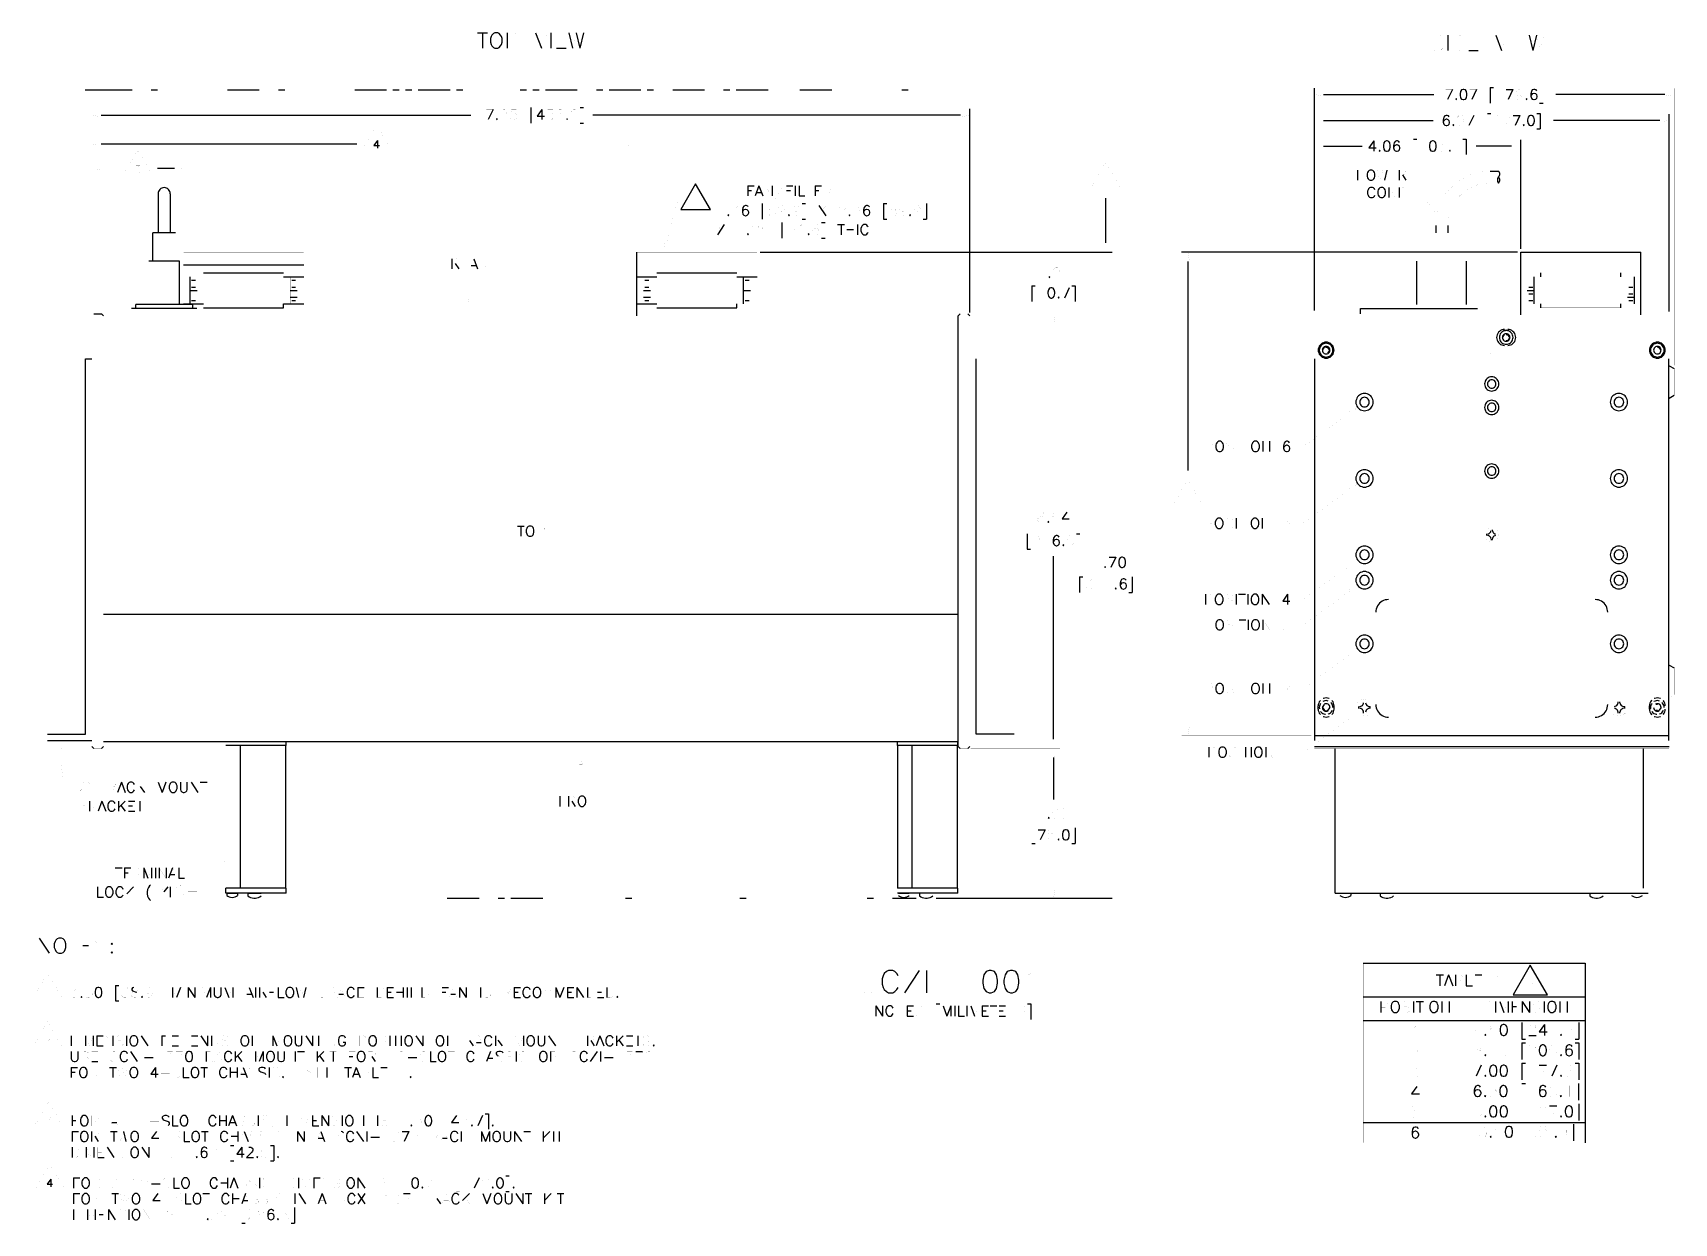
# Model space of a CAD drawing. Extents: x -5.2 to 5.2, y -3.8 to 3.8.
import ezdxf

# ---------------------------------------------------------------- set-up
doc = ezdxf.new("R2010")
doc.units = 0

msp = doc.modelspace()

# ---------------------------------------------------------------- linework, layer by layer
at = {"layer": 'LAYER_1'}
for p, q in [((-2.40587, 3.80545), (-2.34091, 3.80545)), ((-2.37319, 3.80545), (-2.37319, 3.70781)), ((-2.21531, 3.80545), (-2.21531, 3.70781)), ((-2.03383, 3.80545), (-1.99681, 3.70781)), ((-1.93619, 3.80545), (-1.93619, 3.70781)), ((-1.82005, 3.80545), (-1.79681, 3.70781)), ((-1.77359, 3.80545), (-1.75037, 3.70781)), ((-1.72713, 3.80545), (-1.75037, 3.70781)), ((3.80112, 3.78969), (3.80112, 3.69206)), ((4.10782, 3.78969), (4.14522, 3.69206)), ((4.32198, 3.78969), (4.34521, 3.69206)), ((4.36844, 3.78969), (4.34521, 3.69206)), ((-1.89918, 3.70781), (-1.83855, 3.70781)), ((3.93578, 3.69206), (3.99641, 3.69206)), ((-4.91488, 3.44128), (-4.61488, 3.44128)), ((-4.49285, 3.44128), (-4.4519, 3.44128)), ((-4.00426, 3.44128), (-3.80112, 3.44128)), ((-3.67908, 3.44128), (-3.63814, 3.44128)), ((-3.1909, 3.44128), (-2.98736, 3.44128)), ((-2.9468, 3.44128), (-2.90586, 3.44128)), ((-2.8653, 3.44128), (-2.82476, 3.44128)), ((-2.78381, 3.44128), (-2.58027, 3.44128)), ((-2.53972, 3.44128), (-2.49918, 3.44128)), ((-2.13304, 3.44128), (-2.0921, 3.44128)), ((-2.05153, 3.44128), (-2.01099, 3.44128)), ((-1.97005, 3.44128), (-1.7669, 3.44128)), ((-1.64486, 3.44128), (-1.60391, 3.44128)), ((-1.56335, 3.44128), (-1.35982, 3.44128)), ((-1.31927, 3.44128), (-1.27833, 3.44128)), ((-1.15627, 3.44128), (-0.953131, 3.44128)), ((-0.831095, 3.44128), (-0.790148, 3.44128)), ((-0.749592, 3.44128), (-0.546055, 3.44128)), ((-0.342909, 3.44128), (-0.13937, 3.44128)), ((0.308283, 3.44128), (0.348823, 3.44128)), ((2.94839, 2.02949), (2.94839, 3.45152)), ((3.00704, 3.41096), (3.71136, 3.41096)), ((3.83065, 3.44324), (3.79994, 3.37828)), ((3.98577, 3.44324), (3.95466, 3.37828)), ((4.07239, 3.45583), (4.09443, 3.45583)), ((4.07239, 3.45583), (4.07239, 3.35663)), ((4.17475, 3.44324), (4.21844, 3.44324)), ((4.21844, 3.44324), (4.18735, 3.37828)), ((5.19088, 3.41096), (4.49246, 3.41096)), ((-4.81291, 3.27829), (-2.44681, 3.27829)), ((-2.30587, 3.3153), (-2.33697, 3.25033)), ((-2.06413, 3.32789), (-2.06413, 3.22868)), ((-1.99289, 3.3153), (-1.99289, 3.25033)), ((-1.74801, 3.32789), (-1.72635, 3.32789)), ((0.684638, 3.27829), (-1.66848, 3.27829)), ((0.743299, 2.01649), (0.743299, 3.31884)), ((3.96806, 3.2775), (3.93696, 3.21253)), ((4.05466, 3.2901), (4.07632, 3.2901)), ((4.21924, 3.2775), (4.26253, 3.2775)), ((4.26253, 3.2775), (4.23145, 3.21253)), ((4.37081, 3.2901), (4.39246, 3.2901)), ((4.38892, 3.35663), (4.41056, 3.35663)), ((4.39246, 3.2901), (4.39246, 3.19088)), ((5.21686, 2.02319), (5.21686, 3.28577)), ((-1.74801, 3.22868), (-1.72635, 3.22868)), ((3.00704, 3.24522), (3.70823, 3.24522)), ((4.37081, 3.19088), (4.39246, 3.19088)), ((5.15819, 3.24522), (4.47789, 3.24522)), ((-4.81291, 3.09562), (-3.17751, 3.09562)), ((-3.04405, 3.11726), (-3.04405, 3.06845)), ((3.00704, 3.08144), (3.25311, 3.08144)), ((3.3279, 3.11412), (3.3279, 3.04877)), ((3.58224, 3.12632), (3.60388, 3.12632)), ((3.89837, 3.12632), (3.92003, 3.12632)), ((3.92003, 3.12632), (3.92003, 3.02712)), ((4.20979, 3.08144), (3.98223, 3.08144)), ((4.26845, 2.42358), (4.26845, 3.122)), ((-4.34402, 2.93774), (-4.4515, 2.93774)), ((3.22358, 2.92789), (3.22358, 2.86254)), ((3.41256, 2.92789), (3.39719, 2.86254)), ((3.49011, 2.92789), (3.49011, 2.86254)), ((3.51176, 2.8968), (3.5338, 2.86254)), ((4.07278, 2.92199), (4.12632, 2.92199)), ((-4.44874, 2.77671), (-4.44874, 2.52712)), ((-4.3704, 2.77671), (-4.3704, 2.52712)), ((-0.676372, 2.82789), (-0.636203, 2.82789)), ((-0.676372, 2.82789), (-0.676372, 2.76293)), ((-0.676372, 2.79718), (-0.651563, 2.79718)), ((-0.605109, 2.82789), (-0.62991, 2.76293)), ((-0.62047, 2.78459), (-0.589762, 2.78459)), ((-0.605109, 2.82789), (-0.580302, 2.76293)), ((-0.521247, 2.82789), (-0.521247, 2.76293)), ((-0.428345, 2.82789), (-0.388177, 2.82789)), ((-0.428345, 2.79718), (-0.403537, 2.79718)), ((-0.372444, 2.82789), (-0.372444, 2.76293)), ((-0.245659, 2.82789), (-0.205126, 2.82789)), ((-0.245659, 2.82789), (-0.245659, 2.76293)), ((-0.245659, 2.79718), (-0.220859, 2.79718)), ((1.61415, 2.46177), (1.61415, 2.74838)), ((3.42514, 2.81727), (3.42514, 2.75231)), ((3.49011, 2.81727), (3.49011, 2.75231)), ((-0.583455, 2.71373), (-0.583455, 2.61452)), ((-0.329135, 2.71373), (-0.307467, 2.71373)), ((-0.220859, 2.70113), (-0.177158, 2.63617)), ((0.191733, 2.71373), (0.213392, 2.71373)), ((0.191733, 2.71373), (0.191733, 2.61452)), ((0.467312, 2.71373), (0.467312, 2.61452)), ((-4.33615, 2.52712), (-4.4826, 2.52712)), ((-4.4826, 2.34484), (-4.4826, 2.52712)), ((-0.826762, 2.57948), (-0.870456, 2.51452)), ((-0.457872, 2.59208), (-0.457872, 2.49286)), ((-0.329135, 2.61452), (-0.307467, 2.61452)), ((-0.203931, 2.59208), (-0.182272, 2.59208)), ((-0.101583, 2.57948), (-0.058262, 2.57948)), ((-0.079922, 2.57948), (-0.079922, 2.51452)), ((-0.042527, 2.54837), (0, 2.54837)), ((0.025594, 2.57948), (0.025594, 2.51452)), ((0.191733, 2.61452), (0.213392, 2.61452)), ((0.445666, 2.61452), (0.467312, 2.61452)), ((3.72397, 2.57318), (3.72397, 2.52712)), ((3.80073, 2.57318), (3.80073, 2.52712)), ((-0.203931, 2.49286), (-0.182272, 2.49286)), ((-4.28535, 2.32161), (-3.51687, 2.32161)), ((-2.56885, 2.36098), (-2.56885, 2.29601)), ((-2.54721, 2.33028), (-2.52555, 2.29601)), ((-2.44484, 2.31768), (-2.41374, 2.31768)), ((-2.42948, 2.36098), (-2.40469, 2.29601)), ((-1.38541, 1.99643), (-1.38541, 2.4031)), ((-0.596442, 2.4031), (1.6551, 2.4031)), ((4.24797, 2.4031), (2.0984, 2.4031)), ((2.13896, 2.34445), (2.13896, 1.00747)), ((3.6031, 2.06807), (3.6031, 2.34484)), ((3.922, 2.06807), (3.922, 2.34484)), ((4.26845, 2.4031), (5.03693, 2.4031)), ((4.26845, 2.00271), (4.26845, 2.4031)), ((5.03693, 2.00271), (5.03693, 2.4031)), ((-4.24363, 2.07318), (-4.24363, 2.24484)), ((-4.23379, 2.22357), (-4.20859, 2.22357)), ((-4.15702, 2.27043), (-3.64522, 2.27043)), ((-3.64522, 2.24484), (-3.51687, 2.24484)), ((-3.59365, 2.22357), (-3.56844, 2.22357)), ((-1.38541, 2.24484), (-1.25707, 2.24484)), ((-1.33384, 2.22357), (-1.30863, 2.22357)), ((-1.25707, 2.27043), (-0.745259, 2.27043)), ((-0.745259, 2.24484), (-0.616909, 2.24484)), ((-0.703538, 2.07318), (-0.703538, 2.24484)), ((-0.693691, 2.22357), (-0.668091, 2.22357)), ((4.35505, 2.07318), (4.35505, 2.24484)), ((4.39678, 2.24484), (4.39678, 2.27043)), ((4.9086, 2.24484), (4.9086, 2.27043)), ((4.99521, 2.07318), (4.99521, 2.24484)), ((-4.24363, 2.15902), (-4.19874, 2.15902)), ((-4.23379, 2.18026), (-4.20859, 2.18026)), ((-3.60348, 2.15902), (-3.55861, 2.15902)), ((-3.60348, 2.1161), (-3.55861, 2.1161)), ((-3.59365, 2.18026), (-3.56844, 2.18026)), ((-1.34368, 2.15902), (-1.2988, 2.15902)), ((-1.34368, 2.1161), (-1.2988, 2.1161)), ((-1.33384, 2.18026), (-1.30863, 2.18026)), ((-0.703538, 2.15902), (-0.658651, 2.15902)), ((1.14133, 2.18737), (1.16298, 2.18737)), ((1.14133, 2.18737), (1.14133, 2.08814)), ((1.3799, 2.17515), (1.34919, 2.1098)), ((1.39566, 2.18737), (1.4173, 2.18737)), ((1.4173, 2.18737), (1.4173, 2.08814)), ((4.31018, 2.15902), (4.35505, 2.15902)), ((4.32001, 2.18026), (4.34521, 2.18026)), ((4.32001, 2.13736), (4.34521, 2.13736)), ((4.95032, 2.1161), (4.99521, 2.1161)), ((4.96016, 2.18026), (4.98537, 2.18026)), ((4.96016, 2.13736), (4.98537, 2.13736)), ((-4.85858, 2.00941), (-4.81134, 2.00941)), ((-4.81134, 2.00941), (-4.79834, 1.99643)), ((-4.2011, 2.04209), (-4.61804, 2.04209)), ((-4.59166, 2.04209), (-4.59166, 2.06807)), ((-4.22709, 2.06807), (-4.59166, 2.06807)), ((-4.28535, 2.07318), (-4.15702, 2.07318)), ((-4.23379, 2.09445), (-4.20859, 2.09445)), ((-4.22709, 2.04209), (-4.22709, 2.06807)), ((-3.64522, 2.07318), (-3.51687, 2.07318)), ((-3.59365, 2.09445), (-3.56844, 2.09445)), ((-1.38541, 2.07318), (-1.25707, 2.07318)), ((-1.33384, 2.09445), (-1.30863, 2.09445)), ((-0.693691, 2.09445), (-0.668091, 2.09445)), ((0.683065, 2.00941), (0.670085, 1.99643)), ((0.670085, -0.757086), (0.670085, 1.99643)), ((0.743299, 1.99643), (0.73032, 2.00941)), ((3.24288, 2.00941), (3.24288, 2.04209)), ((3.24288, 2.04209), (3.99167, 2.04209)), ((4.32001, 2.09445), (4.34521, 2.09445)), ((4.39678, 2.04719), (4.39678, 2.07318)), ((4.9086, 2.04719), (4.9086, 2.07318)), ((4.96016, 2.09445), (4.98537, 2.09445)), ((2.99917, 1.77674), (3.01374, 1.79603)), ((3.02319, 1.79603), (3.01374, 1.79603)), ((3.02319, 1.79603), (3.03303, 1.79603)), ((4.15112, 1.85784), (4.16528, 1.87714)), ((4.17513, 1.87714), (4.18498, 1.87714)), ((4.17513, 1.83855), (4.18498, 1.83855)), ((4.19915, 1.85784), (4.18498, 1.83855)), ((5.14205, 1.79603), (5.15188, 1.79603)), ((0.783855, -0.679137), (0.783855, 1.72123)), ((2.94995, -0.719679), (2.94995, 1.72123)), ((3.0472, 1.77674), (3.03303, 1.75705)), ((5.21528, -0.719679), (5.21528, 1.72123)), ((5.21686, 1.67713), (5.24953, 1.65863)), ((5.21686, 1.46887), (5.24953, 1.48777)), ((2.61808, 1.19368), (2.61808, 1.12833)), ((2.66139, 1.19368), (2.66139, 1.12833)), ((-2.14918, 0.651944), (-2.10587, 0.651944)), ((-2.12752, 0.651944), (-2.12752, 0.586989)), ((2.44721, 0.701951), (2.44721, 0.636997)), ((2.61492, 0.701951), (2.61492, 0.636997)), ((1.11062, 0.603129), (1.11062, 0.503926)), ((1.42676, 0.603129), (1.44842, 0.603129)), ((4.05151, 0.591708), (4.05151, 0.601556)), ((4.08773, 0.621236), (4.08773, 0.627543)), ((1.11062, 0.503926), (1.13227, 0.503926)), ((1.27951, -0.711799), (1.27951, 0.459439)), ((1.63462, 0.452739), (1.67792, 0.452739)), ((1.67792, 0.452739), (1.64684, 0.38739)), ((1.44565, 0.326763), (1.4673, 0.326763)), ((1.44565, 0.326763), (1.44565, 0.227546)), ((1.78345, 0.326763), (1.78345, 0.227546)), ((1.76179, 0.227546), (1.78345, 0.227546)), ((2.25233, 0.215339), (2.25233, 0.150383)), ((2.4476, 0.215339), (2.4476, 0.150383)), ((2.46296, 0.215339), (2.50666, 0.215339)), ((2.52201, 0.215339), (2.52201, 0.150383)), ((2.61492, 0.215339), (2.65823, 0.150383)), ((2.61492, 0.215339), (2.61492, 0.150383)), ((2.77634, 0.215339), (2.77634, 0.150383)), ((0.670085, 0.085822), (-4.79834, 0.085822)), ((2.4661, 0.052742), (2.50941, 0.052742)), ((2.52516, 0.052742), (2.52516, -0.012221)), ((2.61808, 0.052742), (2.61808, -0.012221)), ((5.21686, -0.236619), (5.24953, -0.255119)), ((2.61808, -0.353943), (2.61808, -0.419292)), ((2.66139, -0.353943), (2.66139, -0.419292)), ((2.9724, -0.518507), (2.9724, -0.49804)), ((2.99917, -0.508281), (3.01374, -0.488979)), ((2.99917, -0.508281), (3.01374, -0.527568)), ((3.0472, -0.508281), (3.03303, -0.527568)), ((3.07397, -0.518507), (3.07397, -0.49804)), ((3.23223, -0.514181), (3.23223, -0.502353)), ((3.29799, -0.502353), (3.30585, -0.502353)), ((3.30585, -0.514181), (3.30585, -0.502353)), ((4.89049, -0.479132), (4.89049, -0.471646)), ((4.90229, -0.479132), (4.90229, -0.471646)), ((4.92552, -0.502353), (4.933, -0.502353)), ((4.933, -0.514181), (4.933, -0.502353)), ((5.09127, -0.518507), (5.09127, -0.49804)), ((5.14205, -0.488979), (5.13261, -0.488979)), ((5.16607, -0.508281), (5.15188, -0.527568)), ((3.26294, -0.544887), (3.26294, -0.537401)), ((4.89049, -0.544887), (4.89049, -0.537401)), ((4.90229, -0.544887), (4.90229, -0.537401)), ((5.14205, -0.527554), (5.13261, -0.527554)), ((-5.15622, -0.719679), (-4.87158, -0.719679)), ((0.670085, -0.727953), (-4.79834, -0.727953)), ((-3.62868, -0.752353), (-3.62868, -0.727953)), ((0.281115, -0.752353), (0.281115, -0.727953)), ((0.667724, -0.752353), (0.667724, -0.727953)), ((1.02794, -0.679137), (0.783855, -0.679137)), ((2.94995, -0.687399), (5.21528, -0.687399)), ((-4.85858, -0.770474), (-4.87158, -0.757086)), ((-4.81134, -0.770474), (-4.79834, -0.757086)), ((-3.62868, -0.752353), (-4.01529, -0.752353)), ((-3.92041, -1.66376), (-3.92041, -0.752353)), ((-3.63026, -1.66376), (-3.63026, -0.752353)), ((0.667724, -0.752353), (0.281115, -0.752353)), ((0.282674, -1.66376), (0.282674, -0.752353)), ((0.375991, -1.66376), (0.375991, -0.752353)), ((0.666138, -1.66376), (0.666138, -0.752353)), ((0.683065, -0.770474), (0.670085, -0.757086)), ((0.73032, -0.770474), (0.743299, -0.757086)), ((1.27951, -0.828728), (1.27951, -1.09644)), ((2.27398, -0.761019), (2.27398, -0.825989)), ((2.50666, -0.761019), (2.50666, -0.825989)), ((2.54366, -0.761019), (2.54366, -0.825989)), ((2.63658, -0.761019), (2.63658, -0.825989)), ((2.94839, -0.757086), (5.21686, -0.757086)), ((3.08184, -1.69644), (3.08184, -0.770474)), ((5.05111, -0.770474), (5.05111, -1.66376)), ((-4.68338, -0.985426), (-4.70819, -1.05077)), ((-4.68338, -0.985426), (-4.65858, -1.05077)), ((-4.56252, -1.01338), (-4.53457, -1.05077)), ((-4.44795, -0.985426), (-4.42316, -1.05077)), ((-4.39836, -0.985426), (-4.42316, -1.05077)), ((-4.23732, -0.985426), (-4.19364, -1.05077)), ((-4.17827, -0.985426), (-4.13497, -0.985426)), ((-4.88811, -1.10668), (-4.88811, -1.17165)), ((-4.8074, -1.10668), (-4.8322, -1.17165)), ((-4.8074, -1.10668), (-4.78261, -1.17165)), ((-4.65858, -1.10668), (-4.70229, -1.15)), ((-4.70229, -1.10668), (-4.70229, -1.17165)), ((-4.68654, -1.13464), (-4.65858, -1.17165)), ((-4.63693, -1.10668), (-4.59677, -1.10668)), ((-4.63693, -1.1378), (-4.61214, -1.1378)), ((-4.56567, -1.10668), (-4.56567, -1.17165)), ((-1.8791, -1.07558), (-1.8791, -1.14054)), ((-1.8232, -1.07558), (-1.8232, -1.14054)), ((-1.80155, -1.10629), (-1.7799, -1.14054)), ((-4.63693, -1.17165), (-4.59677, -1.17165)), ((1.18187, -1.29015), (1.22518, -1.29015)), ((1.22518, -1.29015), (1.19408, -1.3555)), ((1.4173, -1.27795), (1.4173, -1.37715)), ((1.14133, -1.37715), (1.16298, -1.37715)), ((1.39566, -1.37715), (1.4173, -1.37715)), ((-4.72237, -1.53385), (-4.67905, -1.53385)), ((-4.6637, -1.53385), (-4.62315, -1.53385)), ((-4.6637, -1.53385), (-4.6637, -1.5988)), ((-4.6637, -1.56495), (-4.6389, -1.56495)), ((-4.53969, -1.53385), (-4.51489, -1.5988)), ((-4.53969, -1.53385), (-4.53969, -1.5988)), ((-4.49008, -1.53385), (-4.49008, -1.5988)), ((-4.46528, -1.53385), (-4.46528, -1.5988)), ((-4.44048, -1.53385), (-4.44048, -1.5988)), ((-4.39718, -1.53385), (-4.39718, -1.5988)), ((-4.35662, -1.53385), (-4.38142, -1.5988)), ((-4.60583, -1.65589), (-4.64914, -1.6992)), ((-4.38576, -1.65589), (-4.41056, -1.6866)), ((-4.37237, -1.57716), (-4.34127, -1.57716)), ((-4.3704, -1.65589), (-4.3704, -1.72085)), ((-4.01529, -1.69644), (-4.01529, -1.66376)), ((-3.62868, -1.66376), (-4.01529, -1.66376)), ((-3.62868, -1.69644), (-3.62868, -1.66376)), ((0.667724, -1.66376), (0.281115, -1.66376)), ((0.667724, -1.69644), (0.667724, -1.66376)), ((-3.62868, -1.69644), (-4.01529, -1.69644)), ((-4.00939, -1.69644), (-4.00939, -1.70942)), ((-4.00939, -1.69644), (-3.9397, -1.69644)), ((-3.9397, -1.69644), (-3.9397, -1.70942)), ((-3.87434, -1.69644), (-3.87434, -1.71219)), ((-3.87434, -1.69644), (-3.78812, -1.69644)), ((-2.59838, -1.72833), (-2.39523, -1.72833)), ((-2.27319, -1.72833), (-2.23225, -1.72833)), ((-2.19169, -1.72833), (-1.98816, -1.72833)), ((-1.45942, -1.72833), (-1.41848, -1.72833)), ((-0.727145, -1.72833), (-0.686205, -1.72833)), ((0.08663, -1.72833), (0.127563, -1.72833)), ((0.249606, -1.72833), (0.401584, -1.72833)), ((0.667724, -1.69644), (0.281115, -1.69644)), ((0.287015, -1.69644), (0.35669, -1.69644)), ((0.422052, -1.69644), (0.422052, -1.71219)), ((0.528348, -1.72833), (1.6551, -1.72833)), ((3.08184, -1.69644), (5.08339, -1.69644)), ((3.18184, -1.69644), (3.18184, -1.70942)), ((3.36925, -1.69644), (3.36925, -1.71219)), ((3.36925, -1.69644), (3.45506, -1.69644)), ((4.71016, -1.69644), (4.71016, -1.71219)), ((4.97709, -1.69644), (5.04678, -1.69644)), ((-5.20976, -1.98227), (-5.1448, -2.07989)), ((-4.93064, -2.02911), (-4.89362, -2.02911)), ((0.420085, -2.18973), (0.325209, -2.33227)), ((0.467719, -2.18973), (0.467719, -2.33227)), ((3.26019, -2.1421), (4.67946, -2.1421)), ((3.26019, -2.1421), (4.67946, -2.1421)), ((4.67946, -2.1421), (4.67944, -3.29169)), ((-4.72119, -2.28501), (-4.69952, -2.28501)), ((-4.72119, -2.28501), (-4.72119, -2.38422)), ((-4.35544, -2.29761), (-4.35544, -2.36257)), ((-4.30583, -2.29761), (-4.33063, -2.36257)), ((-4.25623, -2.29761), (-4.21292, -2.36257)), ((-4.25623, -2.29761), (-4.25623, -2.36257)), ((-4.21292, -2.29761), (-4.21292, -2.36257)), ((-4.11371, -2.29761), (-4.13851, -2.36257)), ((-4.11371, -2.29761), (-4.11371, -2.36257)), ((-4.0208, -2.29761), (-3.99599, -2.36257)), ((-3.97119, -2.29761), (-3.97119, -2.36257)), ((-3.86569, -2.29761), (-3.84088, -2.36257)), ((-3.82552, -2.29761), (-3.82552, -2.36257)), ((-3.80072, -2.29761), (-3.80072, -2.36257)), ((-3.5653, -2.29761), (-3.54955, -2.36257)), ((-3.50309, -2.29761), (-3.51844, -2.36257)), ((-3.1716, -2.29761), (-3.13105, -2.29761)), ((-3.1716, -2.29761), (-3.1716, -2.36257)), ((-3.04759, -2.29761), (-3.04759, -2.36257)), ((-2.98223, -2.29761), (-2.94208, -2.29761)), ((-2.98223, -2.29761), (-2.98223, -2.36257)), ((-2.87987, -2.29761), (-2.87987, -2.36257)), ((-2.85507, -2.29761), (-2.85507, -2.36257)), ((-2.83027, -2.29761), (-2.83027, -2.36257)), ((-2.76216, -2.29761), (-2.76216, -2.36257)), ((-2.63184, -2.29761), (-2.59169, -2.29761)), ((-2.52043, -2.29761), (-2.47712, -2.36257)), ((-2.52043, -2.29761), (-2.52043, -2.36257)), ((-2.47712, -2.29761), (-2.47712, -2.36257)), ((-2.38697, -2.29761), (-2.38697, -2.36257)), ((-2.17004, -2.29761), (-2.12988, -2.29761)), ((-2.17004, -2.29761), (-2.17004, -2.36257)), ((-1.90351, -2.29761), (-1.8787, -2.36257)), ((-1.90351, -2.29761), (-1.90351, -2.36257)), ((-1.85392, -2.29761), (-1.8787, -2.36257)), ((-1.82911, -2.29761), (-1.78895, -2.29761)), ((-1.82911, -2.29761), (-1.82911, -2.36257)), ((-1.77044, -2.29761), (-1.72675, -2.36257)), ((-1.77044, -2.29761), (-1.77044, -2.36257)), ((-1.70194, -2.29761), (-1.70194, -2.36257)), ((-1.57793, -2.29761), (-1.57793, -2.36257)), ((3.72633, -2.21731), (3.77318, -2.21731)), ((3.74995, -2.21731), (3.74995, -2.28737)), ((3.80664, -2.21731), (3.77987, -2.28737)), ((3.80664, -2.21731), (3.83341, -2.28737)), ((3.84995, -2.21731), (3.84995, -2.28737)), ((3.97673, -2.21731), (4.02002, -2.21731)), ((-4.72119, -2.38422), (-4.69952, -2.38422)), ((-3.88142, -2.34092), (-3.85033, -2.34092)), ((-3.77907, -2.3287), (-3.75743, -2.36257)), ((-3.73576, -2.3287), (-3.71097, -2.3287)), ((-3.29247, -2.34092), (-3.26137, -2.34092)), ((-2.98223, -2.3287), (-2.95742, -2.3287)), ((-2.98223, -2.36257), (-2.94208, -2.36257)), ((-2.92358, -2.3287), (-2.87987, -2.3287)), ((-2.63184, -2.3287), (-2.60744, -2.3287)), ((-2.57633, -2.34092), (-2.54523, -2.34092)), ((-2.17004, -2.3287), (-2.14524, -2.3287)), ((-2.17004, -2.36257), (-2.12988, -2.36257)), ((-1.82911, -2.3287), (-1.8043, -2.3287)), ((-1.82911, -2.36257), (-1.78895, -2.36257)), ((-1.63698, -2.3287), (-1.61218, -2.3287)), ((-1.63698, -2.36257), (-1.59683, -2.36257)), ((0.529527, -2.40352), (0.551174, -2.40352)), ((1.1122, -2.40352), (1.13384, -2.40352)), ((1.13384, -2.40352), (1.13384, -2.50272)), ((3.26019, -2.35746), (4.67946, -2.35746)), ((3.3724, -2.38738), (3.3724, -2.45746)), ((3.58224, -2.38738), (3.58224, -2.45746)), ((3.59916, -2.38738), (3.64562, -2.38738)), ((3.62238, -2.38738), (3.62238, -2.45746)), ((3.76253, -2.38738), (3.76253, -2.45746)), ((3.80939, -2.38738), (3.80939, -2.45746)), ((4.10703, -2.38738), (4.10703, -2.45746)), ((4.1334, -2.38738), (4.16018, -2.45746)), ((4.18694, -2.38738), (4.18694, -2.45746)), ((4.21372, -2.38738), (4.21372, -2.45746)), ((4.27711, -2.38738), (4.32396, -2.45746)), ((4.27711, -2.38738), (4.27711, -2.45746)), ((4.32396, -2.38738), (4.32396, -2.45746)), ((4.41726, -2.38738), (4.41726, -2.45746)), ((4.51727, -2.38738), (4.51727, -2.45746)), ((4.56411, -2.38738), (4.56411, -2.45746)), ((0.142131, -2.4161), (0.185438, -2.48107)), ((0.142131, -2.4161), (0.142131, -2.48107)), ((0.185438, -2.4161), (0.185438, -2.48107)), ((0.343302, -2.4161), (0.383858, -2.4161)), ((0.343302, -2.4161), (0.343302, -2.48107)), ((0.343302, -2.44722), (0.36811, -2.44722)), ((0.343302, -2.48107), (0.383858, -2.48107)), ((0.572835, -2.4161), (0.597642, -2.48107)), ((0.622437, -2.4161), (0.597642, -2.48107)), ((0.622437, -2.4161), (0.622437, -2.48107)), ((0.647244, -2.4161), (0.647244, -2.48107)), ((0.724799, -2.4161), (0.724799, -2.48107)), ((0.749594, -2.4161), (0.774401, -2.48107)), ((0.824016, -2.4161), (0.864163, -2.4161)), ((0.824016, -2.4161), (0.824016, -2.48107)), ((0.824016, -2.44722), (0.848823, -2.44722)), ((0.824016, -2.48107), (0.864163, -2.48107)), ((0.873617, -2.4161), (0.916924, -2.4161)), ((0.932278, -2.4161), (0.972833, -2.4161)), ((0.932278, -2.44722), (0.957085, -2.44722)), ((0.932278, -2.48107), (0.972833, -2.48107)), ((3.26019, -2.51021), (4.67946, -2.51021)), ((4.21372, -2.42084), (4.24048, -2.42084)), ((-5.00346, -2.60705), (-5.00346, -2.67241)), ((-4.9137, -2.60705), (-4.9137, -2.67241)), ((-4.8641, -2.60705), (-4.8641, -2.67241)), ((-4.83929, -2.60705), (-4.79875, -2.60705)), ((-4.83929, -2.60705), (-4.83929, -2.67241)), ((-4.73692, -2.60705), (-4.73692, -2.67241)), ((-4.64992, -2.60705), (-4.64992, -2.67241)), ((-4.55701, -2.60705), (-4.51371, -2.67241)), ((-4.42394, -2.60705), (-4.4019, -2.60705)), ((-4.42394, -2.60705), (-4.42394, -2.67241)), ((-4.3586, -2.60705), (-4.31844, -2.60705)), ((-4.23458, -2.60705), (-4.19442, -2.60705)), ((-4.17591, -2.60705), (-4.13222, -2.67241)), ((-4.13222, -2.60705), (-4.13222, -2.67241)), ((-4.10741, -2.60705), (-4.10741, -2.67241)), ((-3.84717, -2.60705), (-3.84717, -2.67241)), ((-3.71372, -2.60705), (-3.68891, -2.67241)), ((-3.71372, -2.60705), (-3.71372, -2.67241)), ((-3.50309, -2.60705), (-3.45978, -2.67241)), ((-3.45978, -2.60705), (-3.45978, -2.67241)), ((-3.42238, -2.60705), (-3.42238, -2.67241)), ((-2.96689, -2.60705), (-2.96689, -2.67241)), ((-2.92948, -2.60705), (-2.92948, -2.67241)), ((-2.89247, -2.60705), (-2.89247, -2.67241)), ((-2.79957, -2.60705), (-2.75586, -2.67241)), ((-2.75586, -2.60705), (-2.75586, -2.67241)), ((-2.598, -2.60705), (-2.598, -2.67241)), ((-2.29091, -2.60705), (-2.29091, -2.67241)), ((-2.11138, -2.60705), (-2.11138, -2.67241)), ((-1.94996, -2.60705), (-1.90666, -2.67241)), ((-1.70194, -2.60705), (-1.70194, -2.67241)), ((-1.62162, -2.60705), (-1.64642, -2.67241)), ((-1.62162, -2.60705), (-1.59683, -2.67241)), ((-1.47281, -2.60705), (-1.51612, -2.65075)), ((-1.51612, -2.60705), (-1.51612, -2.67241)), ((-1.45116, -2.60705), (-1.4106, -2.60705)), ((-1.37951, -2.60705), (-1.37951, -2.67241)), ((4.27593, -2.52163), (4.27593, -2.62871)), ((4.31923, -2.60508), (4.36608, -2.60508)), ((4.41962, -2.53501), (4.41962, -2.60508)), ((4.63969, -2.52163), (4.63969, -2.62871)), ((-4.83929, -2.67241), (-4.79875, -2.67241)), ((-4.62512, -2.70785), (-4.58181, -2.77281)), ((-4.3586, -2.67241), (-4.31844, -2.67241)), ((-4.23458, -2.67241), (-4.19442, -2.67241)), ((-4.14166, -2.70785), (-4.14166, -2.77281)), ((-3.91214, -2.70785), (-3.95584, -2.75115)), ((-3.95584, -2.70785), (-3.95584, -2.77281)), ((-3.82552, -2.70785), (-3.82552, -2.77281)), ((-3.77593, -2.70785), (-3.80073, -2.77281)), ((-3.77593, -2.70785), (-3.77593, -2.77281)), ((-3.5712, -2.70785), (-3.5712, -2.77281)), ((-3.55584, -2.70785), (-3.51254, -2.70785)), ((-3.38852, -2.70785), (-3.43183, -2.75115)), ((-3.43183, -2.70785), (-3.43183, -2.77281)), ((-3.32947, -2.70785), (-3.32947, -2.77281)), ((-3.26451, -2.6476), (-3.24876, -2.6476)), ((-2.45546, -2.63815), (-2.43382, -2.67241)), ((-2.41177, -2.65075), (-2.38106, -2.65075)), ((-2.32201, -2.70785), (-2.34681, -2.77281)), ((-2.27555, -2.63502), (-2.24761, -2.6724)), ((-2.15784, -2.70785), (-2.15784, -2.77281)), ((-1.93776, -2.70785), (-1.93776, -2.77281)), ((-1.64014, -2.70785), (-1.68344, -2.77281)), ((-1.68028, -2.63815), (-1.65864, -2.67241)), ((-1.61848, -2.70785), (-1.61848, -2.77281)), ((-1.50076, -2.63502), (-1.47281, -2.6724)), ((-1.45116, -2.67241), (-1.4106, -2.67241)), ((-1.3921, -2.70785), (-1.3488, -2.70785)), ((4.27593, -2.62871), (4.29915, -2.62871)), ((4.27593, -2.65194), (4.29915, -2.65194)), ((4.27593, -2.65194), (4.27593, -2.75862)), ((4.61647, -2.62871), (4.63969, -2.62871)), ((4.61647, -2.65194), (4.63969, -2.65194)), ((4.63969, -2.65194), (4.63969, -2.75862)), ((-5.00346, -2.80941), (-4.9633, -2.80941)), ((-5.00346, -2.80941), (-5.00346, -2.87437)), ((-4.87315, -2.77281), (-4.83299, -2.77281)), ((-4.75858, -2.80941), (-4.71527, -2.80941)), ((-4.73692, -2.80941), (-4.73692, -2.87437)), ((-4.53535, -2.74525), (-4.47945, -2.74525)), ((-4.4641, -2.80941), (-4.4641, -2.87437)), ((-4.17591, -2.80941), (-4.13222, -2.80941)), ((-4.15426, -2.80941), (-4.15426, -2.87437)), ((-3.98655, -2.80941), (-3.98655, -2.87437)), ((-3.94324, -2.80941), (-3.94324, -2.87437)), ((-3.94009, -2.73579), (-3.91214, -2.77281)), ((-3.90308, -2.80941), (-3.87829, -2.87437)), ((-3.73853, -2.80941), (-3.73853, -2.87437)), ((-3.41648, -2.73579), (-3.38852, -2.77281)), ((-3.36964, -2.80941), (-3.36964, -2.87437)), ((-3.25507, -2.80941), (-3.21176, -2.80941)), ((-3.23341, -2.80941), (-3.23341, -2.87437)), ((-3.2271, -2.73894), (-3.20232, -2.73894)), ((-3.18066, -2.80941), (-3.20545, -2.87437)), ((-3.18066, -2.80941), (-3.15586, -2.87437)), ((-3.08144, -2.73894), (-3.05979, -2.77281)), ((-3.02279, -2.80941), (-2.98223, -2.80941)), ((-2.84916, -2.74525), (-2.79326, -2.74525)), ((-2.33735, -2.75115), (-2.30665, -2.75115)), ((-1.59368, -2.74525), (-1.53777, -2.74525)), ((4.01569, -2.79563), (3.98223, -2.8657)), ((4.27593, -2.78225), (4.29915, -2.78225)), ((4.27593, -2.78225), (4.27593, -2.88895)), ((4.38615, -2.79563), (4.4326, -2.79563)), ((4.49954, -2.79563), (4.46608, -2.8657)), ((4.61647, -2.78225), (4.63969, -2.78225)), ((4.63969, -2.78225), (4.63969, -2.88895)), ((-5.00346, -2.84052), (-4.97866, -2.84052)), ((-3.98655, -2.84052), (-3.94324, -2.84052)), ((-3.91844, -2.85272), (-3.88734, -2.85272)), ((-3.1964, -2.85272), (-3.1653, -2.85272)), ((4.27435, -2.91256), (4.29758, -2.91256)), ((4.63812, -2.91256), (4.63812, -3.01925)), ((4.63969, -3.04288), (4.63968, -3.14957)), ((-4.99835, -3.11806), (-4.99835, -3.18342)), ((-4.99835, -3.14916), (-4.97354, -3.14916)), ((-4.05584, -3.11806), (-4.05584, -3.18342)), ((-4.05584, -3.14916), (-4.01254, -3.14916)), ((-4.01254, -3.11806), (-4.01254, -3.18342)), ((-3.97237, -3.11806), (-3.99718, -3.18342)), ((-3.97237, -3.11806), (-3.94758, -3.18342)), ((-3.80781, -3.11806), (-3.80781, -3.18342)), ((-3.62514, -3.11806), (-3.62514, -3.18342)), ((-3.46058, -3.11806), (-3.46058, -3.18342)), ((-3.46058, -3.14916), (-3.43577, -3.14916)), ((-3.40191, -3.11806), (-3.35861, -3.18342)), ((-3.40191, -3.11806), (-3.40191, -3.18342)), ((-3.35861, -3.11806), (-3.35861, -3.18342)), ((-3.27161, -3.11806), (-3.27161, -3.18342)), ((-3.13538, -3.11806), (-3.13538, -3.18342)), ((-3.04523, -3.11806), (-3.04523, -3.18342)), ((-2.3728, -3.11806), (-2.40351, -3.18342)), ((-2.35705, -3.10586), (-2.3354, -3.10586)), ((-2.3354, -3.10586), (-2.3354, -3.20508)), ((4.45269, -3.05627), (4.49954, -3.05627)), ((-4.99835, -3.21887), (-4.95778, -3.21887)), ((-4.99835, -3.21887), (-4.99835, -3.28421)), ((-4.87433, -3.21887), (-4.87433, -3.28421)), ((-4.85267, -3.24995), (-4.83102, -3.28421)), ((-4.75346, -3.21887), (-4.70976, -3.21887)), ((-4.74403, -3.16178), (-4.71291, -3.16178)), ((-4.73182, -3.21887), (-4.73182, -3.28421)), ((-4.6696, -3.21887), (-4.65426, -3.28421)), ((-4.1704, -3.21887), (-4.1271, -3.21887)), ((-4.14874, -3.21887), (-4.14874, -3.28421)), ((-3.98773, -3.16178), (-3.95663, -3.16178)), ((-3.98142, -3.24995), (-3.93812, -3.24995)), ((-3.93812, -3.21887), (-3.93812, -3.28421)), ((-3.89797, -3.21887), (-3.87316, -3.28421)), ((-3.55663, -3.21887), (-3.51333, -3.28421)), ((-3.55663, -3.21887), (-3.55663, -3.28421)), ((-3.51333, -3.21887), (-3.51333, -3.28421)), ((-3.46058, -3.18342), (-3.42041, -3.18342)), ((-3.40782, -3.21887), (-3.38341, -3.28421)), ((-3.17869, -3.21887), (-3.13538, -3.28421)), ((-3.11333, -3.21887), (-3.11333, -3.28421)), ((-2.88736, -3.21887), (-2.84365, -3.21887)), ((-2.84365, -3.21887), (-2.87476, -3.28421)), ((-2.50901, -3.21887), (-2.50901, -3.28421)), ((-2.3787, -3.21887), (-2.3539, -3.28421)), ((-2.3787, -3.21887), (-2.3787, -3.28421)), ((-2.3291, -3.21887), (-2.3539, -3.28421)), ((-2.3291, -3.21887), (-2.3291, -3.28421)), ((-2.16808, -3.21887), (-2.12478, -3.28421)), ((-2.16808, -3.21887), (-2.16808, -3.28421)), ((-2.10902, -3.21887), (-2.06572, -3.21887)), ((-1.9417, -3.21887), (-1.985, -3.26255)), ((-1.985, -3.21887), (-1.985, -3.28421)), ((-1.92005, -3.21887), (-1.92005, -3.28421)), ((-1.88304, -3.21887), (-1.88304, -3.28421)), ((3.26017, -3.16137), (4.67944, -3.16137)), ((4.60621, -3.1732), (4.60621, -3.27987)), ((-4.99835, -3.32043), (-4.99835, -3.38538)), ((-4.90819, -3.32043), (-4.90819, -3.38538)), ((-4.85858, -3.32043), (-4.85858, -3.38538)), ((-4.77512, -3.32043), (-4.73182, -3.38538)), ((-4.5519, -3.32043), (-4.50859, -3.38538)), ((-4.50859, -3.32043), (-4.50859, -3.38538)), ((-3.98458, -3.30822), (-3.96292, -3.30822)), ((-3.91332, -3.32043), (-3.91332, -3.38538)), ((-3.73026, -3.30822), (-3.7086, -3.30822)), ((-3.7086, -3.30822), (-3.7086, -3.40742)), ((-3.42356, -3.26255), (-3.39247, -3.26255)), ((-3.08853, -3.25626), (-3.03302, -3.25626)), ((-2.62988, -3.26255), (-2.59878, -3.26255)), ((-4.83377, -3.38538), (-4.79362, -3.38538)), ((-3.98458, -3.40742), (-3.96292, -3.40742)), ((-3.73026, -3.40742), (-3.7086, -3.40742)), ((-5.13456, -3.52358), (-5.13456, -3.57239)), ((-4.98929, -3.51609), (-4.94913, -3.51609)), ((-4.98929, -3.51609), (-4.98929, -3.58144)), ((-4.49049, -3.5535), (-4.43458, -3.5535)), ((-4.04717, -3.54719), (-4.00348, -3.54719)), ((-4.00348, -3.51609), (-4.00348, -3.58144)), ((-3.96332, -3.51609), (-3.98812, -3.58144)), ((-3.96332, -3.51609), (-3.93852, -3.58144)), ((-3.79915, -3.51609), (-3.79915, -3.58144)), ((-3.55112, -3.51609), (-3.55112, -3.58144)), ((-3.45191, -3.51609), (-3.41176, -3.51609)), ((-3.45191, -3.51609), (-3.45191, -3.58144)), ((-3.16964, -3.51609), (-3.12633, -3.58144)), ((-3.16964, -3.51609), (-3.16964, -3.58144)), ((-2.39484, -3.51609), (-2.42594, -3.58144)), ((-2.22437, -3.50389), (-2.20272, -3.50389)), ((-4.98929, -3.61688), (-4.94913, -3.61688)), ((-4.98929, -3.61688), (-4.98929, -3.68223)), ((-4.74441, -3.61688), (-4.7011, -3.61688)), ((-4.72276, -3.61688), (-4.72276, -3.68223)), ((-4.16174, -3.61688), (-4.11844, -3.61688)), ((-3.97277, -3.61688), (-3.97277, -3.68223)), ((-3.97277, -3.64798), (-3.92906, -3.64798)), ((-3.88891, -3.61688), (-3.91372, -3.68223)), ((-3.90428, -3.66058), (-3.87356, -3.66058)), ((-3.57277, -3.61688), (-3.57277, -3.68223)), ((-3.54797, -3.61688), (-3.50466, -3.68223)), ((-3.39916, -3.61688), (-3.42396, -3.68223)), ((-3.39916, -3.61688), (-3.37435, -3.68223)), ((-3.12633, -3.61688), (-3.16964, -3.68223)), ((-3.16964, -3.61688), (-3.12633, -3.68223)), ((-2.8783, -3.61688), (-2.835, -3.61688)), ((-2.66452, -3.64798), (-2.64287, -3.68223)), ((-2.45665, -3.61688), (-2.50036, -3.66058)), ((-2.37004, -3.61688), (-2.34524, -3.68223)), ((-2.32044, -3.61688), (-2.34524, -3.68223)), ((-2.22437, -3.6031), (-2.20272, -3.6031)), ((-2.15902, -3.61688), (-2.11572, -3.68223)), ((-2.11572, -3.61688), (-2.11572, -3.68223)), ((-2.10035, -3.61688), (-2.05705, -3.61688)), ((-2.0787, -3.61688), (-2.0787, -3.68223)), ((-1.93304, -3.61688), (-1.97635, -3.66058)), ((-1.97635, -3.61688), (-1.97635, -3.68223)), ((-1.89564, -3.61688), (-1.85233, -3.61688)), ((-1.87398, -3.61688), (-1.87398, -3.68223)), ((-4.98929, -3.71846), (-4.98929, -3.78341)), ((-4.89952, -3.71846), (-4.89952, -3.78341)), ((-4.84993, -3.71846), (-4.84993, -3.78341)), ((-4.82512, -3.74956), (-4.80031, -3.74956)), ((-4.76607, -3.71846), (-4.72276, -3.78341)), ((-4.76607, -3.71846), (-4.76607, -3.78341)), ((-4.63615, -3.71846), (-4.63615, -3.78341)), ((-3.57593, -3.70625), (-3.57593, -3.80545)), ((-3.91372, -3.80545), (-3.89206, -3.80545)), ((-3.59758, -3.80545), (-3.57593, -3.80545))]:
    msp.add_line(p, q, dxfattribs=at)
for points in [[(-2.29445, 3.80545), (-2.30351, 3.80111), (-2.31295, 3.79166), (-2.31767, 3.78222), (-2.32201, 3.76844), (-2.32201, 3.74522), (-2.31767, 3.73103), (-2.31295, 3.72197), (-2.30351, 3.71253), (-2.29445, 3.70781), (-2.27555, 3.70781), (-2.26649, 3.71253), (-2.25705, 3.72197), (-2.25233, 3.73103), (-2.24799, 3.74522), (-2.24799, 3.76844), (-2.25233, 3.78222), (-2.25705, 3.79166), (-2.26649, 3.80111), (-2.27555, 3.80545)], [(3.85545, 3.38458), (3.85231, 3.38144), (3.85545, 3.37828), (3.8586, 3.38144)], [(3.89916, 3.44324), (3.8897, 3.44049), (3.88341, 3.43105), (3.88026, 3.41568), (3.88026, 3.40624), (3.88341, 3.39088), (3.8897, 3.38144), (3.89916, 3.37828), (3.90507, 3.37828), (3.91451, 3.38144), (3.92082, 3.39088), (3.92395, 3.40624), (3.92395, 3.41568), (3.92082, 3.43105), (3.91451, 3.44049), (3.90507, 3.44324)], [(4.30505, 3.38458), (4.30191, 3.38144), (4.30505, 3.37828), (4.3082, 3.38144)], [(-2.28107, 3.25663), (-2.28422, 3.25348), (-2.28107, 3.25033), (-2.27791, 3.25348)], [(-1.83147, 3.25663), (-1.83462, 3.25348), (-1.83147, 3.25033), (-1.8287, 3.25348)], [(4.33065, 3.2775), (4.32119, 3.27475), (4.31529, 3.26529), (4.31213, 3.24994), (4.31213, 3.24049), (4.31529, 3.22515), (4.32119, 3.21568), (4.33065, 3.21253), (4.33694, 3.21254), (4.346, 3.21568), (4.35231, 3.22515), (4.35544, 3.24049), (4.35545, 3.24994), (4.35231, 3.26529), (4.346, 3.27475), (4.33694, 3.2775)], [(3.83774, 3.21884), (3.8346, 3.21568), (3.83774, 3.21253), (3.84089, 3.21568)], [(4.28734, 3.21884), (4.28419, 3.21568), (4.28734, 3.21253), (4.29049, 3.21568)], [(3.36491, 3.05506), (3.36217, 3.05191), (3.36491, 3.04877), (3.36807, 3.05191)], [(3.40861, 3.11412), (3.39917, 3.11097), (3.39288, 3.10152), (3.38972, 3.08616), (3.38972, 3.07671), (3.39288, 3.06137), (3.39917, 3.05191), (3.40861, 3.04877), (3.41452, 3.04877), (3.42396, 3.05191), (3.43026, 3.06137), (3.43342, 3.07671), (3.43342, 3.08616), (3.43026, 3.10152), (3.42396, 3.11097), (3.41452, 3.11412)], [(3.7031, 3.11412), (3.69364, 3.11097), (3.68735, 3.10152), (3.6842, 3.08616), (3.6842, 3.07671), (3.68735, 3.06137), (3.69364, 3.05191), (3.7031, 3.04877), (3.709, 3.04877), (3.71845, 3.05191), (3.72475, 3.06137), (3.7279, 3.07671), (3.7279, 3.08616), (3.72475, 3.10152), (3.71845, 3.11097), (3.709, 3.11412)], [(3.81451, 3.05506), (3.81136, 3.05191), (3.81451, 3.04877), (3.81767, 3.05191)], [(-1.01022, 2.8405), (-1.1055, 2.67594), (-0.915344, 2.67594)], [(3.30429, 2.92789), (3.29799, 2.92476), (3.29169, 2.91845), (3.28893, 2.91216), (3.28578, 2.9031), (3.28578, 2.88735), (3.28893, 2.8783), (3.29169, 2.872), (3.29799, 2.8657), (3.30429, 2.86254), (3.31649, 2.86254), (3.3228, 2.8657), (3.32909, 2.872), (3.33224, 2.8783), (3.33538, 2.88735), (3.33538, 2.9031), (3.33224, 2.91216), (3.32909, 2.91845), (3.3228, 2.92476), (3.31649, 2.92789)], [(4.12632, 2.88381), (4.12238, 2.87908), (4.11963, 2.87357), (4.11844, 2.86726), (4.11844, 2.86136), (4.11963, 2.85546), (4.12238, 2.84996), (4.12632, 2.84522), (4.13026, 2.84996), (4.13302, 2.85546), (4.1342, 2.86136), (4.1342, 2.86726), (4.13302, 2.87357), (4.13026, 2.87908)], [(3.3724, 2.81727), (3.36609, 2.81412), (3.36019, 2.80821), (3.35704, 2.80193), (3.35388, 2.79246), (3.35388, 2.77712), (3.35704, 2.76767), (3.36019, 2.76175), (3.36609, 2.75546), (3.3724, 2.75231), (3.385, 2.75231), (3.3909, 2.75546), (3.39719, 2.76175), (3.40035, 2.76765), (3.4035, 2.77712), (3.4035, 2.79246), (3.40035, 2.80193), (3.39719, 2.80821), (3.3909, 2.81412), (3.385, 2.81727)], [(-0.800381, 2.64246), (-0.803522, 2.63933), (-0.800381, 2.63617), (-0.797234, 2.63933)], [(-0.412984, 2.64246), (-0.416131, 2.63933), (-0.412984, 2.63617), (-0.40983, 2.63933)], [(-0.025587, 2.64246), (-0.028341, 2.63933), (-0.025587, 2.63617), (-0.022441, 2.63933)], [(0.36221, 2.64246), (0.359049, 2.63933), (0.36221, 2.63617), (0.364949, 2.63933)], [(-0.675191, 2.52083), (-0.677938, 2.51767), (-0.675191, 2.51452), (-0.672038, 2.51767)], [(-0.287401, 2.52083), (-0.290548, 2.51767), (-0.287401, 2.51452), (-0.284248, 2.51767)], [(1.25313, 2.24641), (1.24999, 2.24327), (1.25313, 2.24012), (1.25589, 2.24327)], [(1.26219, 2.17515), (1.25313, 2.172), (1.24684, 2.16256), (1.24369, 2.1472), (1.24369, 2.13776), (1.24684, 2.12239), (1.25313, 2.11295), (1.26219, 2.1098), (1.2685, 2.1098), (1.27794, 2.11295), (1.28384, 2.12239), (1.287, 2.13776), (1.287, 2.1472), (1.28384, 2.16256), (1.27794, 2.172), (1.2685, 2.17515)], [(1.31181, 2.1161), (1.30865, 2.11295), (1.31181, 2.1098), (1.31494, 2.11295)], [(4.21883, 1.85784), (4.21806, 1.86532), (4.21608, 1.8728), (4.21293, 1.87988), (4.20859, 1.88618), (4.2031, 1.8913), (4.19679, 1.89562), (4.19009, 1.89918), (4.18262, 1.90114), (4.17513, 1.90154), (4.16766, 1.90114), (4.16018, 1.89918), (4.15309, 1.89562), (4.14678, 1.8913), (4.14168, 1.88618), (4.13734, 1.87988), (4.1338, 1.8728), (4.13184, 1.86531), (4.13144, 1.85784), (4.13184, 1.85035), (4.1338, 1.84288), (4.13734, 1.83619), (4.14168, 1.82988), (4.14678, 1.82438), (4.15309, 1.82005), (4.16018, 1.81689), (4.16766, 1.81492), (4.17513, 1.81415), (4.18262, 1.81492), (4.19009, 1.81689), (4.19679, 1.82005), (4.2031, 1.82436), (4.20859, 1.82988), (4.21293, 1.83619), (4.21608, 1.84288), (4.21806, 1.85035)], [(3.07397, 1.77674), (3.07319, 1.78539), (3.07083, 1.79406), (3.06727, 1.80194), (3.06216, 1.80902), (3.05585, 1.81533), (3.04838, 1.82044), (3.04051, 1.82438), (3.03185, 1.82673), (3.02319, 1.82713), (3.01453, 1.82673), (3.00586, 1.82438), (2.99799, 1.82044), (2.99051, 1.81533), (2.98421, 1.80902), (2.9791, 1.80194), (2.97556, 1.79406), (2.97319, 1.78539), (2.9724, 1.77674), (2.97319, 1.76768), (2.97556, 1.75901), (2.9791, 1.75115), (2.98421, 1.74407), (2.99051, 1.73776), (2.99799, 1.73265), (3.00586, 1.7287), (3.01453, 1.72634), (3.02319, 1.72595), (3.03185, 1.72634), (3.04051, 1.7287), (3.04838, 1.73265), (3.05585, 1.73776), (3.06216, 1.74407), (3.06727, 1.75115), (3.07083, 1.75901), (3.07319, 1.76768)], [(3.06688, 1.77674), (3.0665, 1.78421), (3.06414, 1.7917), (3.06098, 1.79839), (3.05665, 1.80468), (3.05113, 1.8102), (3.04523, 1.81453), (3.03815, 1.81769), (3.03067, 1.81964), (3.02319, 1.82044), (3.01571, 1.81964), (3.00823, 1.81769), (3.00114, 1.81453), (2.99524, 1.8102), (2.98972, 1.80468), (2.98539, 1.79839), (2.98225, 1.7917), (2.97989, 1.78421), (2.97948, 1.77674), (2.97989, 1.76886), (2.98225, 1.76139), (2.98539, 1.75469), (2.98972, 1.74839), (2.99524, 1.74289), (3.00114, 1.73855), (3.00823, 1.7354), (3.01571, 1.73343), (3.02319, 1.73265), (3.03067, 1.73343), (3.03815, 1.7354), (3.04523, 1.73855), (3.05113, 1.74289), (3.05665, 1.74839), (3.06098, 1.75469), (3.06414, 1.76139), (3.0665, 1.76886)], [(5.19283, 1.77674), (5.19206, 1.78539), (5.1897, 1.79406), (5.18614, 1.80194), (5.18103, 1.80902), (5.17474, 1.81533), (5.16763, 1.82044), (5.15937, 1.82438), (5.15111, 1.82673), (5.14205, 1.82713), (5.13338, 1.82673), (5.12473, 1.82438), (5.11686, 1.82044), (5.10938, 1.81533), (5.10308, 1.80902), (5.09795, 1.80194), (5.09441, 1.79406), (5.09205, 1.78539), (5.09127, 1.77674), (5.09205, 1.76768), (5.09441, 1.75901), (5.09795, 1.75115), (5.10308, 1.74407), (5.10938, 1.73776), (5.11686, 1.73265), (5.12473, 1.7287), (5.13338, 1.72634), (5.14205, 1.72595), (5.15111, 1.72634), (5.15937, 1.7287), (5.16763, 1.73265), (5.17474, 1.73776), (5.18103, 1.74407), (5.18614, 1.75115), (5.1897, 1.75901), (5.19206, 1.76768)], [(4.1283, 1.56061), (4.1275, 1.56848), (4.12553, 1.57595), (4.12199, 1.58343), (4.11766, 1.58973), (4.11175, 1.59523), (4.10545, 1.59997), (4.09838, 1.60312), (4.0905, 1.60548), (4.08263, 1.60587), (4.07475, 1.60548), (4.06687, 1.60312), (4.05979, 1.59997), (4.05348, 1.59523), (4.04758, 1.58973), (4.04325, 1.58343), (4.0397, 1.57595), (4.03773, 1.56848), (4.03696, 1.56061), (4.03773, 1.55273), (4.0397, 1.54485), (4.04325, 1.53777), (4.04758, 1.53108), (4.05348, 1.52556), (4.05979, 1.52084), (4.06687, 1.51768), (4.07475, 1.51571), (4.08263, 1.51494), (4.0905, 1.51571), (4.09838, 1.51768), (4.10545, 1.52084), (4.11175, 1.52556), (4.11766, 1.53108), (4.12199, 1.53777), (4.12553, 1.54485), (4.1275, 1.55273)], [(4.1098, 1.56061), (4.109, 1.56651), (4.10703, 1.57202), (4.10387, 1.57713), (4.09955, 1.58147), (4.09443, 1.58462), (4.08853, 1.58698), (4.08263, 1.58737), (4.07671, 1.58698), (4.0708, 1.58462), (4.06569, 1.58147), (4.06136, 1.57713), (4.0582, 1.57202), (4.05625, 1.56651), (4.05546, 1.56061), (4.05625, 1.5543), (4.0582, 1.54878), (4.06136, 1.54367), (4.06569, 1.53934), (4.0708, 1.53618), (4.07671, 1.53423), (4.08263, 1.53344), (4.08853, 1.53423), (4.09443, 1.53618), (4.09955, 1.53934), (4.10387, 1.54367), (4.10703, 1.54878), (4.109, 1.5543)], [(3.32435, 1.44447), (3.32358, 1.45312), (3.32161, 1.46178), (3.31806, 1.46965), (3.31373, 1.47713), (3.30821, 1.48383), (3.30153, 1.48933), (3.29405, 1.49367), (3.28617, 1.49721), (3.27751, 1.49918), (3.26885, 1.49997), (3.26019, 1.49918), (3.25193, 1.49721), (3.24365, 1.49367), (3.23657, 1.48933), (3.22987, 1.48383), (3.22397, 1.47713), (3.21963, 1.46965), (3.2165, 1.46178), (3.21413, 1.45312), (3.21373, 1.44447), (3.21413, 1.4358), (3.2165, 1.42754), (3.21963, 1.41925), (3.22397, 1.41217), (3.22987, 1.40548), (3.23657, 1.39998), (3.24365, 1.39524), (3.25193, 1.3921), (3.26019, 1.38974), (3.26885, 1.38934), (3.27751, 1.38974), (3.28617, 1.3921), (3.29405, 1.39524), (3.30153, 1.39998), (3.30821, 1.40548), (3.31373, 1.41217), (3.31806, 1.41925), (3.32161, 1.42754), (3.32358, 1.4358)], [(3.29956, 1.44447), (3.29877, 1.45154), (3.29681, 1.45784), (3.29287, 1.46375), (3.28815, 1.46847), (3.28224, 1.47241), (3.27595, 1.47439), (3.26885, 1.47517), (3.26217, 1.47439), (3.25547, 1.47241), (3.24957, 1.46847), (3.24483, 1.46375), (3.24129, 1.45784), (3.23893, 1.45154), (3.23815, 1.44447), (3.23893, 1.43777), (3.24129, 1.43108), (3.24483, 1.42556), (3.24957, 1.42044), (3.25547, 1.41689), (3.26217, 1.41453), (3.26885, 1.41376), (3.27595, 1.41453), (3.28224, 1.41689), (3.28815, 1.42044), (3.29287, 1.42556), (3.29681, 1.43108), (3.29877, 1.43777)], [(4.9271, 1.44447), (4.9263, 1.45154), (4.92394, 1.45784), (4.9204, 1.46375), (4.91568, 1.46847), (4.90978, 1.47241), (4.90308, 1.47439), (4.89639, 1.47517), (4.88969, 1.47439), (4.883, 1.47241), (4.87709, 1.46847), (4.87237, 1.46375), (4.86883, 1.45784), (4.86647, 1.45154), (4.86568, 1.44447), (4.86647, 1.43777), (4.86883, 1.43108), (4.87237, 1.42556), (4.87709, 1.42044), (4.883, 1.41689), (4.88969, 1.41453), (4.89639, 1.41376), (4.90308, 1.41453), (4.90978, 1.41689), (4.91568, 1.42044), (4.9204, 1.42556), (4.92394, 1.43108), (4.9263, 1.43777)], [(4.1283, 1.41022), (4.1275, 1.41848), (4.12553, 1.42595), (4.12199, 1.43304), (4.11766, 1.43973), (4.11175, 1.44524), (4.10545, 1.44996), (4.09838, 1.45312), (4.0905, 1.45508), (4.08263, 1.45588), (4.07475, 1.45508), (4.06687, 1.45312), (4.05979, 1.44996), (4.05348, 1.44524), (4.04758, 1.43973), (4.04325, 1.43304), (4.0397, 1.42595), (4.03773, 1.41848), (4.03696, 1.4102), (4.03773, 1.40234), (4.0397, 1.39485), (4.04325, 1.38777), (4.04758, 1.38107), (4.05348, 1.37556), (4.05979, 1.37084), (4.06687, 1.36768), (4.07475, 1.36532), (4.08263, 1.36493), (4.0905, 1.36532), (4.09838, 1.36768), (4.10545, 1.37084), (4.11175, 1.37556), (4.11766, 1.38107), (4.12199, 1.38777), (4.12553, 1.39485), (4.1275, 1.40234)], [(2.3362, 1.19368), (2.32989, 1.19052), (2.3236, 1.18423), (2.32045, 1.17792), (2.31729, 1.16887), (2.31729, 1.15312), (2.32045, 1.14408), (2.3236, 1.13777), (2.32989, 1.13148), (2.3362, 1.12833), (2.3484, 1.12833), (2.3547, 1.13148), (2.361, 1.13777), (2.36374, 1.14408), (2.3669, 1.15312), (2.3669, 1.16887), (2.36374, 1.17792), (2.361, 1.18423), (2.3547, 1.19052), (2.3484, 1.19368)], [(2.56532, 1.19368), (2.55903, 1.19052), (2.55313, 1.18423), (2.54997, 1.17792), (2.54682, 1.16887), (2.54682, 1.15312), (2.54997, 1.14408), (2.55313, 1.13777), (2.55903, 1.13148), (2.56532, 1.12833), (2.57791, 1.12833), (2.58384, 1.13148), (2.59013, 1.13777), (2.59328, 1.14408), (2.59642, 1.15312), (2.59642, 1.16887), (2.59328, 1.17792), (2.59013, 1.18423), (2.58384, 1.19052), (2.57791, 1.19368)], [(3.32435, 0.956279), (3.32358, 0.964932), (3.32161, 0.973599), (3.31806, 0.981479), (3.31373, 0.988953), (3.30821, 0.995639), (3.30153, 1.00116), (3.29405, 1.00549), (3.28617, 1.00903), (3.27751, 1.01101), (3.26885, 1.01178), (3.26019, 1.01101), (3.25193, 1.00903), (3.24365, 1.00549), (3.23657, 1.00116), (3.22987, 0.995639), (3.22397, 0.988953), (3.21963, 0.981479), (3.2165, 0.973599), (3.21413, 0.964932), (3.21373, 0.956279), (3.21413, 0.947611), (3.2165, 0.939351), (3.21963, 0.931078), (3.22397, 0.923985), (3.22987, 0.917297), (3.23657, 0.911397), (3.24365, 0.907057), (3.25193, 0.903924), (3.26019, 0.90155), (3.26885, 0.901157), (3.27751, 0.90155), (3.28617, 0.903924), (3.29405, 0.907057), (3.30153, 0.911397), (3.30821, 0.917297), (3.31373, 0.923985), (3.31806, 0.931078), (3.32161, 0.939351), (3.32358, 0.947611)], [(3.29956, 0.956279), (3.29877, 0.963372), (3.29681, 0.969653), (3.29287, 0.975579), (3.28815, 0.9803), (3.28224, 0.984233), (3.27595, 0.9862), (3.26885, 0.986986), (3.26217, 0.9862), (3.25547, 0.984233), (3.24957, 0.9803), (3.24483, 0.975579), (3.24129, 0.969653), (3.23893, 0.963372), (3.23815, 0.956279), (3.23893, 0.949592), (3.24129, 0.942892), (3.24483, 0.936992), (3.24957, 0.932258), (3.25547, 0.928718), (3.26217, 0.926358), (3.26885, 0.925571), (3.27595, 0.926358), (3.28224, 0.928718), (3.28815, 0.932258), (3.29287, 0.936992), (3.29681, 0.942892), (3.29877, 0.949592)], [(4.1283, 1.00352), (4.1275, 1.01139), (4.12553, 1.01927), (4.12199, 1.02635), (4.11766, 1.03265), (4.11175, 1.03855), (4.10545, 1.04289), (4.09838, 1.04643), (4.0905, 1.0484), (4.08263, 1.04919), (4.07475, 1.0484), (4.06687, 1.04643), (4.05979, 1.04289), (4.05348, 1.03855), (4.04758, 1.03265), (4.04325, 1.02635), (4.0397, 1.01927), (4.03773, 1.01139), (4.03696, 1.00352), (4.03773, 0.995639), (4.0397, 0.987772), (4.04325, 0.980679), (4.04758, 0.974386), (4.05348, 0.968472), (4.05979, 0.964146), (4.06687, 0.960606), (4.07475, 0.958639), (4.08263, 0.957851), (4.0905, 0.958639), (4.09838, 0.960606), (4.10545, 0.964146), (4.11175, 0.968472), (4.11766, 0.974386), (4.12199, 0.980679), (4.12553, 0.987772), (4.1275, 0.995639)], [(4.1098, 1.00352), (4.109, 1.00942), (4.10703, 1.01532), (4.10387, 1.02045), (4.09955, 1.02479), (4.09443, 1.02793), (4.08853, 1.02989), (4.08263, 1.03069), (4.07671, 1.02989), (4.0708, 1.02793), (4.06569, 1.02479), (4.06136, 1.02045), (4.0582, 1.01532), (4.05625, 1.00942), (4.05546, 1.00352), (4.05625, 0.997619), (4.0582, 0.991719), (4.06136, 0.986593), (4.06569, 0.982253), (4.0708, 0.979119), (4.07671, 0.977139), (4.08263, 0.976353), (4.08853, 0.977139), (4.09443, 0.979119), (4.09955, 0.982253), (4.10387, 0.986593), (4.10703, 0.991719), (4.109, 0.997619)], [(4.9515, 0.956279), (4.9511, 0.964932), (4.94914, 0.973599), (4.9456, 0.981479), (4.94126, 0.988953), (4.93536, 0.995639), (4.92906, 1.00116), (4.92158, 1.00549), (4.91332, 1.00903), (4.90506, 1.01101), (4.89639, 1.01178), (4.88772, 1.01101), (4.87946, 1.00903), (4.87119, 1.00549), (4.8637, 1.00116), (4.85741, 0.995639), (4.8515, 0.988953), (4.84718, 0.981479), (4.84364, 0.973599), (4.84166, 0.964932), (4.84087, 0.956279), (4.84166, 0.947611), (4.84364, 0.939351), (4.84718, 0.931078), (4.8515, 0.923985), (4.85741, 0.917297), (4.8637, 0.911397), (4.87119, 0.907057), (4.87946, 0.903924), (4.88772, 0.90155), (4.89639, 0.901157), (4.90506, 0.90155), (4.91332, 0.903924), (4.92158, 0.907057), (4.92906, 0.911397), (4.93536, 0.917297), (4.94126, 0.923985), (4.9456, 0.931078), (4.94914, 0.939351), (4.9511, 0.947611)], [(-2.07477, 0.651944), (-2.08106, 0.648797), (-2.08737, 0.642897), (-2.09052, 0.636604), (-2.09366, 0.62715), (-2.09366, 0.611796), (-2.09051, 0.602356), (-2.08737, 0.596049), (-2.08106, 0.590149), (-2.07477, 0.586989), (-2.06256, 0.586989), (-2.05626, 0.590149), (-2.04997, 0.596049), (-2.04722, 0.602356), (-2.04407, 0.611796), (-2.04407, 0.62715), (-2.04721, 0.636604), (-2.04997, 0.642897), (-2.05626, 0.648797), (-2.06256, 0.651944)], [(1.24684, 0.681864), (1.24369, 0.678732), (1.24684, 0.675571), (1.24999, 0.678732)], [(2.33265, 0.701951), (2.32635, 0.698792), (2.32045, 0.692499), (2.31729, 0.686599), (2.31415, 0.677144), (2.31415, 0.66179), (2.31729, 0.652338), (2.32045, 0.646043), (2.32635, 0.639736), (2.33265, 0.636997), (2.34524, 0.636997), (2.35116, 0.639736), (2.35746, 0.646043), (2.3606, 0.652338), (2.36374, 0.66179), (2.36374, 0.677144), (2.3606, 0.686599), (2.35746, 0.692499), (2.35116, 0.698792), (2.34524, 0.701951)], [(2.56216, 0.701951), (2.55587, 0.698792), (2.54956, 0.692499), (2.54643, 0.686599), (2.54328, 0.677144), (2.54328, 0.66179), (2.54643, 0.652338), (2.54956, 0.646043), (2.55587, 0.639736), (2.56216, 0.636997), (2.57437, 0.636997), (2.58068, 0.639736), (2.58697, 0.646043), (2.59013, 0.652338), (2.59287, 0.66179), (2.59287, 0.677144), (2.59013, 0.686599), (2.58697, 0.692499), (2.58068, 0.698792), (2.57437, 0.701951)], [(1.3429, 0.531881), (1.33975, 0.528721), (1.3429, 0.525574), (1.34606, 0.528721)], [(1.71533, 0.452739), (1.70589, 0.449592), (1.69959, 0.440151), (1.69644, 0.424785), (1.69644, 0.415331), (1.69959, 0.39999), (1.70589, 0.390537), (1.71533, 0.38739), (1.72123, 0.38739), (1.73069, 0.390537), (1.73698, 0.39999), (1.74014, 0.415331), (1.74014, 0.424785), (1.73698, 0.440151), (1.73069, 0.449592), (1.72123, 0.452739)], [(3.32435, 0.468106), (3.32358, 0.47676), (3.32161, 0.485426), (3.31806, 0.493293), (3.31373, 0.500767), (3.30821, 0.507467), (3.30153, 0.512974), (3.29405, 0.517314), (3.28617, 0.520854), (3.27751, 0.522821), (3.26885, 0.523607), (3.26019, 0.522821), (3.25193, 0.520854), (3.24365, 0.517314), (3.23657, 0.512974), (3.22987, 0.507467), (3.22397, 0.500767), (3.21963, 0.493293), (3.2165, 0.485426), (3.21413, 0.47676), (3.21373, 0.468106), (3.21413, 0.459439), (3.2165, 0.451165), (3.21963, 0.442892), (3.22397, 0.435811), (3.22987, 0.429111), (3.23657, 0.423211), (3.24365, 0.418885), (3.25193, 0.415331), (3.26019, 0.413364), (3.26885, 0.412971), (3.27751, 0.413364), (3.28617, 0.415331), (3.29405, 0.418885), (3.30153, 0.423211), (3.30821, 0.429111), (3.31373, 0.435811), (3.31806, 0.442892), (3.32161, 0.451165), (3.32358, 0.459439)], [(4.9515, 0.468106), (4.9511, 0.47676), (4.94914, 0.485426), (4.9456, 0.493293), (4.94126, 0.500767), (4.93536, 0.507467), (4.92906, 0.512974), (4.92158, 0.517314), (4.91332, 0.520854), (4.90506, 0.522821), (4.89639, 0.523607), (4.88772, 0.522821), (4.87946, 0.520854), (4.87119, 0.517314), (4.8637, 0.512974), (4.85741, 0.507467), (4.8515, 0.500767), (4.84718, 0.493293), (4.84364, 0.485426), (4.84166, 0.47676), (4.84087, 0.468106), (4.84166, 0.459439), (4.84364, 0.451165), (4.84718, 0.442892), (4.8515, 0.435811), (4.85741, 0.429111), (4.8637, 0.423211), (4.87119, 0.418885), (4.87946, 0.415331), (4.88772, 0.413364), (4.89639, 0.412971), (4.90506, 0.413364), (4.91332, 0.415331), (4.92158, 0.418885), (4.92906, 0.423211), (4.93536, 0.429111), (4.94126, 0.435811), (4.9456, 0.442892), (4.94914, 0.451165), (4.9511, 0.459439)], [(4.9271, 0.468106), (4.9263, 0.475186), (4.92394, 0.481479), (4.9204, 0.487393), (4.91568, 0.492113), (4.90978, 0.496046), (4.90308, 0.498013), (4.89639, 0.498814), (4.88969, 0.498013), (4.883, 0.496046), (4.87709, 0.492113), (4.87237, 0.487379), (4.86883, 0.481479), (4.86647, 0.475186), (4.86568, 0.468106), (4.86647, 0.461406), (4.86883, 0.454719), (4.87237, 0.448806), (4.87709, 0.444072), (4.883, 0.440532), (4.88969, 0.438171), (4.89639, 0.437385), (4.90308, 0.438171), (4.90978, 0.440532), (4.91568, 0.444072), (4.9204, 0.448806), (4.92394, 0.454719), (4.9263, 0.461406)], [(1.60984, 0.393683), (1.60668, 0.390537), (1.60984, 0.38739), (1.61297, 0.390537)], [(3.29956, 0.305508), (3.29877, 0.312194), (3.29681, 0.318882), (3.29287, 0.324401), (3.28815, 0.329515), (3.28224, 0.333056), (3.27595, 0.335415), (3.26885, 0.336215), (3.26217, 0.335415), (3.25547, 0.333056), (3.24957, 0.329515), (3.24483, 0.324401), (3.24129, 0.318882), (3.23893, 0.312194), (3.23815, 0.305508), (3.23893, 0.298414), (3.24129, 0.292121), (3.24483, 0.286207), (3.24957, 0.281488), (3.25547, 0.277554), (3.26217, 0.275574), (3.26885, 0.274788), (3.27595, 0.275574), (3.28224, 0.277554), (3.28815, 0.281488), (3.29287, 0.286207), (3.29681, 0.292121), (3.29877, 0.298414)], [(4.9515, 0.305508), (4.9511, 0.314149), (4.94914, 0.322435), (4.9456, 0.330696), (4.94126, 0.337775), (4.93536, 0.344476), (4.92906, 0.349982), (4.92158, 0.354717), (4.91332, 0.357863), (4.90506, 0.360236), (4.89639, 0.360617), (4.88772, 0.360236), (4.87946, 0.357863), (4.87119, 0.354717), (4.8637, 0.349982), (4.85741, 0.344476), (4.8515, 0.337775), (4.84718, 0.330696), (4.84364, 0.322435), (4.84166, 0.314149), (4.84087, 0.305508), (4.84166, 0.296842), (4.84364, 0.288174), (4.84718, 0.280294), (4.8515, 0.272821), (4.85741, 0.266133), (4.8637, 0.260614), (4.87119, 0.256286), (4.87946, 0.252733), (4.88772, 0.250781), (4.89639, 0.249993), (4.90506, 0.250781), (4.91332, 0.252733), (4.92158, 0.256286), (4.92906, 0.260614), (4.93536, 0.266133), (4.94126, 0.272821), (4.9456, 0.280294), (4.94914, 0.288174), (4.9511, 0.296842)], [(4.9271, 0.305508), (4.9263, 0.312194), (4.92394, 0.318882), (4.9204, 0.324401), (4.91568, 0.329515), (4.90978, 0.333056), (4.90308, 0.335415), (4.89639, 0.336215), (4.88969, 0.335415), (4.883, 0.333056), (4.87709, 0.329515), (4.87237, 0.324401), (4.86883, 0.318882), (4.86647, 0.312194), (4.86568, 0.305508), (4.86647, 0.298414), (4.86883, 0.292121), (4.87237, 0.286207), (4.87709, 0.281488), (4.883, 0.277554), (4.88969, 0.275574), (4.89639, 0.274788), (4.90308, 0.275574), (4.90978, 0.277554), (4.91568, 0.281488), (4.9204, 0.286207), (4.92394, 0.292121), (4.9263, 0.298414)], [(1.67792, 0.2555), (1.67479, 0.252353), (1.67792, 0.249207), (1.68109, 0.252353)], [(2.33304, 0.215339), (2.32674, 0.212206), (2.32045, 0.206292), (2.31729, 0.199999), (2.31415, 0.190544), (2.31415, 0.175178), (2.31729, 0.165738), (2.32045, 0.159838), (2.32674, 0.153531), (2.33304, 0.150383), (2.34524, 0.150383), (2.35154, 0.153531), (2.35784, 0.159838), (2.361, 0.165738), (2.36374, 0.175178), (2.36374, 0.190544), (2.361, 0.199999), (2.35784, 0.206292), (2.35154, 0.212206), (2.34524, 0.215339)], [(2.56216, 0.215339), (2.55626, 0.212206), (2.54997, 0.206292), (2.54682, 0.199999), (2.54366, 0.190544), (2.54366, 0.175178), (2.54682, 0.165738), (2.54997, 0.159838), (2.55626, 0.153531), (2.56216, 0.150383), (2.57478, 0.150383), (2.58107, 0.153531), (2.58697, 0.159838), (2.59013, 0.165738), (2.59328, 0.175178), (2.59328, 0.190544), (2.59013, 0.199999), (2.58697, 0.206292), (2.58107, 0.212206), (2.57478, 0.215339)], [(2.3362, 0.052742), (2.32989, 0.049608), (2.3236, 0.043287), (2.32045, 0.037401), (2.31729, 0.027947), (2.31729, 0.012581), (2.32045, 0.00314), (2.3236, -0.00316), (2.32989, -0.009067), (2.3362, -0.012221), (2.3484, -0.012221), (2.3547, -0.009067), (2.361, -0.00316), (2.36374, 0.00314), (2.3669, 0.012581), (2.3669, 0.027947), (2.36374, 0.037401), (2.361, 0.043287), (2.3547, 0.049608), (2.3484, 0.052754)], [(2.56532, 0.052742), (2.55903, 0.049608), (2.55313, 0.043287), (2.54997, 0.037401), (2.54682, 0.027947), (2.54682, 0.012581), (2.54997, 0.00314), (2.55313, -0.00316), (2.55903, -0.009067), (2.56532, -0.012221), (2.57791, -0.012221), (2.58384, -0.009067), (2.59013, -0.00316), (2.59328, 0.00314), (2.59642, 0.012581), (2.59642, 0.027947), (2.59328, 0.037401), (2.59013, 0.043287), (2.58384, 0.049608), (2.57791, 0.052754)], [(3.32435, -0.101583), (3.32358, -0.092929), (3.32161, -0.084263), (3.31806, -0.076382), (3.31373, -0.068894), (3.30821, -0.062222), (3.30153, -0.056701), (3.29405, -0.051982), (3.28617, -0.048835), (3.27751, -0.046854), (3.26885, -0.046068), (3.26019, -0.046854), (3.25193, -0.048835), (3.24365, -0.051982), (3.23657, -0.056701), (3.22987, -0.062222), (3.22397, -0.068894), (3.21963, -0.076382), (3.2165, -0.084263), (3.21413, -0.092929), (3.21373, -0.101583), (3.21413, -0.11025), (3.2165, -0.11851), (3.21963, -0.12639), (3.22397, -0.133864), (3.22987, -0.14055), (3.23657, -0.146071), (3.24365, -0.15079), (3.25193, -0.153937), (3.26019, -0.155918), (3.26885, -0.156704), (3.27751, -0.155918), (3.28617, -0.153937), (3.29405, -0.15079), (3.30153, -0.146071), (3.30821, -0.14055), (3.31373, -0.133878), (3.31806, -0.12639), (3.32161, -0.11851), (3.32358, -0.11025)], [(3.29956, -0.101583), (3.29877, -0.094503), (3.29681, -0.088196), (3.29287, -0.082296), (3.28815, -0.077563), (3.28224, -0.073642), (3.27595, -0.071268), (3.26885, -0.070482), (3.26217, -0.071268), (3.25547, -0.073642), (3.24957, -0.077563), (3.24483, -0.082296), (3.24129, -0.088196), (3.23893, -0.094503), (3.23815, -0.101583), (3.23893, -0.108283), (3.24129, -0.114969), (3.24483, -0.12049), (3.24957, -0.12559), (3.25547, -0.129143), (3.26217, -0.131504), (3.26885, -0.13229), (3.27595, -0.131504), (3.28224, -0.129143), (3.28815, -0.12559), (3.29287, -0.12049), (3.29681, -0.114969), (3.29877, -0.108283)], [(4.9515, -0.101583), (4.9511, -0.092929), (4.94914, -0.084263), (4.9456, -0.076382), (4.94126, -0.068894), (4.93536, -0.062222), (4.92906, -0.056701), (4.92158, -0.051982), (4.91332, -0.048835), (4.90506, -0.046854), (4.89639, -0.046068), (4.88772, -0.046854), (4.87946, -0.048835), (4.87119, -0.051982), (4.8637, -0.056701), (4.85741, -0.062222), (4.8515, -0.068894), (4.84718, -0.076382), (4.84364, -0.084263), (4.84166, -0.092929), (4.84087, -0.101583), (4.84166, -0.11025), (4.84364, -0.11851), (4.84718, -0.12639), (4.8515, -0.133864), (4.85741, -0.14055), (4.8637, -0.146071), (4.87119, -0.15079), (4.87946, -0.153937), (4.88772, -0.155918), (4.89639, -0.156704), (4.90506, -0.155918), (4.91332, -0.153937), (4.92158, -0.15079), (4.92906, -0.146071), (4.93536, -0.14055), (4.94126, -0.133878), (4.9456, -0.12639), (4.94914, -0.11851), (4.9511, -0.11025)], [(4.9271, -0.101583), (4.9263, -0.094503), (4.92394, -0.088196), (4.9204, -0.082296), (4.91568, -0.077563), (4.90978, -0.073642), (4.90308, -0.071268), (4.89639, -0.070482), (4.88969, -0.071268), (4.883, -0.073642), (4.87709, -0.077563), (4.87237, -0.082296), (4.86883, -0.088196), (4.86647, -0.094503), (4.86568, -0.101583), (4.86647, -0.108283), (4.86883, -0.114969), (4.87237, -0.12049), (4.87709, -0.12559), (4.883, -0.129143), (4.88969, -0.131504), (4.89639, -0.13229), (4.90308, -0.131504), (4.90978, -0.129143), (4.91568, -0.12559), (4.9204, -0.12049), (4.92394, -0.114969), (4.9263, -0.108283)], [(2.3362, -0.353943), (2.32989, -0.357089), (2.3236, -0.363383), (2.32045, -0.36969), (2.31729, -0.37875), (2.31729, -0.394497), (2.32045, -0.403544), (2.3236, -0.409851), (2.32989, -0.416158), (2.3362, -0.419292), (2.3484, -0.419292), (2.3547, -0.416158), (2.361, -0.409851), (2.36374, -0.403544), (2.3669, -0.394497), (2.3669, -0.37875), (2.36374, -0.36969), (2.361, -0.363383), (2.3547, -0.357089), (2.3484, -0.353943)], [(2.56532, -0.353943), (2.55903, -0.357089), (2.55313, -0.363383), (2.54997, -0.36969), (2.54682, -0.37875), (2.54682, -0.394497), (2.54997, -0.403544), (2.55313, -0.409851), (2.55903, -0.416158), (2.56532, -0.419292), (2.57791, -0.419292), (2.58384, -0.416158), (2.59013, -0.409851), (2.59328, -0.403544), (2.59642, -0.394497), (2.59642, -0.37875), (2.59328, -0.36969), (2.59013, -0.363383), (2.58384, -0.357089), (2.57791, -0.353943)], [(2.3547, -0.761019), (2.3484, -0.764167), (2.3421, -0.770081), (2.33895, -0.776374), (2.3362, -0.785814), (2.3362, -0.801181), (2.33895, -0.810621), (2.3421, -0.816521), (2.3484, -0.822828), (2.3547, -0.825989), (2.3669, -0.825989), (2.3732, -0.822828), (2.3795, -0.816521), (2.38265, -0.810621), (2.38578, -0.801181), (2.38578, -0.785814), (2.38265, -0.776374), (2.3795, -0.770081), (2.3732, -0.764167), (2.3669, -0.761019)], [(2.58384, -0.761019), (2.57791, -0.764167), (2.57163, -0.770081), (2.56847, -0.776374), (2.56532, -0.785814), (2.56532, -0.801181), (2.56847, -0.810621), (2.57163, -0.816521), (2.57791, -0.822828), (2.58384, -0.825989), (2.59642, -0.825989), (2.60272, -0.822828), (2.60863, -0.816521), (2.61178, -0.810621), (2.61492, -0.801181), (2.61492, -0.785814), (2.61178, -0.776374), (2.60863, -0.770081), (2.60272, -0.764167), (2.59642, -0.761019)], [(-4.35819, -0.985426), (-4.36411, -0.988586), (-4.3704, -0.994879), (-4.37355, -1.00117), (-4.3767, -1.01023), (-4.3767, -1.02598), (-4.37355, -1.03503), (-4.3704, -1.04133), (-4.36411, -1.04764), (-4.35819, -1.05077), (-4.34559, -1.05077), (-4.3393, -1.04764), (-4.33339, -1.04133), (-4.33025, -1.03503), (-4.32709, -1.02598), (-4.32709, -1.01023), (-4.33025, -1.00117), (-4.33339, -0.994879), (-4.3393, -0.988586), (-4.34559, -0.985426)], [(-1.74249, -1.07558), (-1.74879, -1.07835), (-1.75509, -1.08464), (-1.75785, -1.09095), (-1.76099, -1.10039), (-1.76099, -1.11573), (-1.75785, -1.1252), (-1.75509, -1.1311), (-1.74879, -1.13739), (-1.74249, -1.14054), (-1.73029, -1.14054), (-1.72398, -1.13739), (-1.71769, -1.1311), (-1.71454, -1.1252), (-1.71139, -1.11573), (-1.71139, -1.10039), (-1.71454, -1.09095), (-1.71769, -1.08464), (-1.72398, -1.07835), (-1.73029, -1.07558)], [(1.31181, -1.34921), (1.30904, -1.35234), (1.31181, -1.3555), (1.31494, -1.35234)], [(1.3555, -1.29015), (1.34606, -1.29329), (1.33975, -1.30275), (1.33659, -1.31809), (1.33659, -1.32755), (1.33975, -1.3429), (1.34606, -1.35234), (1.3555, -1.3555), (1.3614, -1.3555), (1.37086, -1.35234), (1.37716, -1.3429), (1.3803, -1.32755), (1.3803, -1.31809), (1.37716, -1.30275), (1.37086, -1.29329), (1.3614, -1.29015)], [(-4.76725, -1.65589), (-4.77315, -1.65904), (-4.77945, -1.66494), (-4.78259, -1.67124), (-4.78575, -1.6807), (-4.78575, -1.69604), (-4.78259, -1.70551), (-4.77945, -1.71141), (-4.77315, -1.7177), (-4.76725, -1.72085), (-4.75465, -1.72085), (-4.74835, -1.7177), (-4.74244, -1.71141), (-4.73929, -1.70551), (-4.73615, -1.69604), (-4.73615, -1.6807), (-4.73929, -1.67124), (-4.74244, -1.66494), (-4.74835, -1.65904), (-4.75465, -1.65589)], [(-5.08417, -1.98227), (-5.09362, -1.98699), (-5.10267, -1.99643), (-5.1074, -2.00549), (-5.11212, -2.01966), (-5.11212, -2.04289), (-5.1074, -2.05666), (-5.10267, -2.06613), (-5.09362, -2.07557), (-5.08417, -2.07989), (-5.06566, -2.07989), (-5.05622, -2.07557), (-5.04716, -2.06613), (-5.04244, -2.05666), (-5.03772, -2.04289), (-5.03772, -2.01966), (-5.04244, -2.00549), (-5.04716, -1.99643), (-5.05622, -1.98699), (-5.06566, -1.98227)], [(-4.7448, -2.01494), (-4.74953, -2.01966), (-4.7448, -2.02439), (-4.74008, -2.01966)], [(-4.7448, -2.07085), (-4.74953, -2.07557), (-4.7448, -2.07989), (-4.74008, -2.07557)], [(0.867703, -2.18973), (0.847642, -2.19643), (0.833863, -2.2169), (0.827162, -2.25077), (0.827162, -2.27123), (0.833863, -2.3051), (0.847642, -2.32516), (0.867703, -2.33227), (0.881484, -2.33227), (0.901572, -2.32516), (0.915351, -2.3051), (0.922038, -2.27123), (0.922038, -2.25077), (0.915351, -2.2169), (0.901572, -2.19643), (0.881484, -2.18973)], [(1.00354, -2.18973), (0.983073, -2.19643), (0.969673, -2.2169), (0.962592, -2.25077), (0.962592, -2.27123), (0.969673, -2.3051), (0.983073, -2.32516), (1.00354, -2.33227), (1.01691, -2.33227), (1.03738, -2.32516), (1.05078, -2.3051), (1.05786, -2.27123), (1.05786, -2.25077), (1.05078, -2.2169), (1.03738, -2.19643), (1.01691, -2.18973)], [(4.32906, -2.15548), (4.22001, -2.34486), (4.43853, -2.34486)], [(-4.83299, -2.29761), (-4.84244, -2.30076), (-4.84834, -2.30982), (-4.8515, -2.32557), (-4.8515, -2.33463), (-4.84834, -2.35036), (-4.84244, -2.35941), (-4.83299, -2.36257), (-4.82669, -2.36257), (-4.81763, -2.35941), (-4.81134, -2.35036), (-4.80819, -2.33463), (-4.80819, -2.32557), (-4.81134, -2.30982), (-4.81763, -2.30076), (-4.82669, -2.29761)], [(-3.61174, -2.29761), (-3.61766, -2.30076), (-3.62395, -2.30705), (-3.62711, -2.31297), (-3.63026, -2.32242), (-3.63026, -2.33776), (-3.62711, -2.34722), (-3.62395, -2.35351), (-3.61766, -2.35941), (-3.61174, -2.36257), (-3.59915, -2.36257), (-3.59285, -2.35941), (-3.58695, -2.35351), (-3.5838, -2.34722), (-3.58065, -2.33776), (-3.58065, -2.32242), (-3.5838, -2.31297), (-3.58695, -2.30705), (-3.59285, -2.30076), (-3.59915, -2.29761)], [(-2.03067, -2.29761), (-2.03697, -2.30076), (-2.04288, -2.30705), (-2.04602, -2.31297), (-2.04917, -2.32242), (-2.04917, -2.33776), (-2.04602, -2.34722), (-2.04288, -2.35351), (-2.03698, -2.35941), (-2.03067, -2.36257), (-2.01808, -2.36257), (-2.01217, -2.35941), (-2.00587, -2.35351), (-2.00272, -2.34722), (-1.99958, -2.33776), (-1.99958, -2.32242), (-2.00272, -2.31297), (-2.00587, -2.30705), (-2.01217, -2.30076), (-2.01808, -2.29761)], [(-4.9385, -2.35667), (-4.94126, -2.35941), (-4.9385, -2.36257), (-4.93536, -2.35941)], [(-4.55072, -2.35667), (-4.55385, -2.35941), (-4.55072, -2.36257), (-4.54795, -2.35941)], [(-1.50981, -2.35667), (-1.51297, -2.35941), (-1.50981, -2.36257), (-1.50666, -2.35941)], [(3.45901, -2.38738), (3.45231, -2.39092), (3.44562, -2.3976), (3.44246, -2.4043), (3.43892, -2.41415), (3.43892, -2.43106), (3.44246, -2.44091), (3.44562, -2.44761), (3.45231, -2.4543), (3.45901, -2.45746), (3.47239, -2.45746), (3.47909, -2.4543), (3.48577, -2.44761), (3.48893, -2.44091), (3.49247, -2.43106), (3.49247, -2.41415), (3.48893, -2.4043), (3.48577, -2.3976), (3.47909, -2.39092), (3.47239, -2.38738)], [(3.70586, -2.38738), (3.69916, -2.39092), (3.69246, -2.3976), (3.68932, -2.4043), (3.68578, -2.41415), (3.68578, -2.43106), (3.68932, -2.44091), (3.69246, -2.44761), (3.69916, -2.4543), (3.70586, -2.45746), (3.71924, -2.45746), (3.72593, -2.4543), (3.73263, -2.44761), (3.73577, -2.44091), (3.73931, -2.43106), (3.73931, -2.41415), (3.73577, -2.4043), (3.73263, -2.3976), (3.72593, -2.39092), (3.71924, -2.38738)], [(4.46057, -2.38738), (4.45387, -2.39092), (4.44718, -2.3976), (4.44402, -2.4043), (4.44048, -2.41415), (4.44048, -2.43106), (4.44402, -2.44091), (4.44718, -2.44761), (4.45387, -2.4543), (4.46057, -2.45746), (4.47396, -2.45746), (4.48065, -2.4543), (4.48733, -2.44761), (4.49048, -2.44091), (4.49402, -2.43106), (4.49402, -2.41415), (4.49048, -2.4043), (4.48733, -2.3976), (4.48065, -2.39092), (4.47396, -2.38738)], [(-4.60977, -2.60705), (-4.61607, -2.61021), (-4.62197, -2.6165), (-4.62512, -2.62281), (-4.62828, -2.63186), (-4.62828, -2.6476), (-4.62512, -2.65666), (-4.62197, -2.66296), (-4.61607, -2.66926), (-4.60977, -2.67241), (-4.59716, -2.67241), (-4.59126, -2.66926), (-4.58497, -2.66296), (-4.58181, -2.65666), (-4.57866, -2.6476), (-4.57866, -2.63186), (-4.58181, -2.62281), (-4.58497, -2.6165), (-4.59126, -2.61021), (-4.59716, -2.60705)], [(-3.89994, -2.60705), (-3.90623, -2.61021), (-3.91214, -2.6165), (-3.91529, -2.62281), (-3.91844, -2.63186), (-3.91844, -2.6476), (-3.91529, -2.65666), (-3.91214, -2.66296), (-3.90623, -2.66926), (-3.89994, -2.67241), (-3.88734, -2.67241), (-3.88142, -2.66926), (-3.87514, -2.66296), (-3.87198, -2.65666), (-3.86883, -2.6476), (-3.86883, -2.63186), (-3.87198, -2.62281), (-3.87514, -2.6165), (-3.88142, -2.61021), (-3.88734, -2.60705)], [(-3.62395, -2.60705), (-3.63026, -2.61021), (-3.63655, -2.6165), (-3.63932, -2.62281), (-3.64246, -2.63186), (-3.64246, -2.6476), (-3.63932, -2.65666), (-3.63655, -2.66296), (-3.63026, -2.66926), (-3.62395, -2.67241), (-3.61174, -2.67241), (-3.60545, -2.66926), (-3.59915, -2.66296), (-3.59601, -2.65666), (-3.59285, -2.6476), (-3.59285, -2.63186), (-3.59601, -2.62281), (-3.59915, -2.6165), (-3.60545, -2.61021), (-3.61174, -2.60705)], [(-2.85231, -2.60705), (-2.85821, -2.61021), (-2.86452, -2.6165), (-2.86768, -2.62281), (-2.87082, -2.63186), (-2.87082, -2.6476), (-2.86768, -2.65666), (-2.86452, -2.66296), (-2.85821, -2.66926), (-2.85231, -2.67241), (-2.83971, -2.67241), (-2.83341, -2.66926), (-2.82751, -2.66296), (-2.82435, -2.65666), (-2.82121, -2.6476), (-2.82121, -2.63186), (-2.82435, -2.62281), (-2.82751, -2.6165), (-2.83341, -2.61021), (-2.83971, -2.60705)], [(-2.65074, -2.60705), (-2.65665, -2.61021), (-2.66296, -2.6165), (-2.66609, -2.62281), (-2.66924, -2.63186), (-2.66924, -2.6476), (-2.66609, -2.65666), (-2.66296, -2.66296), (-2.65665, -2.66926), (-2.65074, -2.67241), (-2.63815, -2.67241), (-2.63184, -2.66926), (-2.62594, -2.66296), (-2.62279, -2.65666), (-2.61965, -2.6476), (-2.61965, -2.63186), (-2.62279, -2.62281), (-2.62594, -2.6165), (-2.63184, -2.61021), (-2.63815, -2.60705)], [(-2.07083, -2.60705), (-2.07713, -2.61021), (-2.08343, -2.6165), (-2.08658, -2.62281), (-2.08973, -2.63186), (-2.08973, -2.6476), (-2.08658, -2.65666), (-2.08343, -2.66296), (-2.07713, -2.66926), (-2.07083, -2.67241), (-2.05863, -2.67241), (-2.05233, -2.66926), (-2.04602, -2.66296), (-2.04288, -2.65666), (-2.04012, -2.6476), (-2.04012, -2.63186), (-2.04288, -2.62281), (-2.04602, -2.6165), (-2.05233, -2.61021), (-2.05862, -2.60705)], [(4.04245, -2.59838), (4.03891, -2.60195), (4.04245, -2.60508), (4.04561, -2.60195)], [(4.15584, -2.53501), (4.146, -2.53855), (4.13932, -2.5484), (4.13576, -2.56531), (4.13576, -2.57516), (4.13932, -2.59171), (4.146, -2.60195), (4.15584, -2.60508), (4.16254, -2.60508), (4.17239, -2.60195), (4.17906, -2.59171), (4.18262, -2.57516), (4.18262, -2.56531), (4.17906, -2.5484), (4.17239, -2.53855), (4.16254, -2.53501)], [(4.52631, -2.59838), (4.52277, -2.60195), (4.52631, -2.60508), (4.52946, -2.60195)], [(-4.25308, -2.70785), (-4.26253, -2.71098), (-4.26883, -2.72044), (-4.27198, -2.73579), (-4.27198, -2.74525), (-4.26883, -2.7606), (-4.26253, -2.77004), (-4.25308, -2.77281), (-4.24718, -2.77281), (-4.23773, -2.77004), (-4.23142, -2.7606), (-4.22868, -2.74525), (-4.22868, -2.73579), (-4.23142, -2.72044), (-4.23773, -2.71098), (-4.24718, -2.70785)], [(-3.15586, -2.70785), (-3.16215, -2.71098), (-3.16845, -2.71729), (-3.1716, -2.72358), (-3.17436, -2.73263), (-3.17436, -2.748), (-3.1716, -2.75744), (-3.16845, -2.76375), (-3.16215, -2.77004), (-3.15586, -2.77281), (-3.14365, -2.77281), (-3.13734, -2.77004), (-3.13105, -2.76375), (-3.1279, -2.75744), (-3.12476, -2.748), (-3.12475, -2.73263), (-3.1279, -2.72358), (-3.13105, -2.71729), (-3.13736, -2.71098), (-3.14365, -2.70785)], [(-2.63815, -2.70785), (-2.64444, -2.71098), (-2.65074, -2.71729), (-2.6539, -2.72358), (-2.65665, -2.73263), (-2.65665, -2.748), (-2.6539, -2.75744), (-2.65074, -2.76375), (-2.64444, -2.77004), (-2.63815, -2.77281), (-2.62594, -2.77281), (-2.61965, -2.77004), (-2.61334, -2.76375), (-2.61019, -2.75744), (-2.60744, -2.748), (-2.60744, -2.73263), (-2.61019, -2.72358), (-2.61334, -2.71729), (-2.61965, -2.71098), (-2.62594, -2.70785)], [(-1.99053, -2.70785), (-1.99643, -2.71098), (-2.00272, -2.71729), (-2.00587, -2.72358), (-2.00903, -2.73263), (-2.00903, -2.748), (-2.00587, -2.75744), (-2.00272, -2.76375), (-1.99643, -2.77004), (-1.99053, -2.77281), (-1.97793, -2.77281), (-1.97162, -2.77004), (-1.96572, -2.76375), (-1.96256, -2.75744), (-1.95941, -2.748), (-1.95941, -2.73263), (-1.96256, -2.72358), (-1.96572, -2.71729), (-1.97162, -2.71098), (-1.97793, -2.70785)], [(-1.27754, -2.6661), (-1.28069, -2.66926), (-1.27754, -2.67241), (-1.27439, -2.66926)], [(4.04245, -2.72871), (4.03891, -2.73225), (4.04245, -2.7354), (4.04561, -2.73225)], [(4.40624, -2.66532), (4.396, -2.66886), (4.38931, -2.6787), (4.38616, -2.69525), (4.38615, -2.70548), (4.38931, -2.72201), (4.396, -2.73225), (4.40624, -2.7354), (4.41292, -2.7354), (4.42277, -2.73225), (4.42947, -2.72201), (4.4326, -2.70548), (4.4326, -2.69525), (4.42947, -2.6787), (4.42277, -2.66886), (4.41292, -2.66532)], [(4.52631, -2.72871), (4.52277, -2.73225), (4.52631, -2.7354), (4.52946, -2.73225)], [(-4.9322, -2.80941), (-4.9385, -2.81257), (-4.94441, -2.81885), (-4.94755, -2.82477), (-4.9507, -2.83422), (-4.9507, -2.84956), (-4.94755, -2.85903), (-4.94441, -2.86532), (-4.9385, -2.87122), (-4.9322, -2.87437), (-4.9196, -2.87437), (-4.9137, -2.87122), (-4.9074, -2.86532), (-4.90424, -2.85903), (-4.9011, -2.84956), (-4.9011, -2.83422), (-4.90424, -2.82477), (-4.9074, -2.81885), (-4.9137, -2.81257), (-4.9196, -2.80941)], [(-4.60977, -2.80941), (-4.61607, -2.81257), (-4.62197, -2.81885), (-4.62512, -2.82477), (-4.62828, -2.83422), (-4.62828, -2.84956), (-4.62512, -2.85903), (-4.62197, -2.86532), (-4.61607, -2.87122), (-4.60977, -2.87437), (-4.59716, -2.87437), (-4.59126, -2.87122), (-4.58497, -2.86532), (-4.58181, -2.85903), (-4.57866, -2.84956), (-4.57866, -2.83422), (-4.58181, -2.82477), (-4.58497, -2.81885), (-4.59126, -2.81257), (-4.59716, -2.80941)], [(-4.21922, -2.80941), (-4.22552, -2.81257), (-4.23142, -2.81885), (-4.23458, -2.82477), (-4.23773, -2.83422), (-4.23773, -2.84956), (-4.23458, -2.85903), (-4.23142, -2.86532), (-4.22552, -2.87122), (-4.21922, -2.87437), (-4.20662, -2.87437), (-4.20072, -2.87122), (-4.19442, -2.86532), (-4.19127, -2.85903), (-4.18812, -2.84956), (-4.18812, -2.83422), (-4.19127, -2.82477), (-4.19442, -2.81885), (-4.20072, -2.81257), (-4.20662, -2.80941)], [(4.08891, -2.79563), (4.07907, -2.79879), (4.07239, -2.80902), (4.06923, -2.82555), (4.06923, -2.83579), (4.07239, -2.85233), (4.07907, -2.86257), (4.08891, -2.8657), (4.09561, -2.8657), (4.10585, -2.86257), (4.11254, -2.85233), (4.1157, -2.83579), (4.1157, -2.82555), (4.11254, -2.80902), (4.10585, -2.79879), (4.09561, -2.79563)], [(4.15584, -2.79563), (4.146, -2.79879), (4.13932, -2.80902), (4.13576, -2.82555), (4.13576, -2.83579), (4.13932, -2.85233), (4.146, -2.86257), (4.15584, -2.8657), (4.16254, -2.8657), (4.17239, -2.86257), (4.17906, -2.85233), (4.18262, -2.83579), (4.18262, -2.82555), (4.17906, -2.80902), (4.17239, -2.79879), (4.16254, -2.79563)], [(-3.64876, -2.86847), (-3.65191, -2.87122), (-3.64876, -2.87437), (-3.64561, -2.87122)], [(-2.83341, -2.86847), (-2.83657, -2.87122), (-2.83341, -2.87437), (-2.83027, -2.87122)], [(4.04245, -2.85903), (4.03891, -2.86257), (4.04245, -2.8657), (4.04561, -2.86257)], [(4.15427, -2.92594), (4.14404, -2.9291), (4.13734, -2.93934), (4.1342, -2.95587), (4.1342, -2.96611), (4.13734, -2.98263), (4.14404, -2.99248), (4.15427, -2.99603), (4.16097, -2.99603), (4.1708, -2.99248), (4.1775, -2.98263), (4.18104, -2.96611), (4.18104, -2.95587), (4.1775, -2.93934), (4.1708, -2.9291), (4.16097, -2.92594)], [(4.52631, -2.85903), (4.52277, -2.86257), (4.52631, -2.8657), (4.52946, -2.86257)], [(4.04088, -2.98933), (4.03734, -2.99248), (4.04088, -2.99603), (4.04404, -2.99248)], [(4.52435, -2.98933), (4.52119, -2.99248), (4.52435, -2.99603), (4.52789, -2.99248)], [(-4.92708, -3.11806), (-4.933, -3.12122), (-4.93928, -3.12753), (-4.94244, -3.13382), (-4.94559, -3.14287), (-4.94559, -3.15863), (-4.94244, -3.16768), (-4.93928, -3.17397), (-4.933, -3.18028), (-4.92708, -3.18342), (-4.91448, -3.18342), (-4.90819, -3.18028), (-4.90229, -3.17397), (-4.89914, -3.16768), (-4.89598, -3.15863), (-4.89598, -3.14287), (-4.89914, -3.13382), (-4.90229, -3.12752), (-4.90819, -3.12122), (-4.91448, -3.11806)], [(-4.28851, -3.11806), (-4.29441, -3.12122), (-4.30072, -3.12753), (-4.30387, -3.13382), (-4.30701, -3.14287), (-4.30701, -3.15863), (-4.30387, -3.16768), (-4.30072, -3.17397), (-4.29441, -3.18028), (-4.28851, -3.18342), (-4.27591, -3.18342), (-4.26962, -3.18028), (-4.26371, -3.17397), (-4.26057, -3.16768), (-4.25741, -3.15863), (-4.25741, -3.14287), (-4.26057, -3.13382), (-4.26371, -3.12752), (-4.26962, -3.12122), (-4.27591, -3.11806)], [(-2.72279, -3.11806), (-2.73225, -3.12122), (-2.73854, -3.13066), (-2.74169, -3.14603), (-2.74169, -3.15547), (-2.73854, -3.17084), (-2.73223, -3.18028), (-2.72279, -3.18342), (-2.71689, -3.18342), (-2.70744, -3.18028), (-2.70114, -3.17084), (-2.69798, -3.15547), (-2.69798, -3.14603), (-2.70114, -3.13066), (-2.70744, -3.12122), (-2.71689, -3.11806)], [(4.04245, -3.11965), (4.03891, -3.1228), (4.04245, -3.12634), (4.04561, -3.1228)], [(4.08891, -3.05627), (4.07907, -3.05941), (4.07239, -3.06965), (4.06923, -3.08617), (4.06923, -3.09602), (4.07239, -3.11296), (4.07907, -3.1228), (4.08891, -3.12634), (4.09561, -3.12634), (4.10585, -3.1228), (4.11254, -3.11296), (4.1157, -3.09602), (4.1157, -3.08617), (4.11254, -3.06965), (4.10585, -3.05941), (4.09561, -3.05627)], [(4.52631, -3.11965), (4.52277, -3.1228), (4.52631, -3.12634), (4.52946, -3.1228)], [(4.57278, -3.05627), (4.56293, -3.05941), (4.55623, -3.06965), (4.55309, -3.08617), (4.55309, -3.09602), (4.55623, -3.11296), (4.56293, -3.1228), (4.57278, -3.12634), (4.57945, -3.12634), (4.5897, -3.1228), (4.59638, -3.11296), (4.59954, -3.09602), (4.59954, -3.08617), (4.59638, -3.06965), (4.5897, -3.05941), (4.57945, -3.05627)], [(-4.92708, -3.21887), (-4.933, -3.222), (-4.93928, -3.22831), (-4.94244, -3.23461), (-4.94559, -3.24366), (-4.94559, -3.25941), (-4.94244, -3.26845), (-4.93928, -3.27476), (-4.933, -3.28105), (-4.92708, -3.28421), (-4.91448, -3.28421), (-4.90819, -3.28105), (-4.90229, -3.27476), (-4.89914, -3.26845), (-4.89598, -3.25941), (-4.89598, -3.24366), (-4.89914, -3.23461), (-4.90229, -3.22831), (-4.90819, -3.222), (-4.91448, -3.21887)], [(-4.60465, -3.21887), (-4.61095, -3.222), (-4.61685, -3.22831), (-4.62001, -3.23461), (-4.62315, -3.24366), (-4.62315, -3.25941), (-4.62001, -3.26845), (-4.61685, -3.27476), (-4.61095, -3.28105), (-4.60465, -3.28421), (-4.59205, -3.28421), (-4.58615, -3.28105), (-4.57984, -3.27476), (-4.5767, -3.26845), (-4.57355, -3.25941), (-4.57355, -3.24366), (-4.57669, -3.23461), (-4.57984, -3.22831), (-4.58615, -3.222), (-4.59205, -3.21887)], [(-4.2141, -3.21887), (-4.22001, -3.222), (-4.22631, -3.22831), (-4.22945, -3.23461), (-4.2326, -3.24366), (-4.2326, -3.25941), (-4.22945, -3.26845), (-4.22631, -3.27476), (-4.22001, -3.28105), (-4.2141, -3.28421), (-4.20151, -3.28421), (-4.1952, -3.28105), (-4.1893, -3.27476), (-4.18615, -3.26845), (-4.183, -3.25941), (-4.183, -3.24366), (-4.18615, -3.23461), (-4.1893, -3.22831), (-4.1952, -3.222), (-4.20151, -3.21887)], [(-2.8283, -3.17712), (-2.83145, -3.18028), (-2.8283, -3.18342), (-2.82515, -3.18028)], [(-2.4409, -3.17712), (-2.44405, -3.18028), (-2.4409, -3.18342), (-2.43776, -3.18028)], [(-2.30744, -3.17712), (-2.31059, -3.18028), (-2.30744, -3.18342), (-2.30429, -3.18028)], [(-2.28894, -3.21887), (-2.29523, -3.222), (-2.30153, -3.22831), (-2.30429, -3.23461), (-2.30744, -3.24366), (-2.30744, -3.25941), (-2.30429, -3.26845), (-2.30153, -3.27476), (-2.29523, -3.28105), (-2.28894, -3.28421), (-2.27673, -3.28421), (-2.27044, -3.28105), (-2.26413, -3.27476), (-2.26098, -3.26845), (-2.25785, -3.25941), (-2.25785, -3.24366), (-2.26098, -3.23461), (-2.26413, -3.22831), (-2.27044, -3.222), (-2.27673, -3.21887)], [(4.07591, -3.24995), (4.07237, -3.25311), (4.07591, -3.25665), (4.07906, -3.25311)], [(4.1893, -3.18657), (4.17906, -3.18972), (4.17238, -3.19956), (4.16922, -3.21651), (4.16922, -3.22634), (4.17238, -3.24327), (4.17905, -3.25311), (4.18929, -3.25665), (4.19599, -3.25665), (4.20584, -3.25311), (4.21252, -3.24327), (4.21606, -3.22634), (4.21606, -3.21651), (4.21252, -3.19956), (4.20584, -3.18972), (4.19599, -3.18657)], [(4.49283, -3.24995), (4.48929, -3.25311), (4.49283, -3.25665), (4.49599, -3.25311)], [(-4.60465, -3.32043), (-4.61095, -3.32359), (-4.61685, -3.32987), (-4.62001, -3.33579), (-4.62315, -3.34523), (-4.62315, -3.36059), (-4.62001, -3.37004), (-4.61685, -3.37634), (-4.61095, -3.38264), (-4.60465, -3.38538), (-4.59205, -3.38538), (-4.58615, -3.38264), (-4.57984, -3.37634), (-4.5767, -3.37004), (-4.57355, -3.36059), (-4.57355, -3.34523), (-4.57669, -3.33579), (-4.57984, -3.32987), (-4.58615, -3.32359), (-4.59205, -3.32043)], [(-4.20151, -3.37948), (-4.20466, -3.38264), (-4.20151, -3.38538), (-4.19836, -3.38264)], [(-3.81411, -3.37948), (-3.81726, -3.38264), (-3.81411, -3.38538), (-3.81097, -3.38264)], [(-3.68065, -3.37948), (-3.6838, -3.38264), (-3.68065, -3.38538), (-3.6779, -3.38264)], [(-4.91802, -3.51609), (-4.92433, -3.51925), (-4.93064, -3.52555), (-4.93378, -3.53184), (-4.93654, -3.5409), (-4.93654, -3.55665), (-4.93378, -3.56571), (-4.93064, -3.572), (-4.92433, -3.57831), (-4.91802, -3.58144), (-4.90583, -3.58144), (-4.89952, -3.57831), (-4.89323, -3.572), (-4.89008, -3.56571), (-4.88693, -3.55665), (-4.88693, -3.5409), (-4.89008, -3.53184), (-4.89323, -3.52555), (-4.89952, -3.51925), (-4.90583, -3.51609)], [(-4.27945, -3.51609), (-4.28576, -3.51925), (-4.29205, -3.52555), (-4.2952, -3.53184), (-4.29797, -3.5409), (-4.29797, -3.55665), (-4.2952, -3.56571), (-4.29205, -3.572), (-4.28576, -3.57831), (-4.27945, -3.58144), (-4.26726, -3.58144), (-4.26095, -3.57831), (-4.25465, -3.572), (-4.25151, -3.56571), (-4.24836, -3.55665), (-4.24836, -3.5409), (-4.25151, -3.53184), (-4.25465, -3.52555), (-4.26095, -3.51925), (-4.26726, -3.51609)], [(-3.22239, -3.51609), (-3.22869, -3.51925), (-3.23498, -3.52555), (-3.23813, -3.53184), (-3.2409, -3.5409), (-3.2409, -3.55665), (-3.23813, -3.56571), (-3.23498, -3.572), (-3.22869, -3.57831), (-3.22239, -3.58144), (-3.21019, -3.58144), (-3.20388, -3.57831), (-3.19759, -3.572), (-3.19444, -3.56571), (-3.19128, -3.55665), (-3.19128, -3.5409), (-3.19444, -3.53184), (-3.19758, -3.52555), (-3.20388, -3.51925), (-3.21019, -3.51609)], [(-2.80704, -3.51609), (-2.81649, -3.51925), (-2.82239, -3.52869), (-2.82555, -3.54406), (-2.82555, -3.5535), (-2.82239, -3.56884), (-2.81649, -3.57831), (-2.80704, -3.58144), (-2.80075, -3.58144), (-2.79169, -3.57831), (-2.78539, -3.56884), (-2.78223, -3.5535), (-2.78223, -3.54406), (-2.78539, -3.52869), (-2.79169, -3.51925), (-2.80075, -3.51609)], [(-2.26452, -3.51609), (-2.27398, -3.51925), (-2.28027, -3.52869), (-2.28303, -3.54406), (-2.28303, -3.5535), (-2.28027, -3.56884), (-2.27398, -3.57831), (-2.26452, -3.58144), (-2.25823, -3.58144), (-2.24918, -3.57831), (-2.24287, -3.56884), (-2.23973, -3.5535), (-2.23973, -3.54406), (-2.24287, -3.52869), (-2.24918, -3.51925), (-2.25823, -3.51609)], [(-4.91802, -3.61688), (-4.92433, -3.62003), (-4.93064, -3.62634), (-4.93378, -3.63263), (-4.93654, -3.64168), (-4.93654, -3.65742), (-4.93378, -3.66648), (-4.93064, -3.67279), (-4.92433, -3.67908), (-4.91802, -3.68223), (-4.90583, -3.68223), (-4.89952, -3.67908), (-4.89323, -3.67279), (-4.89008, -3.66648), (-4.88693, -3.65742), (-4.88693, -3.64168), (-4.89008, -3.63263), (-4.89323, -3.62634), (-4.89952, -3.62003), (-4.90583, -3.61688)], [(-4.59559, -3.61688), (-4.6019, -3.62003), (-4.60819, -3.62634), (-4.61134, -3.63263), (-4.6145, -3.64168), (-4.6145, -3.65742), (-4.61134, -3.66648), (-4.60819, -3.67279), (-4.6019, -3.67908), (-4.59559, -3.68223), (-4.58338, -3.68223), (-4.57709, -3.67908), (-4.57079, -3.67279), (-4.56765, -3.66648), (-4.56489, -3.65742), (-4.56489, -3.64168), (-4.56765, -3.63263), (-4.57079, -3.62634), (-4.57709, -3.62003), (-4.58338, -3.61688)], [(-4.20505, -3.61688), (-4.21134, -3.62003), (-4.21764, -3.62634), (-4.2208, -3.63263), (-4.22355, -3.64168), (-4.22355, -3.65742), (-4.2208, -3.66648), (-4.21764, -3.67279), (-4.21134, -3.67908), (-4.20505, -3.68223), (-4.19284, -3.68223), (-4.18655, -3.67908), (-4.18024, -3.67279), (-4.17709, -3.66648), (-4.17396, -3.65742), (-4.17396, -3.64168), (-4.17709, -3.63263), (-4.18024, -3.62634), (-4.18655, -3.62003), (-4.19284, -3.61688)], [(-2.75744, -3.57515), (-2.76058, -3.57831), (-2.75744, -3.58144), (-2.75429, -3.57831)], [(-2.30784, -3.57515), (-2.31098, -3.57831), (-2.30784, -3.58144), (-2.30508, -3.57831)], [(-2.28027, -3.61688), (-2.28617, -3.62003), (-2.29248, -3.62634), (-2.29563, -3.63263), (-2.29879, -3.64168), (-2.29879, -3.65742), (-2.29563, -3.66648), (-2.29248, -3.67279), (-2.28617, -3.67908), (-2.28027, -3.68223), (-2.26767, -3.68223), (-2.26139, -3.67908), (-2.25547, -3.67279), (-2.25233, -3.66648), (-2.24918, -3.65742), (-2.24918, -3.64168), (-2.25233, -3.63263), (-2.25547, -3.62634), (-2.26139, -3.62003), (-2.26767, -3.61688)], [(-2.17477, -3.57515), (-2.17791, -3.57831), (-2.17477, -3.58144), (-2.17162, -3.57831)], [(-4.59559, -3.71846), (-4.6019, -3.72161), (-4.60819, -3.7279), (-4.61134, -3.7338), (-4.6145, -3.74327), (-4.6145, -3.75861), (-4.61134, -3.76806), (-4.60819, -3.77437), (-4.6019, -3.78066), (-4.59559, -3.78341), (-4.58338, -3.78341), (-4.57709, -3.78066), (-4.57079, -3.77437), (-4.56765, -3.76806), (-4.56489, -3.75861), (-4.56489, -3.74327), (-4.56765, -3.7338), (-4.57079, -3.7279), (-4.57709, -3.72161), (-4.58338, -3.71846)], [(-4.13064, -3.77751), (-4.13379, -3.78065), (-4.13064, -3.78341), (-4.1275, -3.78066)], [(-3.68144, -3.77751), (-3.68419, -3.78065), (-3.68144, -3.78341), (-3.67828, -3.78066)]]:
    msp.add_lwpolyline(points, close=True, dxfattribs=at)
at = {"layer": 'LAYER_1', "const_width": 0.0001}
for points in [[(-2.21531, 3.80545), (-2.17359, 3.80545), (-2.15941, 3.80111), (-2.15469, 3.79639), (-2.15036, 3.78694), (-2.15036, 3.77316), (-2.15469, 3.76372), (-2.15941, 3.75899), (-2.17359, 3.75427), (-2.21531, 3.75427)], [(-1.95941, 3.80545), (-1.99681, 3.70781)], [(-1.89918, 3.80545), (-1.83855, 3.80545)], [(-1.89918, 3.80545), (-1.89918, 3.70781)], [(-1.77359, 3.80545), (-1.79681, 3.70781)], [(3.76846, 3.77593), (3.75899, 3.78497), (3.74523, 3.78969), (3.72673, 3.78969), (3.71254, 3.78497), (3.70349, 3.77593), (3.70349, 3.76646), (3.70823, 3.75741), (3.71254, 3.75268), (3.72199, 3.74796), (3.74995, 3.73852), (3.75899, 3.7338), (3.76373, 3.72946), (3.76846, 3.72), (3.76846, 3.70622), (3.75899, 3.69678), (3.74523, 3.69206), (3.72673, 3.69206), (3.71254, 3.69678), (3.70349, 3.70622)], [(3.83814, 3.78969), (3.87082, 3.78969), (3.88459, 3.78497), (3.89404, 3.77593), (3.89876, 3.76646), (3.90348, 3.75268), (3.90348, 3.72946), (3.89876, 3.71528), (3.89404, 3.70622), (3.88459, 3.69678), (3.87082, 3.69206), (3.83814, 3.69206)], [(3.83814, 3.78969), (3.83814, 3.69206)], [(3.93578, 3.78969), (3.99641, 3.78969)], [(3.93578, 3.78969), (3.93578, 3.69206)], [(4.18222, 3.78969), (4.14522, 3.69206)], [(4.20546, 3.78969), (4.20546, 3.69206)], [(4.24285, 3.78969), (4.3031, 3.78969)], [(4.24285, 3.78969), (4.24285, 3.69206)], [(4.36844, 3.78969), (4.39167, 3.69206)], [(4.4149, 3.78969), (4.39167, 3.69206)], [(-1.89918, 3.75899), (-1.86178, 3.75899)], [(3.93578, 3.74324), (3.97317, 3.74324)], [(4.24285, 3.74324), (4.27985, 3.74324)], [(4.24285, 3.69206), (4.3031, 3.69206)], [(-4.57394, 3.44128), (-4.53339, 3.44128)], [(-4.41134, 3.44128), (-4.2078, 3.44128)], [(-4.16726, 3.44128), (-4.1267, 3.44128)], [(-4.08576, 3.44128), (-4.0452, 3.44128)], [(-3.76018, 3.44128), (-3.71962, 3.44128)], [(-3.59758, 3.44128), (-3.39404, 3.44128)], [(-3.3535, 3.44128), (-3.31294, 3.44128)], [(-3.27199, 3.44128), (-3.23144, 3.44128)], [(-2.45823, 3.44128), (-2.41768, 3.44128)], [(-2.37712, 3.44128), (-2.17359, 3.44128)], [(-1.72595, 3.44128), (-1.6854, 3.44128)], [(-1.23777, 3.44128), (-1.19722, 3.44128)], [(-0.912191, 3.44128), (-0.871635, 3.44128)], [(-0.505506, 3.44128), (-0.464952, 3.44128)], [(-0.42401, 3.44128), (-0.383456, 3.44128)], [(-0.098423, 3.44128), (-0.057867, 3.44128)], [(-0.017313, 3.44128), (0.023641, 3.44128)], [(0.064183, 3.44128), (0.267715, 3.44128)], [(0.389758, 3.44128), (0.430312, 3.44128)], [(0.47088, 3.44128), (0.771267, 3.44128)], [(0.791328, 3.44128), (1.6547, 3.44128)], [(1.60432, 3.38262), (1.624, 3.38262), (1.61415, 3.44128)], [(1.61415, 3.38262), (1.61415, 3.04482)], [(3.00704, 3.42081), (3.00704, 3.40112), (2.94839, 3.41096)], [(3.78734, 3.44324), (3.83065, 3.44324)], [(3.94246, 3.44324), (3.98577, 3.44324)], [(4.12199, 3.43105), (4.1283, 3.43418), (4.13774, 3.44324), (4.13774, 3.37828)], [(4.27711, 3.42158), (4.27395, 3.41254), (4.26805, 3.40624), (4.2586, 3.40308), (4.25545, 3.40308), (4.246, 3.40624), (4.2401, 3.41254), (4.23694, 3.42158), (4.23694, 3.42474), (4.2401, 3.43418), (4.246, 3.44049), (4.25545, 3.44324), (4.2586, 3.44324), (4.26805, 3.44049), (4.27395, 3.43418), (4.27711, 3.42158), (4.27711, 3.40624), (4.27395, 3.39088), (4.26805, 3.38144), (4.2586, 3.37828), (4.25231, 3.37828), (4.24325, 3.38144), (4.2401, 3.38773)], [(4.38892, 3.45583), (4.41056, 3.45583)], [(4.41056, 3.45583), (4.41056, 3.35663)], [(5.19088, 3.42081), (5.19088, 3.40112), (5.24953, 3.41096)], [(5.24953, 1.6787), (5.24953, 3.4515)], [(-4.87158, 2.01649), (-4.87158, 3.31884)], [(-4.81291, 3.28774), (-4.81291, 3.26845), (-4.87158, 3.27829)], [(-2.40192, 3.30309), (-2.39564, 3.30583), (-2.38658, 3.3153), (-2.38658, 3.25033)], [(-2.34918, 3.3153), (-2.30587, 3.3153)], [(-2.25311, 3.29993), (-2.25311, 3.30309), (-2.24997, 3.30899), (-2.24681, 3.31214), (-2.24091, 3.3153), (-2.22831, 3.3153), (-2.22201, 3.31214), (-2.21926, 3.30899), (-2.2161, 3.30309), (-2.2161, 3.2968), (-2.21926, 3.29049), (-2.22516, 3.28105), (-2.25626, 3.25033), (-2.21295, 3.25033)], [(-2.15705, 3.3153), (-2.18815, 3.3153), (-2.1913, 3.28733), (-2.18815, 3.29049), (-2.1787, 3.29364), (-2.16965, 3.29364), (-2.1602, 3.29049), (-2.1539, 3.28419), (-2.15074, 3.27513), (-2.15074, 3.26883), (-2.1539, 3.25939), (-2.1602, 3.25349), (-2.16965, 3.25033), (-2.1787, 3.25033), (-2.18815, 3.25348), (-2.1913, 3.25663), (-2.19445, 3.26253)], [(-2.06413, 3.32789), (-2.04248, 3.32789)], [(-1.95548, 3.3153), (-1.92162, 3.3153), (-1.94012, 3.29049), (-1.93068, 3.29049), (-1.92477, 3.28733), (-1.92162, 3.28419), (-1.91846, 3.27513), (-1.91846, 3.26883), (-1.92162, 3.25939), (-1.92752, 3.25349), (-1.93698, 3.25033), (-1.94642, 3.25033), (-1.95548, 3.25348), (-1.95863, 3.25663), (-1.96177, 3.26253)], [(-1.80391, 3.29993), (-1.80391, 3.30309), (-1.80076, 3.30899), (-1.79761, 3.31214), (-1.79131, 3.3153), (-1.77911, 3.3153), (-1.7728, 3.31214), (-1.76965, 3.30899), (-1.76651, 3.30309), (-1.76651, 3.2968), (-1.76966, 3.29049), (-1.77595, 3.28105), (-1.80666, 3.25033), (-1.76335, 3.25033)], [(-1.72635, 3.32789), (-1.72635, 3.22868)], [(0.684638, 3.28774), (0.684638, 3.26845), (0.743299, 3.27829)], [(3.00704, 3.25507), (3.00704, 3.23539), (2.94839, 3.24522)], [(3.90271, 3.25585), (3.89994, 3.24679), (3.89365, 3.24049), (3.8842, 3.23734), (3.88105, 3.23734), (3.872, 3.24049), (3.8657, 3.24679), (3.86254, 3.25585), (3.86254, 3.25899), (3.8657, 3.26845), (3.872, 3.27475), (3.88105, 3.2775), (3.8842, 3.2775), (3.89365, 3.27475), (3.89994, 3.26845), (3.90271, 3.25585), (3.90271, 3.24049), (3.89994, 3.22515), (3.89365, 3.21568), (3.8842, 3.21253), (3.8779, 3.21254), (3.86884, 3.21568), (3.8657, 3.22198)], [(3.92475, 3.2775), (3.96806, 3.2775)], [(4.05466, 3.2901), (4.05466, 3.19088)], [(4.07239, 3.35663), (4.09443, 3.35663)], [(4.10428, 3.26529), (4.11057, 3.26845), (4.12002, 3.2775), (4.12002, 3.21253)], [(4.15702, 3.2775), (4.20033, 3.2775)], [(4.20033, 3.2775), (4.16962, 3.21253)], [(5.15819, 3.25507), (5.15819, 3.23539), (5.21686, 3.24522)], [(-2.06413, 3.22868), (-2.04248, 3.22868)], [(4.05466, 3.19088), (4.07632, 3.19088)], [(-4.87158, 2.01649), (-4.87158, 3.13656)], [(-4.81291, 3.10545), (-4.81291, 3.08616), (-4.87158, 3.09562)], [(-1.44406, 3.09562), (-2.92318, 3.09562)], [(-1.44406, 3.10545), (-1.44406, 3.08616), (-1.38541, 3.09562)], [(-1.38541, 2.42358), (-1.38541, 3.13656)], [(3.00704, 3.09129), (3.00704, 3.07161), (2.94839, 3.08144)], [(3.58224, 3.12632), (3.58224, 3.02712)], [(3.63185, 3.10152), (3.63775, 3.10467), (3.64719, 3.11412), (3.64719, 3.04877)], [(3.7527, 3.11412), (3.78657, 3.11412), (3.76805, 3.08931), (3.77751, 3.08931), (3.78342, 3.08616), (3.78657, 3.08302), (3.7897, 3.07356), (3.7897, 3.06727), (3.78657, 3.05821), (3.78026, 3.05191), (3.7712, 3.04877), (3.76176, 3.04877), (3.7527, 3.05191), (3.74955, 3.05506), (3.74641, 3.06137)], [(3.84875, 3.10152), (3.85467, 3.10467), (3.86412, 3.11412), (3.86412, 3.04877)], [(4.20979, 3.09129), (4.20979, 3.07161), (4.26845, 3.08144)], [(-4.81291, 2.94758), (-4.81291, 2.9283), (-4.87158, 2.93774)], [(-4.5889, 2.9594), (-4.56331, 2.9594), (-4.57748, 2.9409), (-4.5704, 2.9409), (-4.56567, 2.93854), (-4.56331, 2.93618), (-4.56095, 2.92907), (-4.56095, 2.92435), (-4.56331, 2.91766), (-4.56804, 2.91293), (-4.57512, 2.91057), (-4.5822, 2.91057), (-4.5889, 2.91293), (-4.59126, 2.91529), (-4.59362, 2.92002)], [(-4.34402, 2.94758), (-4.34402, 2.9283), (-4.28535, 2.93774)], [(-4.28535, 2.42358), (-4.28535, 2.97868)], [(3.58224, 3.02712), (3.60388, 3.02712)], [(3.89837, 3.02712), (3.92003, 3.02712)], [(-4.81291, 2.93774), (-4.70544, 2.93774)], [(-0.446845, 2.8405), (-0.502747, 2.74129)], [(1.60866, 2.87042), (1.61297, 2.87278), (1.62006, 2.87986), (1.62006, 2.83105)], [(3.22358, 2.92789), (3.25152, 2.92789), (3.26099, 2.92476), (3.26412, 2.9216), (3.26689, 2.91529), (3.26689, 2.90585), (3.26412, 2.89995), (3.26099, 2.8968), (3.25152, 2.89364), (3.22358, 2.89364)], [(3.35075, 2.92789), (3.36609, 2.86254)], [(3.38185, 2.92789), (3.36609, 2.86254)], [(3.38185, 2.92789), (3.39719, 2.86254)], [(3.43144, 2.92789), (3.47161, 2.92789)], [(3.43144, 2.92789), (3.43144, 2.86254)], [(3.43144, 2.8968), (3.45625, 2.8968)], [(3.43144, 2.86254), (3.47161, 2.86254)], [(3.49011, 2.92789), (3.51807, 2.92789), (3.52751, 2.92476), (3.53067, 2.9216), (3.5338, 2.91529), (3.5338, 2.90901), (3.53067, 2.9031), (3.52751, 2.89995), (3.51807, 2.8968), (3.49011, 2.8968)], [(4.07278, 2.92199), (4.04994, 2.9212), (4.02749, 2.91924), (4.00467, 2.91529), (3.98263, 2.91019), (3.96057, 2.90349), (3.93932, 2.89561), (3.91844, 2.88617), (3.89837, 2.87554), (3.87908, 2.86334), (3.86058, 2.84996), (3.84285, 2.83538), (3.82632, 2.82003), (3.81059, 2.80349), (3.79601, 2.78577), (3.78262, 2.76727), (3.77082, 2.74759), (3.75979, 2.72751), (3.75073, 2.70664), (3.74247, 2.68538), (3.73577, 2.66373), (3.73065, 2.64128), (3.7271, 2.61885), (3.72475, 2.59602), (3.72397, 2.57318)], [(4.07278, 2.84522), (4.05269, 2.84443), (4.03221, 2.84247), (4.01215, 2.83853), (3.99285, 2.83341), (3.97356, 2.82671), (3.95466, 2.81845), (3.93696, 2.80901), (3.91962, 2.79798), (3.90309, 2.78617), (3.88775, 2.77278), (3.87356, 2.75821), (3.86018, 2.74286), (3.84798, 2.72673), (3.83735, 2.7094), (3.8279, 2.69128), (3.81963, 2.67278), (3.81295, 2.65349), (3.80782, 2.63381), (3.80389, 2.61372), (3.80153, 2.59366), (3.80073, 2.57318)], [(4.07278, 2.84522), (4.12671, 2.84522)], [(-1.19722, 2.45979), (-1.11928, 2.75349)], [(-1.11928, 2.75349), (-1.06101, 2.75349)], [(-1.01612, 2.73341), (-1.0114, 2.73578), (-1.00471, 2.74286), (-1.00471, 2.69404)], [(-0.865342, 2.81255), (-0.865342, 2.81569), (-0.862576, 2.82199), (-0.859442, 2.82515), (-0.853135, 2.82789), (-0.840535, 2.82789), (-0.834635, 2.82515), (-0.831481, 2.82199), (-0.828328, 2.81569), (-0.828328, 2.80939), (-0.831481, 2.80311), (-0.837788, 2.79405), (-0.868497, 2.76293), (-0.825174, 2.76293)], [(-0.763373, 2.82789), (-0.806674, 2.76293)], [(-0.806674, 2.82789), (-0.763373, 2.76293)], [(-0.564955, 2.82789), (-0.521247, 2.76293)], [(-0.564955, 2.82789), (-0.564955, 2.76293)], [(-0.428345, 2.82789), (-0.428345, 2.76293)], [(-0.304328, 2.82789), (-0.26102, 2.82789)], [(-0.282674, 2.82789), (-0.282674, 2.76293)], [(-0.245659, 2.76293), (-0.205126, 2.76293)], [(-0.186612, 2.82789), (-0.158658, 2.82789), (-0.14961, 2.82515), (-0.146451, 2.82199), (-0.143303, 2.81569), (-0.143303, 2.80939), (-0.146451, 2.80311), (-0.14961, 2.80034), (-0.158658, 2.79718), (-0.186612, 2.79718)], [(-0.186612, 2.82789), (-0.186612, 2.76293)], [(-0.164951, 2.79718), (-0.143303, 2.76293)], [(-0.121642, 2.7909), (-0.065748, 2.7909)], [(3.42514, 2.81727), (3.45311, 2.81727), (3.46215, 2.81412), (3.4653, 2.81097), (3.46845, 2.80506), (3.46845, 2.79877), (3.4653, 2.79246), (3.46215, 2.78933), (3.4531, 2.78617), (3.42514, 2.78617)], [(3.4468, 2.78617), (3.46845, 2.75231)], [(3.49011, 2.81727), (3.51176, 2.81727), (3.5212, 2.81412), (3.52751, 2.80821), (3.53067, 2.80193), (3.5338, 2.79246), (3.5338, 2.77712), (3.53067, 2.76767), (3.52751, 2.76175), (3.5212, 2.75546), (3.51176, 2.75231), (3.49011, 2.75231)], [(3.62161, 2.7842), (3.56295, 2.7842)], [(3.69522, 2.69168), (3.62161, 2.7842)], [(-0.865342, 2.68578), (-0.865342, 2.68892), (-0.862576, 2.69484), (-0.859442, 2.69798), (-0.853135, 2.70113), (-0.840535, 2.70113), (-0.834635, 2.69798), (-0.831481, 2.69484), (-0.828328, 2.68892), (-0.828328, 2.68262), (-0.831481, 2.67632), (-0.837788, 2.66727), (-0.868497, 2.63617), (-0.825174, 2.63617)], [(-0.769273, 2.70113), (-0.735426, 2.70113), (-0.753927, 2.67632), (-0.74448, 2.67632), (-0.738566, 2.67317), (-0.735426, 2.67042), (-0.732273, 2.66098), (-0.732273, 2.65467), (-0.735426, 2.64561), (-0.741326, 2.63933), (-0.750773, 2.63617), (-0.76022, 2.63617), (-0.769273, 2.63933), (-0.772427, 2.64246), (-0.77558, 2.64838)], [(-0.583455, 2.71373), (-0.561801, 2.71373)], [(-0.505899, 2.70113), (-0.536994, 2.70113), (-0.540148, 2.67317), (-0.536994, 2.67632), (-0.527553, 2.67948), (-0.518494, 2.67948), (-0.509053, 2.67632), (-0.502747, 2.67042), (-0.499592, 2.66098), (-0.499592, 2.65467), (-0.502747, 2.64561), (-0.509053, 2.63933), (-0.518494, 2.63617), (-0.527553, 2.63617), (-0.536994, 2.63933), (-0.540148, 2.64246), (-0.543301, 2.64838)], [(-0.440938, 2.67948), (-0.444091, 2.67042), (-0.449998, 2.66412), (-0.459438, 2.66098), (-0.462592, 2.66098), (-0.471645, 2.66412), (-0.47794, 2.67042), (-0.481092, 2.67948), (-0.481092, 2.68262), (-0.47794, 2.69208), (-0.471645, 2.69798), (-0.462592, 2.70113), (-0.459438, 2.70113), (-0.449998, 2.69798), (-0.444091, 2.69208), (-0.440938, 2.67948), (-0.440938, 2.66412), (-0.444091, 2.64838), (-0.449998, 2.63933), (-0.459438, 2.63617), (-0.465745, 2.63617), (-0.474799, 2.63933), (-0.47794, 2.64561)], [(-0.347635, 2.67948), (-0.35079, 2.67042), (-0.357076, 2.66412), (-0.366523, 2.66098), (-0.369676, 2.66098), (-0.37873, 2.66412), (-0.385037, 2.67042), (-0.388177, 2.67948), (-0.388177, 2.68262), (-0.385037, 2.69208), (-0.37873, 2.69798), (-0.369676, 2.70113), (-0.366523, 2.70113), (-0.357076, 2.69798), (-0.35079, 2.69208), (-0.347635, 2.67948), (-0.347635, 2.66412), (-0.35079, 2.64838), (-0.357076, 2.63933), (-0.366523, 2.63617), (-0.372444, 2.63617), (-0.381883, 2.63933), (-0.385037, 2.64561)], [(-0.307467, 2.71373), (-0.307467, 2.61452)], [(-0.177158, 2.70113), (-0.220859, 2.63617)], [(-0.090556, 2.68578), (-0.090556, 2.68892), (-0.087395, 2.69484), (-0.084249, 2.69798), (-0.077955, 2.70113), (-0.065748, 2.70113), (-0.059455, 2.69798), (-0.056295, 2.69484), (-0.053148, 2.68892), (-0.053148, 2.68262), (-0.056295, 2.67632), (-0.062588, 2.66727), (-0.093702, 2.63617), (-0.050395, 2.63617)], [(0.00552, 2.70113), (0.039781, 2.70113), (0.020874, 2.67632), (0.030315, 2.67632), (0.036622, 2.67317), (0.039781, 2.67042), (0.042915, 2.66098), (0.042915, 2.65467), (0.039781, 2.64561), (0.033474, 2.63933), (0.024022, 2.63617), (0.014974, 2.63617), (0.00552, 2.63933), (0.002374, 2.64246), (-0.000794, 2.64838)], [(0.268894, 2.70113), (0.238187, 2.70113), (0.23504, 2.67317), (0.238187, 2.67632), (0.247247, 2.67948), (0.256687, 2.67948), (0.266155, 2.67632), (0.272055, 2.67042), (0.275201, 2.66098), (0.275201, 2.65467), (0.272055, 2.64561), (0.266155, 2.63933), (0.256687, 2.63617), (0.247247, 2.63617), (0.238187, 2.63933), (0.23504, 2.64246), (0.231906, 2.64838)], [(0.334242, 2.67948), (0.331109, 2.67042), (0.324802, 2.66412), (0.315742, 2.66098), (0.312595, 2.66098), (0.303155, 2.66412), (0.296862, 2.67042), (0.293701, 2.67948), (0.293701, 2.68262), (0.296862, 2.69208), (0.303155, 2.69798), (0.312595, 2.70113), (0.315742, 2.70113), (0.324802, 2.69798), (0.331109, 2.69208), (0.334242, 2.67948), (0.334242, 2.66412), (0.331109, 2.64838), (0.324802, 2.63933), (0.315742, 2.63617), (0.309462, 2.63617), (0.299995, 2.63933), (0.296862, 2.64561)], [(0.427165, 2.67948), (0.424005, 2.67042), (0.417724, 2.66412), (0.408665, 2.66098), (0.405517, 2.66098), (0.396065, 2.66412), (0.389758, 2.67042), (0.387017, 2.67948), (0.387017, 2.68262), (0.389758, 2.69208), (0.396065, 2.69798), (0.405517, 2.70113), (0.408665, 2.70113), (0.417724, 2.69798), (0.424005, 2.69208), (0.427165, 2.67948), (0.427165, 2.66412), (0.424005, 2.64838), (0.417724, 2.63933), (0.408665, 2.63617), (0.402358, 2.63617), (0.392917, 2.63933), (0.389758, 2.64561)], [(0.445666, 2.71373), (0.467312, 2.71373)], [(3.7027, 2.69758), (3.68735, 2.68538), (3.73145, 2.64561)], [(-4.33615, 2.34484), (-4.33615, 2.52712)], [(-0.870456, 2.57948), (-0.826762, 2.51452)], [(-0.73384, 2.56727), (-0.727552, 2.57041), (-0.718492, 2.57948), (-0.718492, 2.51452)], [(-0.64723, 2.56413), (-0.64723, 2.56727), (-0.644077, 2.57318), (-0.640937, 2.57633), (-0.634637, 2.57948), (-0.622423, 2.57948), (-0.616137, 2.57633), (-0.612983, 2.57318), (-0.60983, 2.56727), (-0.60983, 2.56097), (-0.612983, 2.55467), (-0.61929, 2.54562), (-0.650384, 2.51452), (-0.606676, 2.51452)], [(-0.551174, 2.57948), (-0.581881, 2.57948), (-0.585022, 2.55153), (-0.581881, 2.55467), (-0.572828, 2.55783), (-0.563367, 2.55783), (-0.554315, 2.55467), (-0.548022, 2.54837), (-0.544867, 2.53933), (-0.544867, 2.53302), (-0.548022, 2.52358), (-0.554315, 2.51767), (-0.563367, 2.51452), (-0.572828, 2.51452), (-0.581881, 2.51767), (-0.585022, 2.52083), (-0.588176, 2.52673)], [(-0.583455, 2.61452), (-0.561801, 2.61452)], [(-0.457872, 2.59208), (-0.436219, 2.59208)], [(-0.41141, 2.57948), (-0.377549, 2.57948), (-0.396051, 2.55467), (-0.386603, 2.55467), (-0.380703, 2.55153), (-0.377549, 2.54837), (-0.374397, 2.53933), (-0.374397, 2.53302), (-0.377549, 2.52358), (-0.383456, 2.51767), (-0.39291, 2.51452), (-0.402358, 2.51452), (-0.41141, 2.51767), (-0.414565, 2.52083), (-0.417703, 2.52673)], [(-0.346456, 2.56727), (-0.340149, 2.57041), (-0.331095, 2.57948), (-0.331095, 2.51452)], [(-0.182272, 2.59208), (-0.182272, 2.49286)], [(-0.042527, 2.57948), (-0.042527, 2.51452)], [(0.000787, 2.57948), (0.000787, 2.51452)], [(0.158665, 2.57948), (0.115356, 2.53617)], [(0.115356, 2.57948), (0.115356, 2.51452)], [(0.131103, 2.55153), (0.158665, 2.51452)], [(3.68932, 2.52712), (3.83577, 2.52712)], [(3.68932, 2.34563), (3.68932, 2.52712)], [(3.83577, 2.34563), (3.83577, 2.52712)], [(-1.18777, 2.45705), (-1.20668, 2.46215), (-1.21219, 2.4031)], [(-0.457872, 2.49286), (-0.436219, 2.49286)], [(1.60432, 2.46177), (1.624, 2.46177), (1.61415, 2.4031)], [(-4.507, 2.06807), (-4.507, 2.34484)], [(-4.28535, 2.06807), (-4.28535, 2.4031)], [(-4.28535, 2.4031), (-3.51687, 2.4031)], [(-3.51687, 1.99643), (-3.51687, 2.4031)], [(-2.56885, 2.36098), (-2.5409, 2.36098), (-2.53184, 2.35782), (-2.52871, 2.35507), (-2.52555, 2.34876), (-2.52555, 2.34248), (-2.52871, 2.33618), (-2.53184, 2.33303), (-2.5409, 2.33028), (-2.56885, 2.33028)], [(-2.5039, 2.36098), (-2.46335, 2.36098)], [(-2.5039, 2.36098), (-2.5039, 2.29601)], [(-2.5039, 2.33028), (-2.47909, 2.33028)], [(-2.42948, 2.36098), (-2.45428, 2.29601)], [(-2.38894, 2.36098), (-2.36098, 2.36098), (-2.35193, 2.35782), (-2.34879, 2.35507), (-2.34564, 2.34876), (-2.34564, 2.34248), (-2.34879, 2.33618), (-2.35193, 2.33303), (-2.36098, 2.33028), (-2.38894, 2.33028)], [(-2.38894, 2.36098), (-2.38894, 2.29601)], [(-2.36729, 2.33028), (-2.34564, 2.29601)], [(-1.38541, 2.4031), (-0.616909, 2.4031)], [(-1.38541, 2.32161), (-0.616909, 2.32161)], [(-0.616909, 1.99643), (-0.616909, 2.4031)], [(-0.596442, 2.4031), (1.32007, 2.4031)], [(-0.596442, 2.4031), (1.6547, 2.4031)], [(1.26968, 2.34445), (1.28897, 2.34445), (1.27912, 2.4031)], [(1.27912, 2.34445), (1.27912, 2.32398)], [(1.60471, 2.34445), (1.62439, 2.34445), (1.61456, 2.4031)], [(1.61456, 2.34445), (1.61456, 0.517314)], [(2.1295, 2.34445), (2.14879, 2.34445), (2.13896, 2.4031)], [(3.6031, 2.34484), (3.922, 2.34484)], [(4.26845, 2.32161), (5.03693, 2.32161)], [(-4.28535, 2.24484), (-4.15702, 2.24484)], [(-4.19874, 2.07318), (-4.19874, 2.24484)], [(-4.15702, 2.24484), (-4.15702, 2.27043)], [(-3.64522, 2.24484), (-3.64522, 2.27043)], [(-3.60348, 2.07318), (-3.60348, 2.24484)], [(-3.55861, 2.07318), (-3.55861, 2.24484)], [(-2.5039, 2.29601), (-2.46335, 2.29601)], [(-2.45351, 2.10192), (-2.45351, 2.23658)], [(-1.34368, 2.07318), (-1.34368, 2.24484)], [(-1.2988, 2.07318), (-1.2988, 2.24484)], [(-1.25707, 2.24484), (-1.25707, 2.27043)], [(-0.745259, 2.24484), (-0.745259, 2.27043)], [(-0.658651, 2.07318), (-0.658651, 2.24484)], [(1.19408, 2.29287), (1.20039, 2.29601), (1.20945, 2.30507), (1.20945, 2.24012)], [(1.28069, 2.28971), (1.28069, 2.29287), (1.28384, 2.29917), (1.287, 2.30232), (1.2933, 2.30507), (1.3055, 2.30507), (1.31181, 2.30232), (1.31494, 2.29917), (1.3181, 2.29287), (1.3181, 2.28657), (1.31494, 2.28027), (1.30865, 2.27121), (1.27794, 2.24012), (1.32125, 2.24012)], [(1.34919, 2.29287), (1.3551, 2.29601), (1.36456, 2.30507), (1.36456, 2.24012)], [(4.26845, 2.24484), (4.39678, 2.24484)], [(4.31018, 2.07318), (4.31018, 2.24484)], [(4.32001, 2.22357), (4.34521, 2.22357)], [(4.39678, 2.27043), (4.9086, 2.27043)], [(4.9086, 2.24484), (5.03693, 2.24484)], [(4.95032, 2.07318), (4.95032, 2.24484)], [(4.96016, 2.22357), (4.98537, 2.22357)], [(-4.24363, 2.20193), (-4.19874, 2.20193)], [(-4.24363, 2.1161), (-4.19874, 2.1161)], [(-4.23379, 2.13736), (-4.20859, 2.13736)], [(-3.60348, 2.20193), (-3.55861, 2.20193)], [(-3.59365, 2.13736), (-3.56844, 2.13736)], [(-2.44366, 2.10192), (-2.46335, 2.10192), (-2.4535, 2.04365)], [(-1.34368, 2.20193), (-1.2988, 2.20193)], [(-1.33384, 2.13736), (-1.30863, 2.13736)], [(-0.703538, 2.20193), (-0.658651, 2.20193)], [(-0.703538, 2.1161), (-0.658651, 2.1161)], [(-0.693691, 2.18026), (-0.668091, 2.18026)], [(-0.693691, 2.13736), (-0.668091, 2.13736)], [(1.18779, 2.17515), (1.22205, 2.17515), (1.20352, 2.15036), (1.21258, 2.15036), (1.21889, 2.1472), (1.22205, 2.14405), (1.22518, 2.1346), (1.22518, 2.1287), (1.22205, 2.11926), (1.21574, 2.11295), (1.20629, 2.1098), (1.19724, 2.1098), (1.18779, 2.11295), (1.18464, 2.1161), (1.18148, 2.12239)], [(1.33659, 2.17515), (1.3799, 2.17515)], [(4.31018, 2.20193), (4.35505, 2.20193)], [(4.31018, 2.1161), (4.35505, 2.1161)], [(4.95032, 2.20193), (4.99521, 2.20193)], [(4.95032, 2.15902), (4.99521, 2.15902)], [(-4.87158, 1.99643), (-4.85858, 2.00941)], [(-4.87158, -0.757086), (-4.87158, 1.99643)], [(-4.79834, -0.757086), (-4.79834, 1.99643)], [(0.670085, 1.99643), (-4.79834, 1.99643)], [(-4.61804, 1.99643), (-4.61804, 2.04209)], [(-4.2011, 1.99643), (-4.2011, 2.04209)], [(-4.15702, 2.04719), (-4.15702, 2.07318)], [(-1.25707, 2.04719), (-1.25707, 2.07318)], [(-0.745259, 2.07318), (-0.616909, 2.07318)], [(0.73032, 2.00941), (0.683065, 2.00941)], [(0.743299, -0.757086), (0.743299, 1.99643)], [(0.750394, 2.00941), (1.31889, 2.00941)], [(1.14133, 2.08814), (1.16298, 2.08814)], [(1.26968, 2.06768), (1.28897, 2.06768), (1.27912, 2.00941)], [(1.26968, 1.95076), (1.28936, 1.95076), (1.27951, 2.00941)], [(1.27912, 2.06768), (1.27912, 2.09091)], [(1.39566, 2.08814), (1.4173, 2.08814)], [(2.94839, -0.770474), (2.94839, 2.00941), (5.21686, 2.00941), (5.21686, -0.770474)], [(2.94839, 1.99643), (5.21686, 1.99643)], [(3.26885, 2.04209), (3.26885, 2.06807)], [(3.26885, 2.06807), (3.9653, 2.06807)], [(3.9653, 2.04209), (3.9653, 2.06807)], [(3.99167, 2.00941), (3.99167, 2.04209)], [(4.26845, 2.07318), (4.39678, 2.07318)], [(4.39678, 2.04719), (4.9086, 2.04719)], [(4.9086, 2.07318), (5.03693, 2.07318)], [(1.27951, 1.95076), (1.27951, 0.785014)], [(4.18537, 1.90863), (4.1649, 1.90863)], [(4.15112, 1.85784), (4.16528, 1.83855)], [(4.18537, 1.80704), (4.1649, 1.80704)], [(4.17513, 1.87714), (4.16528, 1.87714)], [(4.17513, 1.83855), (4.16528, 1.83855)], [(5.11804, 1.77674), (5.13261, 1.79603)], [(5.14205, 1.79603), (5.13261, 1.79603)], [(0.783855, 1.72123), (0.743299, 1.72123)], [(2.94995, 1.72123), (5.21528, 1.72123)], [(2.99917, 1.77674), (3.01374, 1.75705)], [(3.02319, 1.75705), (3.01374, 1.75705)], [(3.02319, 1.75705), (3.03303, 1.75705)], [(5.11804, 1.77674), (5.13261, 1.75705)], [(5.14205, 1.75705), (5.13261, 1.75705)], [(5.14205, 1.75705), (5.15188, 1.75705)], [(5.16607, 1.77674), (5.15188, 1.75705)], [(5.24953, 1.65863), (5.24953, 1.48777)], [(3.17791, 1.37833), (2.87949, 1.161), (2.82083, 1.161)], [(3.172, 1.38618), (3.18342, 1.37045), (3.22476, 1.41335)], [(0.670085, 1.18265), (-4.79834, 1.18265)], [(2.25548, 1.19368), (2.28345, 1.19368), (2.29248, 1.19052), (2.29564, 1.18738), (2.29879, 1.18108), (2.29879, 1.17162), (2.29564, 1.16572), (2.29248, 1.16258), (2.28345, 1.15942), (2.25548, 1.15942)], [(2.25548, 1.19368), (2.25548, 1.12833)], [(2.4291, 1.18423), (2.4228, 1.19052), (2.41336, 1.19368), (2.40115, 1.19368), (2.39171, 1.19052), (2.38578, 1.18423), (2.38578, 1.17792), (2.38855, 1.17162), (2.39171, 1.16887), (2.398, 1.16572), (2.4165, 1.15942), (2.4228, 1.15627), (2.42596, 1.15312), (2.4291, 1.14683), (2.4291, 1.13777), (2.4228, 1.13148), (2.41336, 1.12833), (2.40115, 1.12833), (2.39171, 1.13148), (2.38578, 1.13777)], [(2.45076, 1.19368), (2.45076, 1.12833)], [(2.4661, 1.19368), (2.50941, 1.19368)], [(2.48777, 1.19368), (2.48777, 1.12833)], [(2.52516, 1.19368), (2.52516, 1.12833)], [(2.61808, 1.19368), (2.66139, 1.12833)], [(2.12477, 0.840922), (2.12477, 0.843282), (2.12714, 0.848003), (2.1295, 0.850376), (2.13422, 0.852736), (2.14368, 0.852736), (2.14802, 0.850363), (2.15038, 0.848003), (2.15274, 0.843282), (2.15274, 0.838563), (2.15038, 0.833842), (2.14604, 0.827142), (2.1228, 0.803921), (2.1551, 0.803921)], [(3.17791, 0.890131), (2.87634, 0.669264), (2.81768, 0.669264)], [(3.172, 0.89801), (3.18342, 0.882264), (3.22476, 0.925178)], [(1.30904, 0.740526), (1.27794, 0.740526), (1.27479, 0.712979), (1.27794, 0.715732), (1.287, 0.718879), (1.29644, 0.718879), (1.30588, 0.715732), (1.31181, 0.709818), (1.31494, 0.700379), (1.31494, 0.694072), (1.31181, 0.685025), (1.30588, 0.678732), (1.29644, 0.675571), (1.287, 0.675571), (1.27794, 0.678732), (1.27479, 0.681864), (1.27163, 0.688171)], [(1.36456, 0.740526), (1.36456, 0.675571)], [(-2.02241, 0.651944), (-1.99445, 0.651944), (-1.985, 0.648797), (-1.98186, 0.645664), (-1.9787, 0.639736), (-1.9787, 0.630297), (-1.98186, 0.624003), (-1.985, 0.620857), (-1.99445, 0.61809), (-2.02241, 0.61809)], [(-2.02241, 0.651944), (-2.02241, 0.586989)], [(2.13896, -0.628736), (2.13896, 0.710619)], [(2.25194, 0.701951), (2.27988, 0.701951), (2.28935, 0.698792), (2.29248, 0.695658), (2.29564, 0.689351), (2.29564, 0.680292), (2.29248, 0.673985), (2.28935, 0.670851), (2.27988, 0.667704), (2.25194, 0.667704)], [(2.25194, 0.701951), (2.25194, 0.636997)], [(2.42555, 0.692499), (2.41965, 0.698792), (2.41021, 0.701951), (2.39761, 0.701951), (2.38855, 0.698792), (2.38224, 0.692499), (2.38224, 0.686599), (2.3854, 0.680292), (2.38855, 0.677144), (2.39484, 0.674011), (2.41336, 0.667704), (2.41965, 0.664544), (2.42242, 0.66179), (2.42555, 0.655483), (2.42555, 0.646043), (2.41965, 0.639736), (2.41021, 0.636997), (2.39761, 0.636997), (2.38855, 0.639736), (2.38224, 0.646043)], [(2.46296, 0.701951), (2.50627, 0.701951)], [(2.48461, 0.701951), (2.48461, 0.636997)], [(2.52162, 0.701951), (2.52162, 0.636997)], [(2.61492, 0.701951), (2.65823, 0.636997)], [(2.65823, 0.701951), (2.65823, 0.636997)], [(2.78225, 0.701951), (2.75115, 0.701951), (2.74799, 0.674011), (2.75115, 0.677144), (2.76059, 0.680292), (2.76965, 0.680292), (2.77909, 0.677144), (2.7854, 0.670851), (2.78815, 0.66179), (2.78815, 0.655483), (2.7854, 0.646043), (2.77909, 0.639736), (2.76965, 0.636997), (2.76059, 0.636997), (2.75115, 0.639736), (2.74799, 0.642897), (2.74485, 0.649204)], [(1.11062, 0.603129), (1.13227, 0.603129)], [(1.15393, 0.575189), (1.15393, 0.578322), (1.15708, 0.584629), (1.16022, 0.587775), (1.16614, 0.590922), (1.17874, 0.590922), (1.18503, 0.587775), (1.18779, 0.584629), (1.19093, 0.578322), (1.19093, 0.572422), (1.18779, 0.566128), (1.18187, 0.556675), (1.15077, 0.525574), (1.19408, 0.525574)], [(1.22205, 0.578322), (1.22833, 0.581482), (1.23739, 0.590922), (1.23739, 0.525574)], [(1.40786, 0.569275), (1.40511, 0.559821), (1.3988, 0.553528), (1.38936, 0.550382), (1.3862, 0.550382), (1.37716, 0.553528), (1.37086, 0.559821), (1.3677, 0.569275), (1.3677, 0.572422), (1.37086, 0.581482), (1.37716, 0.587775), (1.3862, 0.590922), (1.38936, 0.590922), (1.3988, 0.587775), (1.40511, 0.581482), (1.40786, 0.569275), (1.40786, 0.553528), (1.40511, 0.538174), (1.3988, 0.528721), (1.38936, 0.525574), (1.38345, 0.525574), (1.374, 0.528721), (1.37086, 0.535014)], [(1.44842, 0.603129), (1.44842, 0.503926)], [(4.05151, 0.601556), (4.0582, 0.601556)], [(4.05151, 0.591708), (4.0582, 0.591708)], [(4.0775, 0.621236), (4.0775, 0.627543), (4.08773, 0.627543)], [(4.0775, 0.565721), (4.0775, 0.572028)], [(4.10703, 0.601556), (4.11372, 0.601556)], [(4.10703, 0.591708), (4.11372, 0.591708)], [(4.11372, 0.591708), (4.11372, 0.601556)], [(1.42676, 0.503926), (1.44842, 0.503926)], [(1.48896, 0.440151), (1.49527, 0.443299), (1.50431, 0.452739), (1.50431, 0.38739)], [(1.54485, 0.436992), (1.54485, 0.440151), (1.54762, 0.446446), (1.55078, 0.449592), (1.55706, 0.452739), (1.56966, 0.452739), (1.57556, 0.449592), (1.57872, 0.446446), (1.58187, 0.440151), (1.58187, 0.433831), (1.57872, 0.427944), (1.57243, 0.418492), (1.54172, 0.38739), (1.58503, 0.38739)], [(3.172, 0.409824), (3.18342, 0.394076), (3.22476, 0.436599)], [(1.76179, 0.326763), (1.78345, 0.326763)], [(3.17791, 0.401957), (2.87949, 0.183058), (2.82083, 0.183058)], [(1.44565, 0.227546), (1.4673, 0.227546)], [(1.49211, 0.314149), (1.52597, 0.314149), (1.50747, 0.289354), (1.51691, 0.289354), (1.52281, 0.286207), (1.52597, 0.28344), (1.52912, 0.274), (1.52912, 0.267707), (1.52597, 0.258647), (1.52006, 0.252353), (1.51061, 0.249207), (1.50117, 0.249207), (1.49211, 0.252353), (1.48896, 0.2555), (1.48581, 0.261414)], [(1.55078, 0.298808), (1.55078, 0.301968), (1.55391, 0.308261), (1.55706, 0.311001), (1.56337, 0.314149), (1.57556, 0.314149), (1.58187, 0.311001), (1.58503, 0.308261), (1.58818, 0.301968), (1.58818, 0.295647), (1.58503, 0.289354), (1.57872, 0.280294), (1.54762, 0.249207), (1.59132, 0.249207)], [(1.61297, 0.298808), (1.61297, 0.301968), (1.61612, 0.308261), (1.61928, 0.311001), (1.62518, 0.314149), (1.63778, 0.314149), (1.64408, 0.311001), (1.64684, 0.308261), (1.64998, 0.301968), (1.64998, 0.295647), (1.64684, 0.289354), (1.64092, 0.280294), (1.60984, 0.249207), (1.65313, 0.249207)], [(2.25233, 0.215339), (2.28029, 0.215339), (2.28935, 0.212206), (2.29248, 0.209439), (2.29564, 0.203146), (2.29564, 0.193678), (2.29248, 0.187792), (2.28935, 0.184632), (2.28029, 0.181499), (2.25233, 0.181499)], [(2.42596, 0.206292), (2.41965, 0.212206), (2.41059, 0.215339), (2.398, 0.215339), (2.38855, 0.212206), (2.38265, 0.206292), (2.38265, 0.199999), (2.38578, 0.193678), (2.38855, 0.190544), (2.39484, 0.187792), (2.41336, 0.181499), (2.41965, 0.178338), (2.4228, 0.175178), (2.42596, 0.168885), (2.42596, 0.159838), (2.41965, 0.153531), (2.41059, 0.150383), (2.398, 0.150383), (2.38855, 0.153531), (2.38265, 0.159838)], [(2.48461, 0.215339), (2.48461, 0.150383)], [(2.65823, 0.215339), (2.65823, 0.150383)], [(3.17791, 0.23936), (2.87949, 0.020067), (2.82083, 0.020067)], [(3.172, 0.247226), (3.18342, 0.231493), (3.22476, 0.274)], [(1.61456, -1.67164), (1.61456, 0.183058)], [(3.422, 0.181878), (4.74323, 0.181878)], [(2.25548, 0.052742), (2.28345, 0.052742), (2.29248, 0.049608), (2.29564, 0.046447), (2.29879, 0.040547), (2.29879, 0.031081), (2.29564, 0.024788), (2.29248, 0.02164), (2.28345, 0.018494), (2.25548, 0.018494)], [(2.25548, 0.052742), (2.25548, -0.012221)], [(2.4291, 0.043287), (2.4228, 0.049608), (2.41336, 0.052754), (2.40115, 0.052742), (2.39171, 0.049608), (2.38578, 0.043287), (2.38578, 0.037401), (2.38855, 0.031081), (2.39171, 0.027947), (2.398, 0.024788), (2.4165, 0.018494), (2.4228, 0.01574), (2.42596, 0.012581), (2.4291, 0.006286), (2.4291, -0.00316), (2.4228, -0.009067), (2.41336, -0.012221), (2.40115, -0.012221), (2.39171, -0.009067), (2.38578, -0.00316)], [(2.45076, 0.052742), (2.45076, -0.012221)], [(2.48777, 0.052742), (2.48777, -0.012221)], [(2.61808, 0.052742), (2.66139, -0.012221)], [(2.66139, 0.052742), (2.66139, -0.012221)], [(2.75429, 0.052742), (2.78853, 0.052742), (2.77003, 0.027947), (2.77909, 0.027947), (2.7854, 0.024788), (2.78853, 0.02164), (2.79169, 0.012581), (2.79169, 0.006286), (2.78853, -0.00316), (2.78225, -0.009067), (2.77319, -0.012221), (2.76375, -0.012221), (2.75429, -0.009067), (2.75153, -0.0063), (2.74839, -0.000007)], [(3.34051, 0.100389), (3.34051, -0.488586)], [(4.82473, 0.100389), (4.82473, -0.488586)], [(3.17791, -0.167337), (2.87949, -0.386617), (2.82083, -0.386617)], [(3.172, -0.159457), (3.18342, -0.175204), (3.22476, -0.132683)], [(5.24953, -0.255119), (5.24953, -0.425992)], [(2.25548, -0.353943), (2.28345, -0.353943), (2.29248, -0.357089), (2.29564, -0.360236), (2.29879, -0.366543), (2.29879, -0.37559), (2.29564, -0.381883), (2.29248, -0.385043), (2.28345, -0.38819), (2.25548, -0.38819)], [(2.25548, -0.353943), (2.25548, -0.419292)], [(2.4291, -0.363383), (2.4228, -0.357089), (2.41336, -0.353943), (2.40115, -0.353943), (2.39171, -0.357089), (2.38578, -0.363383), (2.38578, -0.36969), (2.38855, -0.37559), (2.39171, -0.37875), (2.398, -0.381883), (2.4165, -0.38819), (2.4228, -0.39135), (2.42596, -0.394497), (2.4291, -0.400397), (2.4291, -0.409851), (2.4228, -0.416158), (2.41336, -0.419292), (2.40115, -0.419292), (2.39171, -0.416158), (2.38578, -0.409851)], [(2.45076, -0.353943), (2.45076, -0.419292)], [(2.4661, -0.353943), (2.50941, -0.353943)], [(2.48777, -0.353943), (2.48777, -0.419292)], [(2.52516, -0.353943), (2.52516, -0.419292)], [(2.61808, -0.353943), (2.66139, -0.419292)], [(2.7854, -0.360236), (2.78853, -0.366543), (2.78853, -0.37285), (2.7854, -0.37875), (2.77909, -0.38819), (2.74839, -0.419292), (2.79169, -0.419292)], [(2.75153, -0.36969), (2.75153, -0.366543), (2.75429, -0.360236), (2.75745, -0.357089), (2.76375, -0.353943), (2.77634, -0.353943), (2.78225, -0.357089), (2.7854, -0.360236)], [(3.02319, -0.488979), (3.01374, -0.488979)], [(3.02319, -0.488979), (3.03303, -0.488979)], [(3.0472, -0.508281), (3.03303, -0.488979)], [(3.23223, -0.502353), (3.23972, -0.502353)], [(3.23223, -0.514181), (3.23972, -0.514181)], [(3.26294, -0.479132), (3.26294, -0.471646), (3.27477, -0.471646)], [(3.27477, -0.479132), (3.27477, -0.471646)], [(3.29799, -0.514181), (3.30585, -0.514181)], [(4.85978, -0.502353), (4.86724, -0.502353)], [(4.85978, -0.514181), (4.85978, -0.502353)], [(4.85978, -0.514181), (4.86724, -0.514181)], [(4.89049, -0.471646), (4.90229, -0.471646)], [(4.92552, -0.514181), (4.933, -0.514181)], [(5.11804, -0.508281), (5.13261, -0.488979)], [(5.11804, -0.508281), (5.13261, -0.527568)], [(5.14205, -0.488979), (5.15188, -0.488979)], [(5.16607, -0.508281), (5.15188, -0.488979)], [(5.19283, -0.518507), (5.19283, -0.49804)], [(5.21686, -0.444885), (5.24953, -0.425992)], [(2.1295, -0.628736), (2.14879, -0.628736), (2.13896, -0.687399)], [(3.17791, -0.574415), (2.87949, -0.793301), (2.82083, -0.793301)], [(3.02319, -0.527554), (3.01374, -0.527554)], [(3.02319, -0.527554), (3.03303, -0.527554)], [(3.172, -0.566535), (3.18342, -0.582296), (3.22476, -0.539761)], [(3.26294, -0.544887), (3.27477, -0.544887)], [(3.27477, -0.544887), (3.27477, -0.537401)], [(3.422, -0.570089), (4.74323, -0.570089)], [(4.89049, -0.544887), (4.90229, -0.544887)], [(5.14205, -0.527554), (5.15188, -0.527554)], [(-5.15622, -0.719679), (-5.15622, -0.679137)], [(-5.08535, -0.77914), (-5.06607, -0.777161), (-5.08102, -0.719679)], [(-4.01529, -0.752353), (-4.01529, -0.727953)], [(1.02794, -0.719679), (0.743299, -0.719679)], [(1.02794, -0.719679), (1.02794, -0.679137)], [(1.26968, -0.711799), (1.28936, -0.711799), (1.27951, -0.770474)], [(2.92948, -0.687399), (2.0984, -0.687399)], [(2.94995, -0.719679), (5.21528, -0.719679)], [(-5.07551, -0.77834), (-5.05347, -1.01811), (-4.9948, -1.01811)], [(-4.85858, -0.770474), (-4.81134, -0.770474)], [(-4.01372, -1.66376), (-4.01372, -0.752353)], [(-3.89994, -1.66376), (-3.89994, -0.752353)], [(-1.7543, -0.872836), (-1.735, -0.872836), (-1.74445, -0.814161)], [(0.396458, -1.66376), (0.396458, -0.752353)], [(0.73032, -0.770474), (0.683065, -0.770474)], [(0.750394, -0.770474), (1.32007, -0.770474)], [(0.750394, -0.770474), (1.32007, -0.770474)], [(1.26968, -0.828728), (1.28936, -0.828728), (1.27951, -0.770474)], [(2.27398, -0.761019), (2.30195, -0.761019), (2.31139, -0.764167), (2.31415, -0.767314), (2.31729, -0.773228), (2.31729, -0.782681), (2.31415, -0.788974), (2.31139, -0.792121), (2.30195, -0.794874), (2.27398, -0.794874)], [(2.4476, -0.770081), (2.4413, -0.764167), (2.43225, -0.761019), (2.41965, -0.761019), (2.41059, -0.764167), (2.4043, -0.770081), (2.4043, -0.776374), (2.40746, -0.782681), (2.41059, -0.785814), (2.4165, -0.788974), (2.43502, -0.794874), (2.4413, -0.798021), (2.44446, -0.801181), (2.4476, -0.807489), (2.4476, -0.816521), (2.4413, -0.822828), (2.43225, -0.825989), (2.41965, -0.825989), (2.41059, -0.822828), (2.4043, -0.816521)], [(2.46927, -0.761019), (2.46927, -0.825989)], [(2.48461, -0.761019), (2.52832, -0.761019)], [(2.63658, -0.761019), (2.68027, -0.825989)], [(2.68027, -0.761019), (2.68027, -0.825989)], [(2.77634, -0.773228), (2.78225, -0.770081), (2.79169, -0.761019), (2.79169, -0.825989)], [(2.94839, -0.770474), (5.21686, -0.770474)], [(3.11414, -1.66376), (3.11414, -0.770474)], [(5.08339, -0.770474), (5.08339, -1.69644)], [(-1.74445, -0.872836), (-1.74445, -1.02559)], [(-4.95306, -1.00117), (-4.95306, -0.998026), (-4.95032, -0.991719), (-4.94716, -0.988586), (-4.94087, -0.985426), (-4.92826, -0.985426), (-4.92236, -0.988586), (-4.91922, -0.991719), (-4.91606, -0.998026), (-4.91606, -1.00433), (-4.91922, -1.01023), (-4.92551, -1.01967), (-4.95622, -1.05077), (-4.91291, -1.05077)], [(-4.85111, -0.985426), (-4.89441, -1.05077)], [(-4.89441, -0.985426), (-4.85111, -1.05077)], [(-4.76409, -0.985426), (-4.73615, -0.985426), (-4.72709, -0.988586), (-4.72394, -0.991719), (-4.72078, -0.998026), (-4.72078, -1.00433), (-4.72394, -1.01023), (-4.72709, -1.01338), (-4.73615, -1.01653), (-4.76409, -1.01653)], [(-4.76409, -0.985426), (-4.76409, -1.05077)], [(-4.74244, -1.01653), (-4.72078, -1.05077)], [(-4.69913, -1.02913), (-4.66804, -1.02913)], [(-4.53457, -0.985426), (-4.57827, -1.02913)], [(-4.57827, -0.985426), (-4.57827, -1.05077)], [(-4.44795, -0.985426), (-4.44795, -1.05077)], [(-4.39836, -0.985426), (-4.39836, -1.05077)], [(-4.23732, -0.985426), (-4.23732, -1.05077)], [(-4.19364, -0.985426), (-4.19364, -1.05077)], [(-4.15662, -0.985426), (-4.15662, -1.05077)], [(-4.95306, -1.10668), (-4.92551, -1.10668), (-4.91606, -1.10983), (-4.91291, -1.11299), (-4.90976, -1.11889), (-4.90976, -1.1252), (-4.91291, -1.13149), (-4.91606, -1.13464), (-4.92551, -1.1378)], [(-4.95306, -1.10668), (-4.95306, -1.17165)], [(-4.95306, -1.1378), (-4.92551, -1.1378), (-4.91606, -1.14054), (-4.91291, -1.1437), (-4.90976, -1.15), (-4.90976, -1.15944), (-4.91291, -1.16534), (-4.91606, -1.1685), (-4.92551, -1.17165), (-4.95306, -1.17165)], [(-4.88811, -1.10668), (-4.86016, -1.10668), (-4.85111, -1.10983), (-4.84795, -1.11299), (-4.8448, -1.11889), (-4.8448, -1.1252), (-4.84795, -1.13149), (-4.85111, -1.13464), (-4.86016, -1.1378), (-4.88811, -1.1378)], [(-4.86645, -1.1378), (-4.8448, -1.17165)], [(-4.82315, -1.15), (-4.79205, -1.15)], [(-4.63693, -1.10668), (-4.63693, -1.17165)], [(-4.58733, -1.10668), (-4.54402, -1.10668)], [(-1.8791, -1.07558), (-1.83855, -1.07558)], [(-1.8791, -1.10629), (-1.8543, -1.10629)], [(-1.8232, -1.07558), (-1.79525, -1.07558), (-1.7858, -1.07835), (-1.78265, -1.08148), (-1.7799, -1.08779), (-1.77989, -1.09408), (-1.78265, -1.10039), (-1.7858, -1.10314), (-1.79525, -1.10629), (-1.8232, -1.10629)], [(-1.68973, -1.07558), (-1.64642, -1.14054)], [(-1.68973, -1.07558), (-1.68973, -1.14054)], [(-1.64642, -1.07558), (-1.64642, -1.14054)], [(-1.63108, -1.07558), (-1.58737, -1.07558)], [(-1.60902, -1.07558), (-1.60902, -1.14054)], [(1.18346, -1.1681), (1.18346, -1.16495), (1.1866, -1.15866), (1.18936, -1.1555), (1.19567, -1.15236), (1.20827, -1.15236), (1.21417, -1.1555), (1.21731, -1.15866), (1.22046, -1.16495), (1.22046, -1.17086), (1.21731, -1.17716), (1.2114, -1.18661), (1.1803, -1.21771), (1.22361, -1.21771)], [(1.31337, -1.17401), (1.31022, -1.18345), (1.30432, -1.18974), (1.29487, -1.19291), (1.29172, -1.19291), (1.28266, -1.18974), (1.27635, -1.18345), (1.27322, -1.17401), (1.27322, -1.17086), (1.27635, -1.1618), (1.28266, -1.1555), (1.29172, -1.15236), (1.29487, -1.15236), (1.30432, -1.1555), (1.31022, -1.1618), (1.31337, -1.17401), (1.31337, -1.18974), (1.31022, -1.20511), (1.30432, -1.21455), (1.29487, -1.21771), (1.28856, -1.21771), (1.27951, -1.21455), (1.27635, -1.20826)], [(1.37242, -1.15236), (1.34134, -1.15236), (1.33818, -1.1803), (1.34134, -1.17716), (1.35078, -1.17401), (1.35984, -1.17401), (1.36928, -1.17716), (1.37558, -1.18345), (1.37872, -1.19291), (1.37872, -1.19881), (1.37558, -1.20826), (1.36928, -1.21455), (1.35984, -1.21771), (1.35078, -1.21771), (1.34134, -1.21455), (1.33818, -1.21142), (1.33503, -1.20511)], [(1.14133, -1.27795), (1.16298, -1.27795)], [(1.14133, -1.27795), (1.14133, -1.37715)], [(1.2811, -1.29015), (1.24999, -1.29015), (1.24684, -1.31809), (1.24999, -1.31496), (1.25944, -1.3118), (1.2685, -1.3118), (1.27794, -1.31496), (1.28423, -1.32126), (1.287, -1.33069), (1.287, -1.33661), (1.28423, -1.34605), (1.27794, -1.35234), (1.2685, -1.3555), (1.25944, -1.3555), (1.24999, -1.35234), (1.24684, -1.34921), (1.24369, -1.3429)], [(1.39566, -1.27795), (1.4173, -1.27795)], [(1.27951, -1.67164), (1.27951, -1.4055)], [(-4.70072, -1.53385), (-4.70072, -1.5988)], [(-4.60465, -1.53385), (-4.57669, -1.53385), (-4.56765, -1.53699), (-4.56449, -1.54014), (-4.56134, -1.54645), (-4.56134, -1.55235), (-4.56449, -1.55865), (-4.56765, -1.56179), (-4.5767, -1.56495), (-4.60465, -1.56495)], [(-4.60465, -1.53385), (-4.60465, -1.5988)], [(-4.58299, -1.56495), (-4.56134, -1.5988)], [(-4.49008, -1.53385), (-4.51489, -1.5988)], [(-4.44048, -1.53385), (-4.39718, -1.5988)], [(-4.35662, -1.53385), (-4.33181, -1.5988)], [(-4.0523, -1.51966), (-4.19874, -1.68699), (-4.25741, -1.68699)], [(-4.05939, -1.51338), (-4.04481, -1.52636), (-4.01372, -1.47558)], [(-4.90032, -1.65589), (-4.87235, -1.65589), (-4.8633, -1.65904), (-4.86016, -1.66179), (-4.85701, -1.6681), (-4.85701, -1.67439), (-4.86016, -1.6807), (-4.8633, -1.68384), (-4.87235, -1.6866)], [(-4.90032, -1.65589), (-4.90032, -1.72085)], [(-4.6637, -1.5988), (-4.62315, -1.5988)], [(-4.64914, -1.65589), (-4.64914, -1.72085)], [(-4.48496, -1.65589), (-4.44166, -1.65589)], [(-4.46332, -1.65589), (-4.46332, -1.72085)], [(-4.43536, -1.65589), (-4.41056, -1.6866), (-4.41056, -1.72085)], [(-4.3704, -1.65589), (-4.34245, -1.65589), (-4.33299, -1.65904), (-4.32985, -1.66179), (-4.3267, -1.6681), (-4.3267, -1.67754), (-4.32985, -1.68384), (-4.33299, -1.6866), (-4.34245, -1.68974), (-4.3704, -1.68974)], [(-4.30821, -1.64329), (-4.3019, -1.6496), (-4.29599, -1.65904), (-4.28969, -1.67124), (-4.28655, -1.6866), (-4.28655, -1.6992), (-4.28969, -1.71455), (-4.29599, -1.72715), (-4.3019, -1.73621), (-4.30821, -1.74249)], [(0.281115, -1.69644), (0.281115, -1.66376)], [(1.26968, -1.67164), (1.28936, -1.67164), (1.27951, -1.7303)], [(1.60471, -1.67164), (1.62439, -1.67164), (1.61456, -1.72991)], [(3.08184, -1.66376), (5.08339, -1.66376)], [(-4.90032, -1.6866), (-4.87235, -1.6866), (-4.8633, -1.68974), (-4.86016, -1.69291), (-4.85701, -1.6992), (-4.85701, -1.70864), (-4.86016, -1.71455), (-4.8633, -1.7177), (-4.87235, -1.72085), (-4.90032, -1.72085)], [(-4.63379, -1.68384), (-4.60583, -1.72085)], [(-3.78812, -1.69644), (-3.78812, -1.71219)], [(-3.78812, -1.69644), (-3.78812, -1.71219)], [(-3.76805, -1.72833), (-3.61569, -1.72833)], [(-3.57513, -1.72833), (-3.53419, -1.72833)], [(-3.49365, -1.72833), (-3.45309, -1.72833)], [(-3.41215, -1.72833), (-3.20901, -1.72833)], [(-3.16805, -1.72833), (-3.12751, -1.72833)], [(-3.08695, -1.72833), (-3.04601, -1.72833)], [(-3.00547, -1.72833), (-2.80193, -1.72833)], [(-2.76137, -1.72833), (-2.72042, -1.72833)], [(-2.67987, -1.72833), (-2.63933, -1.72833)], [(-2.35429, -1.72833), (-2.31375, -1.72833)], [(-1.9476, -1.72833), (-1.90705, -1.72833)], [(-1.86611, -1.72833), (-1.82557, -1.72833)], [(-1.78501, -1.72833), (-1.58147, -1.72833)], [(-1.54093, -1.72833), (-1.49998, -1.72833)], [(-1.37792, -1.72833), (-1.17438, -1.72833)], [(-1.13384, -1.72833), (-1.09329, -1.72833)], [(-1.05234, -1.72833), (-1.01179, -1.72833)], [(-0.971245, -1.72833), (-0.767706, -1.72833)], [(-0.645663, -1.72833), (-0.605109, -1.72833)], [(-0.564162, -1.72833), (-0.361023, -1.72833)], [(-0.320074, -1.72833), (-0.27952, -1.72833)], [(-0.238966, -1.72833), (-0.198019, -1.72833)], [(-0.157477, -1.72833), (0.046062, -1.72833)], [(0.168105, -1.72833), (0.208659, -1.72833)], [(0.287015, -1.69644), (0.287015, -1.70942)], [(0.35669, -1.69644), (0.35669, -1.70942)], [(0.422052, -1.69644), (0.50826, -1.69644)], [(0.50826, -1.69644), (0.50826, -1.71219)], [(3.11178, -1.69644), (3.18184, -1.69644)], [(3.11178, -1.69644), (3.11178, -1.70942)], [(3.45506, -1.69644), (3.45506, -1.71219)], [(4.71016, -1.69644), (4.79599, -1.69644)], [(4.79599, -1.69644), (4.79599, -1.71219)], [(4.97709, -1.69644), (4.97709, -1.70942)], [(5.04678, -1.69644), (5.04678, -1.70942)], [(-5.20976, -1.98227), (-5.20976, -2.07989)], [(-5.1448, -1.98227), (-5.1448, -2.07989)], [(-5.0192, -1.98227), (-4.95386, -1.98227)], [(-4.98654, -1.98227), (-4.98654, -2.07989)], [(-4.93064, -1.98227), (-4.8704, -1.98227)], [(-4.93064, -1.98227), (-4.93064, -2.07989)], [(-4.78181, -1.99643), (-4.79126, -1.98699), (-4.80503, -1.98227), (-4.82394, -1.98227), (-4.83772, -1.98699), (-4.84716, -1.99643), (-4.84716, -2.00549), (-4.84244, -2.01494), (-4.83772, -2.01966), (-4.82866, -2.02439), (-4.80071, -2.03344), (-4.79126, -2.03816), (-4.78654, -2.04289), (-4.78181, -2.05235), (-4.78181, -2.06613), (-4.79126, -2.07557), (-4.80503, -2.07989), (-4.82394, -2.07989), (-4.83772, -2.07557), (-4.84716, -2.06613)], [(-4.93064, -2.07989), (-4.8704, -2.07989)], [(0.142131, -2.21021), (0.128744, -2.19643), (0.108277, -2.18973), (0.081109, -2.18973), (0.061021, -2.19643), (0.047241, -2.21021), (0.047241, -2.2236), (0.053942, -2.23699), (0.061021, -2.24407), (0.074409, -2.25077), (0.114977, -2.26415), (0.128744, -2.27123), (0.135444, -2.27793), (0.142131, -2.29132), (0.142131, -2.31179), (0.128744, -2.32516), (0.108277, -2.33227), (0.081109, -2.33227), (0.061021, -2.32516), (0.047241, -2.31179)], [(0.325209, -2.18973), (0.420085, -2.33227)], [(0.711806, -2.2169), (0.725587, -2.21021), (0.74566, -2.18973), (0.74566, -2.33227)], [(1.11888, -2.2169), (1.13227, -2.21021), (1.15275, -2.18973), (1.15275, -2.33227)], [(3.26019, -2.1421), (3.26017, -3.29169)], [(-5.16055, -2.31415), (-5.15582, -2.31179), (-5.14873, -2.3051), (-5.14873, -2.35392)], [(-5.00031, -2.29761), (-4.96606, -2.29761), (-4.98495, -2.32242), (-4.97551, -2.32242), (-4.9692, -2.32557), (-4.96606, -2.3287), (-4.9633, -2.33776), (-4.9633, -2.34407), (-4.96606, -2.35351), (-4.97236, -2.35941), (-4.98182, -2.36257), (-4.99086, -2.36257), (-5.00031, -2.35941), (-5.00346, -2.35667), (-5.0066, -2.35036)], [(-4.8763, -2.29761), (-4.9074, -2.29761), (-4.91055, -2.32557), (-4.9074, -2.32242), (-4.89796, -2.31926), (-4.8889, -2.31926), (-4.87945, -2.32242), (-4.87315, -2.3287), (-4.87, -2.33776), (-4.87, -2.34407), (-4.87315, -2.35351), (-4.87945, -2.35941), (-4.8889, -2.36257), (-4.89796, -2.36257), (-4.9074, -2.35941), (-4.91055, -2.35667), (-4.9137, -2.35036)], [(-4.58497, -2.3287), (-4.57866, -2.33463), (-4.57551, -2.34092), (-4.57551, -2.35036), (-4.57866, -2.35667), (-4.58181, -2.35941), (-4.59126, -2.36257), (-4.60347, -2.36257), (-4.61291, -2.35941), (-4.61607, -2.35667), (-4.61921, -2.35036), (-4.61921, -2.34092), (-4.61607, -2.33463), (-4.60977, -2.3287), (-4.60031, -2.32557), (-4.58812, -2.32242), (-4.58181, -2.31926), (-4.57866, -2.31297), (-4.57866, -2.30705), (-4.58181, -2.30076), (-4.59126, -2.29761), (-4.60347, -2.29761)], [(-4.48576, -2.31926), (-4.4889, -2.3287), (-4.4952, -2.33463), (-4.50426, -2.33776), (-4.50741, -2.33776), (-4.51686, -2.33463), (-4.52315, -2.3287), (-4.52591, -2.31926), (-4.52591, -2.31611), (-4.52315, -2.30705), (-4.51686, -2.30076), (-4.50741, -2.29761), (-4.50426, -2.29761), (-4.4952, -2.30076), (-4.4889, -2.30705), (-4.48576, -2.31926), (-4.48576, -2.33463), (-4.4889, -2.35036), (-4.4952, -2.35941), (-4.50426, -2.36257), (-4.51055, -2.36257), (-4.52001, -2.35941), (-4.52315, -2.35351)], [(-4.46724, -2.28501), (-4.44559, -2.28501)], [(-4.44559, -2.28501), (-4.44559, -2.38422)], [(-4.35544, -2.29761), (-4.33063, -2.36257)], [(-4.30583, -2.29761), (-4.30583, -2.36257)], [(-4.28104, -2.29761), (-4.28104, -2.36257)], [(-4.18812, -2.29761), (-4.18812, -2.36257)], [(-4.16332, -2.29761), (-4.13851, -2.36257)], [(-4.16332, -2.29761), (-4.16332, -2.36257)], [(-4.0208, -2.29761), (-4.0208, -2.36257)], [(-3.97119, -2.29761), (-3.99599, -2.36257)], [(-3.86569, -2.29761), (-3.89048, -2.36257)], [(-3.80072, -2.29761), (-3.77277, -2.29761), (-3.76333, -2.30076), (-3.76057, -2.30392), (-3.75743, -2.30982), (-3.75743, -2.31611), (-3.76057, -2.32242), (-3.76333, -2.32557), (-3.77277, -2.3287), (-3.80073, -2.3287)], [(-3.73576, -2.29761), (-3.69522, -2.29761)], [(-3.73576, -2.29761), (-3.73576, -2.36257)], [(-3.53419, -2.29761), (-3.54955, -2.36257)], [(-3.53419, -2.29761), (-3.51844, -2.36257)], [(-3.37908, -2.30705), (-3.38538, -2.30076), (-3.39443, -2.29761), (-3.40704, -2.29761), (-3.41648, -2.30076), (-3.42238, -2.30705), (-3.42238, -2.31297), (-3.41923, -2.31926), (-3.41648, -2.32242), (-3.41018, -2.32557), (-3.39168, -2.33186), (-3.38538, -2.33463), (-3.38223, -2.33776), (-3.37908, -2.34407), (-3.37908, -2.35351), (-3.38538, -2.35941), (-3.39443, -2.36257), (-3.40704, -2.36257), (-3.41648, -2.35941), (-3.42238, -2.35351)], [(-3.35743, -2.29761), (-3.32947, -2.29761), (-3.32002, -2.30076), (-3.31727, -2.30392), (-3.31412, -2.30982), (-3.31412, -2.31926), (-3.31727, -2.32557), (-3.32002, -2.3287), (-3.32947, -2.33186), (-3.35743, -2.33186)], [(-3.35743, -2.29761), (-3.35743, -2.36257)], [(-3.27672, -2.29761), (-3.30152, -2.36257)], [(-3.27672, -2.29761), (-3.25191, -2.36257)], [(-3.04759, -2.29761), (-3.01963, -2.29761), (-3.01019, -2.30076), (-3.00704, -2.30392), (-3.00389, -2.30982), (-3.00389, -2.31611), (-3.00704, -2.32242), (-3.01019, -2.32557), (-3.01963, -2.3287)], [(-2.92358, -2.29761), (-2.92358, -2.36257)], [(-2.83027, -2.29761), (-2.78697, -2.36257)], [(-2.78697, -2.29761), (-2.78697, -2.36257)], [(-2.76216, -2.29761), (-2.74051, -2.29761), (-2.73105, -2.30076), (-2.72515, -2.30705), (-2.722, -2.31297), (-2.71886, -2.32242), (-2.71886, -2.33776), (-2.72201, -2.34722), (-2.72515, -2.35351), (-2.73105, -2.35941), (-2.74051, -2.36257), (-2.76216, -2.36257)], [(-2.63184, -2.29761), (-2.63184, -2.36257)], [(-2.56059, -2.29761), (-2.58538, -2.36257)], [(-2.56059, -2.29761), (-2.53579, -2.36257)], [(-2.32201, -2.30705), (-2.32831, -2.30076), (-2.33735, -2.29761), (-2.34997, -2.29761), (-2.35941, -2.30076), (-2.36532, -2.30705), (-2.36532, -2.31297), (-2.36216, -2.31926), (-2.35941, -2.32242), (-2.35311, -2.32557), (-2.33461, -2.33186), (-2.32831, -2.33463), (-2.32516, -2.33776), (-2.32201, -2.34407), (-2.32201, -2.35351), (-2.32831, -2.35941), (-2.33735, -2.36257), (-2.34997, -2.36257), (-2.35941, -2.35941), (-2.36532, -2.35351)], [(-2.2354, -2.29761), (-2.20744, -2.29761), (-2.198, -2.30076), (-2.19484, -2.30392), (-2.19169, -2.30982), (-2.19169, -2.31611), (-2.19484, -2.32242), (-2.198, -2.32557), (-2.20744, -2.3287), (-2.2354, -2.3287)], [(-2.2354, -2.29761), (-2.2354, -2.36257)], [(-1.97793, -2.29761), (-1.95312, -2.36257)], [(-1.97793, -2.29761), (-1.97793, -2.36257)], [(-1.92832, -2.29761), (-1.95312, -2.36257)], [(-1.92832, -2.29761), (-1.92832, -2.36257)], [(-1.85392, -2.29761), (-1.85392, -2.36257)], [(-1.72675, -2.29761), (-1.72675, -2.36257)], [(-1.70194, -2.29761), (-1.68028, -2.29761), (-1.67123, -2.30076), (-1.66492, -2.30705), (-1.66179, -2.31297), (-1.65864, -2.32242), (-1.65864, -2.33776), (-1.66179, -2.34722), (-1.66494, -2.35351), (-1.67123, -2.35941), (-1.68028, -2.36257), (-1.70194, -2.36257)], [(-1.63698, -2.29761), (-1.59683, -2.29761)], [(-1.63698, -2.29761), (-1.63698, -2.36257)], [(-1.57793, -2.29761), (-1.55627, -2.29761), (-1.54722, -2.30076), (-1.54091, -2.30705), (-1.53777, -2.31297), (-1.53462, -2.32242), (-1.53462, -2.33776), (-1.53777, -2.34722), (-1.54091, -2.35351), (-1.54722, -2.35941), (-1.55627, -2.36257), (-1.57793, -2.36257)], [(0.522055, -2.27123), (0.644098, -2.27123)], [(3.7897, -2.26415), (3.82317, -2.26415)], [(3.84995, -2.21731), (3.87987, -2.21731), (3.89011, -2.22085), (3.89324, -2.22398), (3.89678, -2.23068), (3.89678, -2.23738), (3.89324, -2.24407), (3.89011, -2.24761), (3.87987, -2.25077)], [(3.84995, -2.25077), (3.87987, -2.25077), (3.89011, -2.25431), (3.89324, -2.25745), (3.89678, -2.26415), (3.89678, -2.27439), (3.89324, -2.28067), (3.89011, -2.28423), (3.87987, -2.28737), (3.84995, -2.28737)], [(3.97673, -2.21731), (3.97673, -2.28737)], [(3.97673, -2.25077), (4.00349, -2.25077)], [(3.97673, -2.28737), (4.02002, -2.28737)], [(4.11688, -2.23068), (4.12356, -2.22755), (4.1334, -2.21731), (4.1334, -2.28737)], [(4.31293, -2.28147), (4.31293, -2.27871), (4.31569, -2.27359), (4.31844, -2.27084), (4.32396, -2.26809), (4.33458, -2.26809), (4.33971, -2.27084), (4.34246, -2.27359), (4.34521, -2.27872), (4.34521, -2.28423), (4.34246, -2.28934), (4.33735, -2.29761), (4.31056, -2.32439), (4.34797, -2.32439)], [(-4.46724, -2.38422), (-4.44559, -2.38422)], [(-3.1716, -2.3287), (-3.1468, -2.3287)], [(-3.1716, -2.36257), (-3.13105, -2.36257)], [(-3.04759, -2.3287), (-3.01963, -2.3287), (-3.01019, -2.33186), (-3.00704, -2.33463), (-3.00389, -2.34092), (-3.00389, -2.35036), (-3.00704, -2.35667), (-3.01019, -2.35941), (-3.01963, -2.36257), (-3.04759, -2.36257)], [(-2.21375, -2.3287), (-2.19169, -2.36257)], [(0.529527, -2.40352), (0.529527, -2.50272)], [(3.3724, -2.38738), (3.40232, -2.38738), (3.41216, -2.39092), (3.4157, -2.39406), (3.41885, -2.40076), (3.41885, -2.411), (3.4157, -2.41769), (3.41216, -2.42084), (3.40232, -2.42439), (3.3724, -2.42439)], [(3.55901, -2.3976), (3.55231, -2.39092), (3.54247, -2.38738), (3.52908, -2.38738), (3.51884, -2.39092), (3.51215, -2.3976), (3.51215, -2.4043), (3.51569, -2.411), (3.51884, -2.41415), (3.52554, -2.41769), (3.54563, -2.42438), (3.55231, -2.42752), (3.55585, -2.43106), (3.55901, -2.43737), (3.55901, -2.44761), (3.55231, -2.4543), (3.54247, -2.45746), (3.52908, -2.45746), (3.51884, -2.4543), (3.51215, -2.44761)], [(3.66256, -2.38738), (3.66256, -2.45746)], [(3.76253, -2.38738), (3.80939, -2.45746)], [(3.92908, -2.35746), (3.92906, -3.29169)], [(4.03696, -2.38738), (4.06018, -2.38738), (4.07003, -2.39092), (4.07671, -2.3976), (4.08027, -2.4043), (4.0834, -2.41415), (4.0834, -2.43106), (4.08027, -2.44091), (4.07671, -2.44761), (4.07003, -2.4543), (4.06018, -2.45746), (4.03696, -2.45746)], [(4.03696, -2.38738), (4.03696, -2.45746)], [(4.1334, -2.38738), (4.1334, -2.45746)], [(4.18694, -2.38738), (4.16018, -2.45746)], [(4.21372, -2.38738), (4.25703, -2.38738)], [(4.39403, -2.3976), (4.38734, -2.39092), (4.3771, -2.38738), (4.36372, -2.38738), (4.35387, -2.39092), (4.34718, -2.3976), (4.34718, -2.4043), (4.35033, -2.411), (4.35387, -2.41415), (4.36057, -2.41769), (4.38066, -2.42438), (4.38734, -2.42752), (4.39049, -2.43106), (4.39403, -2.43737), (4.39403, -2.44761), (4.38734, -2.4543), (4.3771, -2.45746), (4.36372, -2.45746), (4.35387, -2.4543), (4.34718, -2.44761)], [(4.51727, -2.38738), (4.56411, -2.45746)], [(0.117337, -2.4161), (0.117337, -2.48107)], [(0.275201, -2.4161), (0.275201, -2.48107)], [(0.275201, -2.44722), (0.318509, -2.44722)], [(0.318509, -2.4161), (0.318509, -2.48107)], [(0.442533, -2.42516), (0.436605, -2.41926), (0.427165, -2.4161), (0.414958, -2.4161), (0.405517, -2.41926), (0.399224, -2.42516), (0.399224, -2.43147), (0.402358, -2.43776), (0.405517, -2.44091), (0.411812, -2.44407), (0.430312, -2.44997), (0.436605, -2.45312), (0.439766, -2.45628), (0.442533, -2.46257), (0.442533, -2.47201), (0.436605, -2.47792), (0.427165, -2.48107), (0.414958, -2.48107), (0.405517, -2.47792), (0.399224, -2.47201)], [(0.529527, -2.50272), (0.551174, -2.50272)], [(0.572835, -2.4161), (0.572835, -2.48107)], [(0.749594, -2.4161), (0.749594, -2.48107)], [(0.799208, -2.4161), (0.774401, -2.48107)], [(0.799208, -2.4161), (0.799208, -2.48107)], [(0.895277, -2.4161), (0.895277, -2.48107)], [(0.932278, -2.4161), (0.932278, -2.48107)], [(0.991333, -2.4161), (1.01929, -2.4161), (1.02873, -2.41926), (1.03148, -2.42241), (1.03464, -2.42832), (1.03464, -2.43462), (1.03148, -2.44091), (1.02873, -2.44407), (1.01929, -2.44722), (0.991333, -2.44722)], [(0.991333, -2.4161), (0.991333, -2.48107)], [(1.01298, -2.44722), (1.03464, -2.48107)], [(1.09684, -2.42516), (1.09054, -2.41926), (1.0811, -2.4161), (1.06889, -2.4161), (1.05945, -2.41926), (1.05354, -2.42516), (1.05354, -2.43147), (1.05629, -2.43776), (1.05945, -2.44091), (1.06573, -2.44407), (1.08424, -2.44997), (1.09054, -2.45312), (1.0937, -2.45628), (1.09684, -2.46257), (1.09684, -2.47201), (1.09054, -2.47792), (1.0811, -2.48107), (1.06889, -2.48107), (1.05945, -2.47792), (1.05354, -2.47201)], [(1.1122, -2.50272), (1.13384, -2.50272)], [(3.26019, -2.48776), (4.67946, -2.48776)], [(4.21372, -2.45746), (4.25703, -2.45746)], [(-5.16842, -2.62596), (-5.16842, -2.62399), (-5.16605, -2.61927), (-5.16369, -2.6169), (-5.15937, -2.61454), (-5.14991, -2.61454), (-5.14519, -2.6169), (-5.14283, -2.61927), (-5.14047, -2.62399), (-5.14047, -2.62832), (-5.14283, -2.63304), (-5.14755, -2.64013), (-5.17079, -2.66336), (-5.1385, -2.66336)], [(-5.00346, -2.60705), (-4.98182, -2.60705), (-4.97236, -2.61021), (-4.96606, -2.6165), (-4.9633, -2.62281), (-4.96015, -2.63186), (-4.96015, -2.6476), (-4.9633, -2.65666), (-4.96606, -2.66296), (-4.97236, -2.66926), (-4.98182, -2.67241), (-5.00346, -2.67241)], [(-4.9385, -2.60705), (-4.9385, -2.67241)], [(-4.9137, -2.60705), (-4.8889, -2.67241)], [(-4.8641, -2.60705), (-4.8889, -2.67241)], [(-4.78023, -2.60705), (-4.73692, -2.67241)], [(-4.78023, -2.60705), (-4.78023, -2.67241)], [(-4.67158, -2.6165), (-4.67787, -2.61021), (-4.68733, -2.60705), (-4.69952, -2.60705), (-4.70898, -2.61021), (-4.71527, -2.6165), (-4.71527, -2.62281), (-4.71214, -2.62871), (-4.70898, -2.63186), (-4.70268, -2.63502), (-4.68418, -2.64131), (-4.67787, -2.64446), (-4.67473, -2.6476), (-4.67158, -2.65352), (-4.67158, -2.66296), (-4.67787, -2.66926), (-4.68733, -2.67241), (-4.69952, -2.67241), (-4.70898, -2.66926), (-4.71527, -2.66296)], [(-4.55701, -2.60705), (-4.55701, -2.67241)], [(-4.51371, -2.60705), (-4.51371, -2.67241)], [(-4.4019, -2.60705), (-4.39284, -2.61021), (-4.38654, -2.6165), (-4.3834, -2.62281), (-4.38024, -2.63186), (-4.38024, -2.6476), (-4.3834, -2.65666), (-4.38654, -2.66296), (-4.39284, -2.66926), (-4.4019, -2.67241), (-4.42394, -2.67241)], [(-4.3586, -2.60705), (-4.3586, -2.67241)], [(-4.29993, -2.60705), (-4.27198, -2.60705), (-4.26253, -2.61021), (-4.25939, -2.61336), (-4.25623, -2.61965), (-4.25623, -2.62871), (-4.25939, -2.63502), (-4.26253, -2.63815), (-4.27198, -2.64131), (-4.29993, -2.64131)], [(-4.29993, -2.60705), (-4.29993, -2.67241)], [(-4.23458, -2.60705), (-4.23458, -2.67241)], [(-4.17591, -2.60705), (-4.17591, -2.67241)], [(-4.10741, -2.60705), (-4.08576, -2.60705), (-4.0767, -2.61021), (-4.07041, -2.6165), (-4.06726, -2.62281), (-4.06411, -2.63186), (-4.06411, -2.6476), (-4.06726, -2.65666), (-4.07041, -2.66296), (-4.0767, -2.66926), (-4.08576, -2.67241), (-4.10741, -2.67241)], [(-4.0023, -2.6165), (-4.00821, -2.61021), (-4.01765, -2.60705), (-4.03025, -2.60705), (-4.0393, -2.61021), (-4.04561, -2.6165), (-4.04561, -2.62281), (-4.04245, -2.62871), (-4.0393, -2.63186), (-4.03301, -2.63502), (-4.01449, -2.64131), (-4.00821, -2.64446), (-4.00544, -2.6476), (-4.0023, -2.65352), (-4.0023, -2.66296), (-4.00821, -2.66926), (-4.01765, -2.67241), (-4.03025, -2.67241), (-4.0393, -2.66926), (-4.04561, -2.66296)], [(-3.84717, -2.60705), (-3.80387, -2.67241)], [(-3.80387, -2.60705), (-3.80387, -2.67241)], [(-3.66411, -2.60705), (-3.68891, -2.67241)], [(-3.66411, -2.60705), (-3.66411, -2.67241)], [(-3.50309, -2.60705), (-3.50309, -2.67241)], [(-3.44404, -2.60705), (-3.40073, -2.60705)], [(-3.38538, -2.60705), (-3.38538, -2.67241)], [(-3.36058, -2.60705), (-3.31727, -2.67241)], [(-3.36058, -2.60705), (-3.36058, -2.67241)], [(-3.31727, -2.60705), (-3.31727, -2.67241)], [(-3.16215, -2.60705), (-3.1342, -2.60705), (-3.12475, -2.61021), (-3.122, -2.61336), (-3.11884, -2.61965), (-3.11884, -2.62871), (-3.122, -2.63502), (-3.12475, -2.63815), (-3.1342, -2.64131), (-3.16215, -2.64131)], [(-3.16215, -2.60705), (-3.16215, -2.67241)], [(-2.98854, -2.6165), (-2.99483, -2.61021), (-3.00389, -2.60705), (-3.01648, -2.60705), (-3.02554, -2.61021), (-3.03184, -2.6165), (-3.03184, -2.62281), (-3.02869, -2.62871), (-3.02554, -2.63186), (-3.01963, -2.63502), (-3.00073, -2.64131), (-2.99483, -2.64446), (-2.99169, -2.6476), (-2.98854, -2.65352), (-2.98854, -2.66296), (-2.99483, -2.66926), (-3.00389, -2.67241), (-3.01648, -2.67241), (-3.02554, -2.66926), (-3.03184, -2.66296)], [(-2.95114, -2.60705), (-2.90783, -2.60705)], [(-2.79957, -2.60705), (-2.79957, -2.67241)], [(-2.598, -2.60705), (-2.55783, -2.60705)], [(-2.47712, -2.60705), (-2.44918, -2.60705), (-2.43972, -2.61021), (-2.43658, -2.61336), (-2.43382, -2.61965), (-2.43382, -2.62596), (-2.43658, -2.63186), (-2.43972, -2.63502), (-2.44918, -2.63815), (-2.47712, -2.63815)], [(-2.47712, -2.60705), (-2.47712, -2.67241)], [(-2.39641, -2.60705), (-2.42122, -2.67241)], [(-2.39641, -2.60705), (-2.37162, -2.67241)], [(-2.24761, -2.60705), (-2.29091, -2.65075)], [(-2.16098, -2.60705), (-2.13619, -2.67241)], [(-2.16098, -2.60705), (-2.16098, -2.67241)], [(-2.11138, -2.60705), (-2.13619, -2.67241)], [(-1.94996, -2.60705), (-1.94996, -2.67241)], [(-1.90666, -2.60705), (-1.90666, -2.67241)], [(-1.8913, -2.60705), (-1.84761, -2.60705)], [(-1.86965, -2.60705), (-1.86965, -2.67241)], [(-1.76729, -2.60705), (-1.73935, -2.60705), (-1.7299, -2.61021), (-1.72675, -2.61336), (-1.72359, -2.61965), (-1.72359, -2.62596), (-1.72675, -2.63186)], [(-1.76729, -2.60705), (-1.76729, -2.67241)], [(-1.70194, -2.60705), (-1.67398, -2.60705), (-1.66494, -2.61021), (-1.66179, -2.61336), (-1.65864, -2.61965), (-1.65864, -2.62596), (-1.66179, -2.63186), (-1.66494, -2.63502), (-1.67398, -2.63815), (-1.70194, -2.63815)], [(-1.45116, -2.60705), (-1.45116, -2.67241)], [(-1.40155, -2.60705), (-1.35786, -2.60705)], [(-1.30234, -2.6165), (-1.30825, -2.61021), (-1.31769, -2.60705), (-1.33029, -2.60705), (-1.33934, -2.61021), (-1.34565, -2.6165), (-1.34565, -2.62281), (-1.3425, -2.62871), (-1.33934, -2.63186), (-1.33305, -2.63502), (-1.31455, -2.64131), (-1.30825, -2.64446), (-1.30549, -2.6476), (-1.30234, -2.65352), (-1.30234, -2.66296), (-1.30825, -2.66926), (-1.31769, -2.67241), (-1.33029, -2.67241), (-1.33934, -2.66926), (-1.34565, -2.66296)], [(3.58617, -2.55351), (3.59285, -2.54997), (3.6031, -2.54013), (3.6031, -2.61021)], [(4.01253, -2.55864), (4.00899, -2.56847), (4.00231, -2.57516), (3.99246, -2.57832), (3.98892, -2.57832), (3.97909, -2.57516), (3.97239, -2.56847), (3.96885, -2.55864), (3.96885, -2.55509), (3.97239, -2.54525), (3.97909, -2.53855), (3.98892, -2.53501), (3.99247, -2.53501), (4.00231, -2.53855), (4.00899, -2.54525), (4.01253, -2.55864), (4.01253, -2.57516), (4.00899, -2.59171), (4.00231, -2.60195), (3.99246, -2.60508), (3.98577, -2.60508), (3.97555, -2.60195), (3.97239, -2.59525)], [(4.109, -2.53501), (4.07593, -2.53501), (4.07239, -2.56531), (4.07593, -2.56177), (4.08577, -2.55864), (4.09561, -2.55864), (4.10585, -2.56177), (4.11254, -2.56847), (4.1157, -2.57832), (4.1157, -2.58501), (4.11254, -2.59525), (4.10585, -2.60195), (4.09561, -2.60508), (4.08577, -2.60508), (4.07593, -2.60195), (4.07239, -2.59838), (4.06923, -2.59171)], [(4.27593, -2.52163), (4.29915, -2.52163)], [(4.32278, -2.55194), (4.32278, -2.5484), (4.32593, -2.5417), (4.32947, -2.53855), (4.33617, -2.53501), (4.34954, -2.53501), (4.35585, -2.53855), (4.35939, -2.5417), (4.36254, -2.5484), (4.36254, -2.55509), (4.35939, -2.56177), (4.35269, -2.57201), (4.31923, -2.60508)], [(4.46293, -2.5484), (4.46962, -2.54525), (4.47946, -2.53501), (4.47946, -2.60508)], [(4.55938, -2.53501), (4.59638, -2.53501), (4.57632, -2.56177), (4.58615, -2.56177), (4.59284, -2.56531), (4.59638, -2.56847), (4.59954, -2.57832), (4.59954, -2.58501), (4.59638, -2.59525), (4.5897, -2.60195), (4.57945, -2.60508), (4.56962, -2.60508), (4.55938, -2.60195), (4.55623, -2.59838), (4.55309, -2.59171)], [(4.61647, -2.52163), (4.63969, -2.52163)], [(-4.8948, -2.71729), (-4.9011, -2.71098), (-4.91055, -2.70785), (-4.92276, -2.70785), (-4.9322, -2.71098), (-4.9385, -2.71729), (-4.9385, -2.72358), (-4.93536, -2.7295), (-4.9322, -2.73263), (-4.9259, -2.73579), (-4.9074, -2.7421), (-4.9011, -2.74525), (-4.89796, -2.748), (-4.8948, -2.75429), (-4.8948, -2.76375), (-4.9011, -2.77004), (-4.91055, -2.77281), (-4.92276, -2.77281), (-4.9322, -2.77004), (-4.9385, -2.76375)], [(-4.87315, -2.70785), (-4.83299, -2.70785)], [(-4.87315, -2.70785), (-4.87315, -2.77281)], [(-4.83929, -2.63815), (-4.81449, -2.63815)], [(-4.70898, -2.71729), (-4.71527, -2.71098), (-4.72433, -2.70785), (-4.73692, -2.70785), (-4.74598, -2.71098), (-4.75229, -2.71729), (-4.75229, -2.72358), (-4.74913, -2.7295), (-4.74598, -2.73263), (-4.74008, -2.73579), (-4.72119, -2.7421), (-4.71527, -2.74525), (-4.71214, -2.748), (-4.70898, -2.75429), (-4.70898, -2.76375), (-4.71527, -2.77004), (-4.72433, -2.77281), (-4.73692, -2.77281), (-4.74598, -2.77004), (-4.75229, -2.76375)], [(-4.58181, -2.70785), (-4.62512, -2.77281)], [(-4.56016, -2.70785), (-4.56016, -2.77281)], [(-4.44874, -2.72044), (-4.44246, -2.71729), (-4.433, -2.70785), (-4.433, -2.77281)], [(-4.38969, -2.70785), (-4.35544, -2.70785), (-4.37434, -2.73263), (-4.36488, -2.73263), (-4.3586, -2.73579), (-4.35544, -2.73894), (-4.35229, -2.748), (-4.35229, -2.75429), (-4.35544, -2.76375), (-4.36174, -2.77004), (-4.37119, -2.77281), (-4.38024, -2.77281), (-4.38969, -2.77004), (-4.39284, -2.76691), (-4.396, -2.7606)], [(-4.3586, -2.63815), (-4.33379, -2.63815)], [(-4.33379, -2.70785), (-4.29048, -2.70785)], [(-4.29048, -2.70785), (-4.32158, -2.77281)], [(-4.23458, -2.63815), (-4.20977, -2.63815)], [(-4.14166, -2.70785), (-4.11371, -2.70785), (-4.10466, -2.71098), (-4.10151, -2.71413), (-4.09835, -2.72044), (-4.09835, -2.72635), (-4.10151, -2.73263), (-4.10466, -2.73579), (-4.11371, -2.73894), (-4.14166, -2.73894)], [(-4.06095, -2.70785), (-4.08576, -2.77281)], [(-4.06095, -2.70785), (-4.03615, -2.77281)], [(-3.82552, -2.70785), (-3.80073, -2.77281)], [(-3.61451, -2.70785), (-3.5712, -2.77281)], [(-3.61451, -2.70785), (-3.61451, -2.77281)], [(-3.53419, -2.70785), (-3.53419, -2.77281)], [(-3.36687, -2.70785), (-3.36687, -2.77281)], [(-3.35112, -2.70785), (-3.30781, -2.70785)], [(-3.2271, -2.70785), (-3.18695, -2.70785)], [(-3.2271, -2.70785), (-3.2271, -2.77281)], [(-3.1031, -2.70785), (-3.07515, -2.70785), (-3.06609, -2.71098), (-3.06294, -2.71413), (-3.05979, -2.72044), (-3.05979, -2.72635), (-3.06294, -2.73263), (-3.06609, -2.73579), (-3.07515, -2.73894), (-3.1031, -2.73894)], [(-3.1031, -2.70785), (-3.1031, -2.77281)], [(-2.96689, -2.72044), (-2.96058, -2.71729), (-2.95114, -2.70785), (-2.95114, -2.77281)], [(-2.91098, -2.72358), (-2.91098, -2.72044), (-2.90783, -2.71413), (-2.90468, -2.71098), (-2.89877, -2.70785), (-2.88618, -2.70785), (-2.87987, -2.71098), (-2.87712, -2.71413), (-2.87397, -2.72044), (-2.87397, -2.72635), (-2.87712, -2.73263), (-2.88302, -2.7421), (-2.91412, -2.77281), (-2.87082, -2.77281)], [(-2.7283, -2.71729), (-2.7342, -2.71098), (-2.74366, -2.70785), (-2.75586, -2.70785), (-2.76531, -2.71098), (-2.77161, -2.71729), (-2.77161, -2.72358), (-2.76845, -2.7295), (-2.76531, -2.73263), (-2.75901, -2.73579), (-2.74051, -2.7421), (-2.7342, -2.74525), (-2.73105, -2.748), (-2.7283, -2.75429), (-2.7283, -2.76375), (-2.7342, -2.77004), (-2.74366, -2.77281), (-2.75586, -2.77281), (-2.76531, -2.77004), (-2.77161, -2.76375)], [(-2.598, -2.63815), (-2.57319, -2.63815)], [(-2.59484, -2.70785), (-2.55153, -2.70785)], [(-2.57319, -2.70785), (-2.57319, -2.77281)], [(-2.40587, -2.70785), (-2.40587, -2.77281)], [(-2.36216, -2.70785), (-2.36216, -2.77281)], [(-2.32201, -2.70785), (-2.29721, -2.77281)], [(-2.1795, -2.71729), (-2.18578, -2.71098), (-2.19484, -2.70785), (-2.20744, -2.70785), (-2.21649, -2.71098), (-2.2228, -2.71729), (-2.2228, -2.72358), (-2.21965, -2.7295), (-2.21649, -2.73263), (-2.21059, -2.73579), (-2.19169, -2.7421), (-2.18578, -2.74525), (-2.18264, -2.748), (-2.1795, -2.75429), (-2.1795, -2.76375), (-2.18578, -2.77004), (-2.19484, -2.77281), (-2.20744, -2.77281), (-2.21649, -2.77004), (-2.2228, -2.76375)], [(-2.09248, -2.71729), (-2.09879, -2.71098), (-2.10823, -2.70785), (-2.12044, -2.70785), (-2.12988, -2.71098), (-2.13619, -2.71729), (-2.13619, -2.72358), (-2.13304, -2.7295), (-2.12988, -2.73263), (-2.1236, -2.73579), (-2.10508, -2.7421), (-2.09879, -2.74525), (-2.09564, -2.748), (-2.09248, -2.75429), (-2.09248, -2.76375), (-2.09879, -2.77004), (-2.10823, -2.77281), (-2.12044, -2.77281), (-2.12988, -2.77004), (-2.13619, -2.76375)], [(-1.93776, -2.70785), (-1.90982, -2.70785), (-1.90036, -2.71098), (-1.89722, -2.71413), (-1.89446, -2.72044), (-1.89446, -2.72635), (-1.89722, -2.73263), (-1.90036, -2.73579), (-1.90982, -2.73894), (-1.93776, -2.73894)], [(-1.76729, -2.71729), (-1.7732, -2.71098), (-1.78265, -2.70785), (-1.79525, -2.70785), (-1.8043, -2.71098), (-1.81059, -2.71729), (-1.81059, -2.72358), (-1.80745, -2.7295), (-1.8043, -2.73263), (-1.79799, -2.73579), (-1.77949, -2.7421), (-1.7732, -2.74525), (-1.77044, -2.748), (-1.76729, -2.75429), (-1.76729, -2.76375), (-1.7732, -2.77004), (-1.78265, -2.77281), (-1.79525, -2.77281), (-1.8043, -2.77004), (-1.81059, -2.76375)], [(-1.76729, -2.63815), (-1.73935, -2.63815), (-1.7299, -2.64131), (-1.72675, -2.64446), (-1.72359, -2.65075), (-1.72359, -2.65981), (-1.72675, -2.6661), (-1.7299, -2.66926), (-1.73935, -2.67241), (-1.76729, -2.67241)], [(-1.72675, -2.63186), (-1.7299, -2.63502), (-1.73935, -2.63815)], [(-1.68344, -2.70785), (-1.64014, -2.77281)], [(-1.63698, -2.65075), (-1.60588, -2.65075)], [(-1.50666, -2.72044), (-1.50076, -2.71729), (-1.49131, -2.70785), (-1.49131, -2.77281)], [(-1.44801, -2.70785), (-1.41376, -2.70785), (-1.43226, -2.73263), (-1.4232, -2.73263), (-1.41691, -2.73579), (-1.41376, -2.73894), (-1.4106, -2.748), (-1.4106, -2.75429), (-1.41376, -2.76375), (-1.42005, -2.77004), (-1.4291, -2.77281), (-1.43856, -2.77281), (-1.44801, -2.77004), (-1.45116, -2.76691), (-1.45391, -2.7606)], [(-1.45116, -2.63815), (-1.42636, -2.63815)], [(-1.3488, -2.70785), (-1.37951, -2.77281)], [(-1.32715, -2.72358), (-1.32715, -2.72044), (-1.324, -2.71413), (-1.32084, -2.71098), (-1.31455, -2.70785), (-1.30234, -2.70785), (-1.29603, -2.71098), (-1.2929, -2.71413), (-1.28975, -2.72044), (-1.28975, -2.72635), (-1.2929, -2.73263), (-1.29919, -2.7421), (-1.33029, -2.77281), (-1.28659, -2.77281)], [(3.26019, -2.64013), (4.67946, -2.64013)], [(3.57475, -2.68698), (3.57475, -2.68383), (3.5779, -2.67714), (3.58145, -2.67359), (3.58814, -2.67044), (3.60152, -2.67044), (3.60822, -2.67359), (3.61137, -2.67714), (3.61452, -2.68383), (3.61452, -2.69052), (3.61137, -2.6972), (3.60468, -2.70705), (3.57121, -2.74051), (3.61806, -2.74051)], [(4.07239, -2.68224), (4.07239, -2.6787), (4.07593, -2.67202), (4.07907, -2.66886), (4.08577, -2.66532), (4.09915, -2.66532), (4.10585, -2.66886), (4.109, -2.67202), (4.11254, -2.6787), (4.11254, -2.6854), (4.109, -2.69209), (4.10231, -2.70192), (4.06923, -2.7354), (4.1157, -2.7354)], [(4.17593, -2.66532), (4.14246, -2.66532), (4.13932, -2.69525), (4.14246, -2.69209), (4.1523, -2.68855), (4.16254, -2.68855), (4.17239, -2.69209), (4.17906, -2.69879), (4.18262, -2.70862), (4.18262, -2.71531), (4.17906, -2.72555), (4.17239, -2.73225), (4.16254, -2.7354), (4.1523, -2.7354), (4.14246, -2.73225), (4.13932, -2.72871), (4.13576, -2.72201)], [(4.32278, -2.68224), (4.32278, -2.6787), (4.32593, -2.67202), (4.32947, -2.66886), (4.33617, -2.66532), (4.34954, -2.66532), (4.35585, -2.66886), (4.35939, -2.67202), (4.36254, -2.6787), (4.36254, -2.6854), (4.35939, -2.69209), (4.35269, -2.70192), (4.31923, -2.7354), (4.36608, -2.7354)], [(4.496, -2.68855), (4.49284, -2.69879), (4.48615, -2.70548), (4.47632, -2.70862), (4.47278, -2.70862), (4.46293, -2.70548), (4.45623, -2.69879), (4.45269, -2.68855), (4.45269, -2.6854), (4.45623, -2.67556), (4.46293, -2.66886), (4.47278, -2.66532), (4.47632, -2.66532), (4.48615, -2.66886), (4.49284, -2.67556), (4.496, -2.68855), (4.496, -2.70548), (4.49284, -2.72201), (4.48615, -2.73225), (4.47632, -2.7354), (4.46962, -2.7354), (4.45939, -2.73225), (4.45623, -2.72555)], [(-4.87945, -2.80941), (-4.8515, -2.80941), (-4.84244, -2.81257), (-4.83929, -2.81571), (-4.83613, -2.82162), (-4.83613, -2.82792), (-4.83929, -2.83422), (-4.84244, -2.83735), (-4.8515, -2.84052), (-4.87945, -2.84052)], [(-4.87945, -2.80941), (-4.87945, -2.87437)], [(-4.87315, -2.73894), (-4.84834, -2.73894)], [(-4.70583, -2.80941), (-4.69048, -2.87437)], [(-4.67473, -2.80941), (-4.69048, -2.87437)], [(-4.67473, -2.80941), (-4.65937, -2.87437)], [(-4.64402, -2.80941), (-4.65937, -2.87437)], [(-4.30898, -2.81885), (-4.31529, -2.81257), (-4.32473, -2.80941), (-4.33694, -2.80941), (-4.34639, -2.81257), (-4.35229, -2.81885), (-4.35229, -2.82477), (-4.34953, -2.83107), (-4.34639, -2.83422), (-4.3401, -2.83735), (-4.32158, -2.84366), (-4.31529, -2.84642), (-4.31213, -2.84956), (-4.30898, -2.85587), (-4.30898, -2.86532), (-4.31529, -2.87122), (-4.32473, -2.87437), (-4.33694, -2.87437), (-4.34639, -2.87122), (-4.35229, -2.86532)], [(-4.12001, -2.73894), (-4.09835, -2.77281)], [(-4.0767, -2.75115), (-4.04561, -2.75115)], [(-3.90308, -2.80941), (-3.92788, -2.87437)], [(-3.82238, -2.81885), (-3.82867, -2.81257), (-3.83773, -2.80941), (-3.85033, -2.80941), (-3.85977, -2.81257), (-3.86569, -2.81885), (-3.86569, -2.82477), (-3.86254, -2.83107), (-3.85977, -2.83422), (-3.85348, -2.83735), (-3.83498, -2.84366), (-3.82867, -2.84642), (-3.82552, -2.84956), (-3.82238, -2.85587), (-3.82238, -2.86532), (-3.82867, -2.87122), (-3.83773, -2.87437), (-3.85033, -2.87437), (-3.85977, -2.87122), (-3.86569, -2.86532)], [(-3.67356, -2.81885), (-3.67986, -2.81257), (-3.68891, -2.80941), (-3.70151, -2.80941), (-3.71097, -2.81257), (-3.71687, -2.81885), (-3.71687, -2.82477), (-3.71372, -2.83107), (-3.71097, -2.83422), (-3.70466, -2.83735), (-3.68616, -2.84366), (-3.67986, -2.84642), (-3.67672, -2.84956), (-3.67356, -2.85587), (-3.67356, -2.86532), (-3.67986, -2.87122), (-3.68891, -2.87437), (-3.70151, -2.87437), (-3.71097, -2.87122), (-3.71687, -2.86532)], [(-3.45034, -2.81885), (-3.45663, -2.81257), (-3.46608, -2.80941), (-3.47829, -2.80941), (-3.48773, -2.81257), (-3.49365, -2.81885), (-3.49365, -2.82477), (-3.49089, -2.83107), (-3.48773, -2.83422), (-3.48144, -2.83735), (-3.46294, -2.84366), (-3.45663, -2.84642), (-3.45348, -2.84956), (-3.45034, -2.85587), (-3.45034, -2.86532), (-3.45663, -2.87122), (-3.46608, -2.87437), (-3.47829, -2.87437), (-3.48773, -2.87122), (-3.49365, -2.86532)], [(-3.42869, -2.80941), (-3.38852, -2.80941)], [(-3.42869, -2.80941), (-3.42869, -2.87437)], [(-3.36964, -2.80941), (-3.32947, -2.80941)], [(-3.1405, -2.80941), (-3.11255, -2.80941), (-3.1031, -2.81257), (-3.09995, -2.81571), (-3.09719, -2.82162), (-3.09719, -2.82792), (-3.09995, -2.83422), (-3.1031, -2.83735), (-3.11255, -2.84052)], [(-3.1405, -2.80941), (-3.1405, -2.87437)], [(-3.02279, -2.80941), (-3.02279, -2.87437)], [(-2.89247, -2.82162), (-2.88618, -2.81885), (-2.87712, -2.80941), (-2.87712, -2.87437)], [(-2.40587, -2.73894), (-2.36216, -2.73894)], [(-2.2724, -2.73579), (-2.2539, -2.7421), (-2.24761, -2.74525), (-2.24445, -2.748), (-2.2413, -2.75429), (-2.2413, -2.76375), (-2.24761, -2.77004), (-2.25705, -2.77281), (-2.26926, -2.77281), (-2.27871, -2.77004), (-2.28499, -2.76375)], [(-1.9161, -2.73894), (-1.89446, -2.77281)], [(3.26019, -2.77045), (4.67946, -2.77045)], [(3.5779, -2.80075), (3.61452, -2.80075), (3.59484, -2.82752), (3.60468, -2.82752), (3.61137, -2.83068), (3.61452, -2.83382), (3.61806, -2.84406), (3.61806, -2.85076), (3.61452, -2.8606), (3.60822, -2.86729), (3.59798, -2.87083), (3.58814, -2.87083), (3.5779, -2.86729), (3.57475, -2.86414), (3.57121, -2.85744)], [(3.96885, -2.79563), (4.01569, -2.79563)], [(4.27593, -2.75862), (4.29915, -2.75862)], [(4.32947, -2.80902), (4.33617, -2.80547), (4.346, -2.79563), (4.346, -2.8657)], [(4.4326, -2.79563), (4.39954, -2.8657)], [(4.45269, -2.79563), (4.49954, -2.79563)], [(4.61647, -2.75862), (4.63969, -2.75862)], [(-4.8578, -2.84052), (-4.83615, -2.87437)], [(-4.42984, -2.84642), (-4.37434, -2.84642)], [(-3.76057, -2.85587), (-3.76057, -2.86532), (-3.76647, -2.87122), (-3.77593, -2.87437), (-3.78812, -2.87437), (-3.79758, -2.87122), (-3.80387, -2.86532)], [(-3.42869, -2.84052), (-3.40388, -2.84052)], [(-3.42869, -2.87437), (-3.38852, -2.87437)], [(-3.36964, -2.84052), (-3.34483, -2.84052)], [(-3.36964, -2.87437), (-3.32947, -2.87437)], [(-3.1405, -2.84052), (-3.11255, -2.84052), (-3.1031, -2.84366), (-3.09995, -2.84642), (-3.09719, -2.85272), (-3.09719, -2.86216), (-3.09995, -2.86847), (-3.1031, -2.87122), (-3.11255, -2.87437), (-3.1405, -2.87437)], [(-3.02279, -2.84052), (-2.99798, -2.84052)], [(-3.02279, -2.87437), (-2.98223, -2.87437)], [(3.26019, -2.90075), (4.67946, -2.90075)], [(3.6031, -2.93106), (3.6031, -3.00113)], [(4.10742, -2.92594), (4.07396, -2.92594), (4.0708, -2.95587), (4.07396, -2.95272), (4.08419, -2.94918), (4.09404, -2.94918), (4.10428, -2.95272), (4.11098, -2.95941), (4.11411, -2.96924), (4.11411, -2.97595), (4.11098, -2.98579), (4.10428, -2.99248), (4.09404, -2.99603), (4.08419, -2.99603), (4.07396, -2.99248), (4.0708, -2.98933), (4.06726, -2.98263)], [(4.27435, -2.91256), (4.27435, -3.01925)], [(4.27593, -2.88895), (4.29915, -2.88895)], [(4.3275, -2.93934), (4.33419, -2.93578), (4.34443, -2.92594), (4.34443, -2.99603)], [(4.49128, -2.92594), (4.4578, -2.92594), (4.45466, -2.95587), (4.4578, -2.95272), (4.46765, -2.94918), (4.47789, -2.94918), (4.48774, -2.95272), (4.49443, -2.95941), (4.49797, -2.96924), (4.49797, -2.97595), (4.49443, -2.98579), (4.48774, -2.99248), (4.47789, -2.99603), (4.46765, -2.99603), (4.4578, -2.99248), (4.45466, -2.98933), (4.45112, -2.98263)], [(4.56135, -2.93934), (4.56803, -2.93578), (4.57788, -2.92594), (4.57788, -2.99603)], [(4.6145, -2.91256), (4.63812, -2.91256)], [(4.61647, -2.88895), (4.63969, -2.88895)], [(3.26019, -3.03107), (4.67946, -3.03107)], [(4.27435, -3.01925), (4.29758, -3.01925)], [(4.27593, -3.04288), (4.27592, -3.14957)], [(4.27593, -3.04288), (4.29915, -3.04288)], [(4.6145, -3.01925), (4.63812, -3.01925)], [(4.61647, -3.04288), (4.63969, -3.04288)], [(-5.16094, -3.12555), (-5.13535, -3.12555), (-5.14952, -3.14405), (-5.14244, -3.14405), (-5.13772, -3.14641), (-5.13534, -3.14878), (-5.13298, -3.15586), (-5.13298, -3.1606), (-5.13534, -3.16727), (-5.14008, -3.17202), (-5.14716, -3.17438), (-5.15386, -3.17438), (-5.16094, -3.17202), (-5.1633, -3.16966), (-5.16566, -3.16491)], [(-4.99835, -3.11806), (-4.95778, -3.11806)], [(-4.87433, -3.11806), (-4.84639, -3.11806), (-4.83693, -3.12122), (-4.83377, -3.12437), (-4.83102, -3.13066), (-4.83102, -3.13697), (-4.83377, -3.14287), (-4.83693, -3.14603), (-4.84639, -3.14916), (-4.87433, -3.14916)], [(-4.87433, -3.11806), (-4.87433, -3.18342)], [(-4.85267, -3.14916), (-4.83102, -3.18342)], [(-4.72866, -3.11806), (-4.75346, -3.18342)], [(-4.72866, -3.11806), (-4.70386, -3.18342)], [(-4.61685, -3.13066), (-4.61095, -3.12752), (-4.6015, -3.11806), (-4.6015, -3.18342)], [(-4.56134, -3.13382), (-4.56134, -3.13066), (-4.55819, -3.12437), (-4.55503, -3.12122), (-4.54875, -3.11806), (-4.53654, -3.11806), (-4.53025, -3.12122), (-4.52709, -3.12437), (-4.52394, -3.13066), (-4.52394, -3.13697), (-4.52709, -3.14287), (-4.53339, -3.15232), (-4.56409, -3.18342), (-4.52079, -3.18342)], [(-4.24481, -3.11806), (-4.20151, -3.11806)], [(-4.22316, -3.11806), (-4.22316, -3.18342)], [(-3.89166, -3.12752), (-3.89797, -3.12122), (-3.90702, -3.11806), (-3.91962, -3.11806), (-3.92868, -3.12122), (-3.93498, -3.12753), (-3.93498, -3.13382), (-3.93183, -3.14013), (-3.92868, -3.14287), (-3.92278, -3.14603), (-3.90387, -3.15232), (-3.89797, -3.15547), (-3.89482, -3.15863), (-3.89166, -3.16491), (-3.89166, -3.17397), (-3.89797, -3.18028), (-3.90702, -3.18342), (-3.91962, -3.18342), (-3.92868, -3.18028), (-3.93498, -3.17397)], [(-3.82947, -3.12752), (-3.83576, -3.12122), (-3.84521, -3.11806), (-3.85741, -3.11806), (-3.86687, -3.12122), (-3.87316, -3.12753), (-3.87316, -3.13382), (-3.87001, -3.14013), (-3.86687, -3.14287), (-3.86056, -3.14603), (-3.84206, -3.15232), (-3.83576, -3.15547), (-3.83262, -3.15863), (-3.82947, -3.16491), (-3.82947, -3.17397), (-3.83576, -3.18028), (-3.84521, -3.18342), (-3.85741, -3.18342), (-3.86687, -3.18028), (-3.87316, -3.17397)], [(-3.74286, -3.12752), (-3.74915, -3.12122), (-3.75821, -3.11806), (-3.7708, -3.11806), (-3.77986, -3.12122), (-3.78616, -3.12753), (-3.78616, -3.13382), (-3.78301, -3.14013), (-3.77986, -3.14287), (-3.77395, -3.14603), (-3.75505, -3.15232), (-3.74915, -3.15547), (-3.74599, -3.15863), (-3.74286, -3.16491), (-3.74286, -3.17397), (-3.74915, -3.18028), (-3.75821, -3.18342), (-3.7708, -3.18342), (-3.77986, -3.18028), (-3.78616, -3.17397)], [(-3.62514, -3.11806), (-3.60348, -3.11806), (-3.59403, -3.12122), (-3.58773, -3.12753), (-3.5846, -3.13382), (-3.58144, -3.14287), (-3.58144, -3.15863), (-3.5846, -3.16768), (-3.58773, -3.17397), (-3.59403, -3.18028), (-3.60348, -3.18342), (-3.62514, -3.18342)], [(-3.55979, -3.11806), (-3.55979, -3.18342)], [(-3.53498, -3.11806), (-3.51018, -3.18342)], [(-3.53498, -3.11806), (-3.53498, -3.18342)], [(-3.48537, -3.11806), (-3.51018, -3.18342)], [(-3.48537, -3.11806), (-3.48537, -3.18342)], [(-3.46058, -3.11806), (-3.42041, -3.11806)], [(-3.29326, -3.12752), (-3.29955, -3.12122), (-3.30899, -3.11806), (-3.3212, -3.11806), (-3.33065, -3.12122), (-3.33657, -3.12753), (-3.33657, -3.13382), (-3.3338, -3.14013), (-3.33065, -3.14287), (-3.32435, -3.14603), (-3.30585, -3.15232), (-3.29955, -3.15547), (-3.2964, -3.15863), (-3.29326, -3.16491), (-3.29326, -3.17397), (-3.29955, -3.18028), (-3.30899, -3.18342), (-3.3212, -3.18342), (-3.33065, -3.18028), (-3.33657, -3.17397)], [(-3.17869, -3.11806), (-3.13538, -3.18342)], [(-3.17869, -3.11806), (-3.17869, -3.18342)], [(-2.98026, -3.12752), (-2.98657, -3.12122), (-2.99562, -3.11806), (-3.00822, -3.11806), (-3.01727, -3.12122), (-3.02358, -3.12753), (-3.02358, -3.13382), (-3.02043, -3.14013), (-3.01727, -3.14287), (-3.01137, -3.14603), (-2.99247, -3.15232), (-2.98657, -3.15547), (-2.98341, -3.15863), (-2.98026, -3.16491), (-2.98026, -3.17397), (-2.98657, -3.18028), (-2.99562, -3.18342), (-3.00822, -3.18342), (-3.01727, -3.18028), (-3.02358, -3.17397)], [(-2.88736, -3.13066), (-2.88105, -3.12752), (-2.87161, -3.11806), (-2.87161, -3.18342)], [(-2.61137, -3.10586), (-2.58971, -3.10586)], [(-2.61137, -3.10586), (-2.61137, -3.20508)], [(-2.54012, -3.11806), (-2.54012, -3.18342)], [(-2.47201, -3.11806), (-2.50272, -3.11806), (-2.50587, -3.14603), (-2.50272, -3.14287), (-2.49366, -3.14013), (-2.4842, -3.14013), (-2.47476, -3.14287), (-2.46886, -3.14916), (-2.4657, -3.15863), (-2.4657, -3.16491), (-2.46886, -3.17397), (-2.47476, -3.18028), (-2.4842, -3.18342), (-2.49366, -3.18342), (-2.50272, -3.18028), (-2.50587, -3.17712), (-2.50901, -3.17084)], [(-2.4161, -3.11806), (-2.3728, -3.11806)], [(3.61137, -3.06099), (3.5779, -3.06099), (3.57475, -3.0913), (3.5779, -3.08776), (3.58814, -3.08462), (3.59798, -3.08462), (3.60822, -3.08776), (3.61452, -3.09445), (3.61806, -3.10467), (3.61806, -3.11137), (3.61452, -3.12122), (3.60822, -3.12791), (3.59798, -3.13107), (3.58814, -3.13107), (3.5779, -3.12791), (3.57475, -3.12437), (3.57121, -3.11768)], [(4.00899, -3.05627), (3.97555, -3.05627), (3.97239, -3.08617), (3.97555, -3.08303), (3.98577, -3.07949), (3.99561, -3.07949), (4.00585, -3.08303), (4.01253, -3.08933), (4.01569, -3.09956), (4.01569, -3.10626), (4.01253, -3.1161), (4.00585, -3.1228), (3.99561, -3.12634), (3.98577, -3.12634), (3.97555, -3.1228), (3.97239, -3.11965), (3.96885, -3.11296)], [(4.27592, -3.14957), (4.29914, -3.14957)], [(4.32947, -3.06965), (4.33617, -3.0661), (4.346, -3.05627), (4.346, -3.12634)], [(4.38931, -3.07279), (4.38931, -3.06965), (4.39285, -3.06295), (4.396, -3.05941), (4.4027, -3.05627), (4.41608, -3.05627), (4.42277, -3.05941), (4.42592, -3.06295), (4.42947, -3.06965), (4.42947, -3.07633), (4.42592, -3.08303), (4.41962, -3.09287), (4.38615, -3.12634), (4.4326, -3.12634)], [(4.49954, -3.05627), (4.46608, -3.12634)], [(4.61645, -3.14957), (4.63968, -3.14957)], [(-4.99835, -3.24995), (-4.97354, -3.24995)], [(-4.87433, -3.21887), (-4.84639, -3.21887), (-4.83693, -3.222), (-4.83377, -3.22514), (-4.83102, -3.23145), (-4.83102, -3.23775), (-4.83377, -3.24366), (-4.83693, -3.24681), (-4.84639, -3.24995), (-4.87433, -3.24995)], [(-4.70072, -3.21887), (-4.68497, -3.28421)], [(-4.6696, -3.21887), (-4.68497, -3.28421)], [(-4.63851, -3.21887), (-4.65426, -3.28421)], [(-4.49913, -3.15547), (-4.44323, -3.15547)], [(-4.45898, -3.21887), (-4.45898, -3.28421)], [(-4.38458, -3.18028), (-4.39364, -3.18342), (-4.40623, -3.18342), (-4.41529, -3.18028), (-4.42158, -3.17397)], [(-4.30387, -3.22831), (-4.31016, -3.222), (-4.31922, -3.21887), (-4.33181, -3.21887), (-4.34127, -3.222), (-4.34717, -3.22831), (-4.34717, -3.23461), (-4.34402, -3.24051), (-4.34127, -3.24366), (-4.33497, -3.24681), (-4.31647, -3.25311), (-4.31016, -3.25626), (-4.30701, -3.25941), (-4.30387, -3.26532), (-4.30387, -3.27476), (-4.31016, -3.28105), (-4.31922, -3.28421), (-4.33181, -3.28421), (-4.34127, -3.28105), (-4.34717, -3.27476)], [(-3.98142, -3.21887), (-3.98142, -3.28421)], [(-3.89797, -3.21887), (-3.92278, -3.28421)], [(-3.81726, -3.22831), (-3.82357, -3.222), (-3.83262, -3.21887), (-3.84521, -3.21887), (-3.85427, -3.222), (-3.86056, -3.22831), (-3.86056, -3.23461), (-3.85741, -3.24051), (-3.85427, -3.24366), (-3.84835, -3.24681), (-3.82947, -3.25311), (-3.82357, -3.25626), (-3.82041, -3.25941), (-3.81726, -3.26532), (-3.81726, -3.27476), (-3.82357, -3.28105), (-3.83262, -3.28421), (-3.84521, -3.28421), (-3.85427, -3.28105), (-3.86056, -3.27476)], [(-3.75505, -3.22831), (-3.76136, -3.222), (-3.7708, -3.21887), (-3.78301, -3.21887), (-3.79245, -3.222), (-3.79876, -3.22831), (-3.79876, -3.23461), (-3.79561, -3.24051), (-3.79245, -3.24366), (-3.78616, -3.24681), (-3.76765, -3.25311), (-3.76136, -3.25626), (-3.75821, -3.25941), (-3.75505, -3.26532), (-3.75505, -3.27476), (-3.76136, -3.28105), (-3.7708, -3.28421), (-3.78301, -3.28421), (-3.79245, -3.28105), (-3.79876, -3.27476)], [(-3.7334, -3.21887), (-3.7334, -3.28421)], [(-3.7149, -3.18028), (-3.71805, -3.18342), (-3.7212, -3.18028), (-3.71805, -3.17712), (-3.7149, -3.18028), (-3.7149, -3.18657), (-3.71805, -3.19248), (-3.7212, -3.19562)], [(-3.66844, -3.22831), (-3.67474, -3.222), (-3.6838, -3.21887), (-3.6964, -3.21887), (-3.70545, -3.222), (-3.71174, -3.22831), (-3.71174, -3.23461), (-3.7086, -3.24051), (-3.70545, -3.24366), (-3.69955, -3.24681), (-3.68065, -3.25311), (-3.67474, -3.25626), (-3.67159, -3.25941), (-3.66844, -3.26532), (-3.66844, -3.27476), (-3.67474, -3.28105), (-3.6838, -3.28421), (-3.6964, -3.28421), (-3.70545, -3.28105), (-3.71174, -3.27476)], [(-3.58144, -3.21887), (-3.58144, -3.28421)], [(-3.40782, -3.21887), (-3.43262, -3.28421)], [(-3.2779, -3.21887), (-3.29011, -3.21887), (-3.29955, -3.222), (-3.30585, -3.22831), (-3.30585, -3.23461), (-3.3027, -3.24051), (-3.29955, -3.24366), (-3.29326, -3.24681), (-3.27475, -3.25311), (-3.26845, -3.25626), (-3.2653, -3.25941), (-3.26215, -3.26532), (-3.26215, -3.27476), (-3.26845, -3.28105), (-3.2779, -3.28421), (-3.29011, -3.28421), (-3.29955, -3.28105), (-3.30585, -3.27476)], [(-3.13538, -3.21887), (-3.17869, -3.28421)], [(-3.00193, -3.23145), (-2.99562, -3.22831), (-2.98657, -3.21887), (-2.98657, -3.28421)], [(-2.94287, -3.21887), (-2.90901, -3.21887), (-2.92751, -3.24366), (-2.91806, -3.24366), (-2.91216, -3.24681), (-2.90901, -3.24995), (-2.90586, -3.25941), (-2.90586, -3.26532), (-2.90901, -3.27476), (-2.9153, -3.28105), (-2.92436, -3.28421), (-2.93382, -3.28421), (-2.94287, -3.28105), (-2.94601, -3.27792), (-2.94916, -3.27161)], [(-2.82199, -3.23461), (-2.82199, -3.23145), (-2.81885, -3.22514), (-2.81609, -3.22201), (-2.8098, -3.21887), (-2.79721, -3.21887), (-2.79129, -3.222), (-2.78815, -3.22514), (-2.78499, -3.23145), (-2.78499, -3.23775), (-2.78815, -3.24366), (-2.79405, -3.25311), (-2.82515, -3.28421), (-2.78184, -3.28421)], [(-2.69523, -3.21887), (-2.66727, -3.21887), (-2.65783, -3.222), (-2.65468, -3.22514), (-2.65154, -3.23145), (-2.65154, -3.23775), (-2.65468, -3.24366), (-2.65783, -3.24681), (-2.66727, -3.24995), (-2.69523, -3.24995)], [(-2.69523, -3.21887), (-2.69523, -3.28421)], [(-2.67319, -3.24995), (-2.65154, -3.28421)], [(-2.61452, -3.21887), (-2.63933, -3.28421)], [(-2.61452, -3.21887), (-2.58971, -3.28421)], [(-2.61137, -3.20508), (-2.58971, -3.20508)], [(-2.4657, -3.21887), (-2.50901, -3.26255)], [(-2.49366, -3.24681), (-2.4657, -3.28421)], [(-2.35705, -3.20508), (-2.3354, -3.20508)], [(-2.12478, -3.21887), (-2.12478, -3.28421)], [(-2.08737, -3.21887), (-2.08737, -3.28421)], [(-1.96965, -3.24681), (-1.9417, -3.28421)], [(-1.90469, -3.21887), (-1.861, -3.21887)], [(4.00898, -3.18657), (4.0456, -3.18657), (4.02553, -3.21295), (4.03577, -3.21295), (4.04244, -3.21651), (4.0456, -3.21964), (4.04914, -3.22988), (4.04914, -3.23657), (4.0456, -3.24641), (4.0389, -3.25311), (4.02907, -3.25665), (4.01883, -3.25665), (4.00898, -3.25311), (4.00583, -3.24995), (4.00229, -3.24327)], [(4.14244, -3.18657), (4.10898, -3.18657), (4.10584, -3.21651), (4.10898, -3.21295), (4.11922, -3.2098), (4.12907, -3.2098), (4.13931, -3.21295), (4.14598, -3.21964), (4.14914, -3.22988), (4.14914, -3.23657), (4.14598, -3.24641), (4.13931, -3.25311), (4.12907, -3.25665), (4.11922, -3.25665), (4.10898, -3.25311), (4.10584, -3.24995), (4.1023, -3.24327)], [(4.30937, -3.1732), (4.3326, -3.1732)], [(4.30937, -3.1732), (4.30937, -3.27987)], [(4.54283, -3.22988), (4.53967, -3.22988), (4.52945, -3.22634), (4.52276, -3.21964), (4.51961, -3.2098), (4.51961, -3.20627), (4.52276, -3.19642), (4.52945, -3.18972), (4.53967, -3.18657), (4.54283, -3.18657), (4.55307, -3.18972), (4.55937, -3.19642), (4.56292, -3.2098), (4.56292, -3.22634), (4.55937, -3.24327), (4.55307, -3.25311), (4.54283, -3.25665), (4.53613, -3.25665), (4.5263, -3.25311), (4.52276, -3.24641)], [(4.56292, -3.2098), (4.55937, -3.21964), (4.55307, -3.22634), (4.54283, -3.22988)], [(4.58298, -3.1732), (4.60621, -3.1732)], [(-4.99835, -3.32043), (-4.97669, -3.32043), (-4.96724, -3.32359), (-4.96094, -3.32987), (-4.95778, -3.33579), (-4.95504, -3.34523), (-4.95504, -3.36059), (-4.95778, -3.37004), (-4.96094, -3.37634), (-4.96724, -3.38264), (-4.97669, -3.38538), (-4.99835, -3.38538)], [(-4.933, -3.32043), (-4.933, -3.38538)], [(-4.90819, -3.32043), (-4.88338, -3.38538)], [(-4.85858, -3.32043), (-4.88338, -3.38538)], [(-4.83377, -3.32043), (-4.79362, -3.32043)], [(-4.83377, -3.32043), (-4.83377, -3.38538)], [(-4.83377, -3.35153), (-4.80898, -3.35153)], [(-4.77512, -3.32043), (-4.77512, -3.38538)], [(-4.73182, -3.32043), (-4.73182, -3.38538)], [(-4.66646, -3.32987), (-4.67276, -3.32359), (-4.6822, -3.32043), (-4.69441, -3.32043), (-4.70386, -3.32359), (-4.70976, -3.32987), (-4.70976, -3.33579), (-4.70701, -3.34209), (-4.70386, -3.34523), (-4.69756, -3.34838), (-4.67905, -3.35467), (-4.67276, -3.35784), (-4.6696, -3.36059), (-4.66646, -3.36688), (-4.66646, -3.37634), (-4.67276, -3.38264), (-4.6822, -3.38538), (-4.69441, -3.38538), (-4.70386, -3.38264), (-4.70976, -3.37634)], [(-4.6448, -3.32043), (-4.6448, -3.38538)], [(-4.5519, -3.32043), (-4.5519, -3.38538)], [(-4.42473, -3.25626), (-4.36883, -3.25626)], [(-4.41842, -3.32043), (-4.41842, -3.38538)], [(-4.35347, -3.32987), (-4.35977, -3.32359), (-4.36883, -3.32043), (-4.38142, -3.32043), (-4.39048, -3.32359), (-4.39678, -3.32987), (-4.39678, -3.33579), (-4.39364, -3.34209), (-4.39048, -3.34523), (-4.38458, -3.34838), (-4.36567, -3.35467), (-4.35977, -3.35784), (-4.35662, -3.36059), (-4.35347, -3.36688), (-4.35347, -3.37634), (-4.35977, -3.38264), (-4.36883, -3.38538), (-4.38142, -3.38538), (-4.39048, -3.38264), (-4.39678, -3.37634)], [(-4.26057, -3.33303), (-4.25426, -3.32987), (-4.24481, -3.32043), (-4.24481, -3.38538)], [(-4.07434, -3.34209), (-4.07749, -3.35153), (-4.08379, -3.35784), (-4.09325, -3.36059), (-4.096, -3.36059), (-4.10544, -3.35784), (-4.11174, -3.35153), (-4.1149, -3.34209), (-4.1149, -3.33893), (-4.11174, -3.32987), (-4.10544, -3.32359), (-4.096, -3.32043), (-4.09325, -3.32043), (-4.08379, -3.32359), (-4.07749, -3.32987), (-4.07434, -3.34209), (-4.07434, -3.35784), (-4.07749, -3.37317), (-4.08379, -3.38264), (-4.09325, -3.38538), (-4.09915, -3.38538), (-4.1086, -3.38264), (-4.11174, -3.37634)], [(-3.98458, -3.30822), (-3.98458, -3.40742)], [(-3.91332, -3.26255), (-3.88222, -3.26255)], [(-3.87906, -3.33579), (-3.87906, -3.33303), (-3.87593, -3.32673), (-3.87316, -3.32359), (-3.86687, -3.32043)], [(-3.74915, -3.34209), (-3.75191, -3.35153), (-3.75821, -3.35784), (-3.76765, -3.36059), (-3.7708, -3.36059), (-3.77986, -3.35784), (-3.78616, -3.35153), (-3.78931, -3.34209), (-3.78931, -3.33893), (-3.78616, -3.32987), (-3.77986, -3.32359), (-3.7708, -3.32043), (-3.76766, -3.32043), (-3.75821, -3.32359), (-3.75191, -3.32987), (-3.74915, -3.34209), (-3.74915, -3.35784), (-3.75191, -3.37317), (-3.75821, -3.38264), (-3.76765, -3.38538), (-3.77395, -3.38538), (-3.78301, -3.38264), (-3.78616, -3.37634)], [(-1.83934, -3.28105), (-1.8425, -3.28421), (-1.84564, -3.28105), (-1.8425, -3.27792), (-1.83934, -3.28105), (-1.83934, -3.28736), (-1.8425, -3.29326), (-1.84564, -3.29642)], [(3.26017, -3.29169), (4.67944, -3.29169)], [(4.30937, -3.27987), (4.3326, -3.27987)], [(4.58298, -3.27987), (4.60621, -3.27987)], [(-4.98929, -3.54719), (-4.96448, -3.54719)], [(-4.86527, -3.51609), (-4.83733, -3.51609), (-4.82827, -3.51925), (-4.82512, -3.5224), (-4.82197, -3.52869), (-4.82197, -3.535), (-4.82512, -3.5409), (-4.82827, -3.54406), (-4.83733, -3.54719), (-4.86527, -3.54719)], [(-4.86527, -3.51609), (-4.86527, -3.58144)], [(-4.84362, -3.54719), (-4.82197, -3.58144)], [(-4.7196, -3.51609), (-4.74441, -3.58144)], [(-4.73536, -3.55979), (-4.70426, -3.55979)], [(-4.7196, -3.51609), (-4.6948, -3.58144)], [(-4.60819, -3.52869), (-4.6019, -3.52555), (-4.59244, -3.51609), (-4.59244, -3.58144)], [(-4.55229, -3.53184), (-4.55229, -3.52869), (-4.54913, -3.5224), (-4.54599, -3.51925), (-4.54008, -3.51609), (-4.52748, -3.51609), (-4.52119, -3.51925), (-4.51804, -3.5224), (-4.51529, -3.52869), (-4.51529, -3.535), (-4.51804, -3.5409), (-4.52434, -3.55034), (-4.55544, -3.58144), (-4.51213, -3.58144)], [(-4.36962, -3.52555), (-4.37552, -3.51925), (-4.38497, -3.51609), (-4.39718, -3.51609), (-4.40662, -3.51925), (-4.41292, -3.52555), (-4.41292, -3.53184), (-4.40977, -3.53813), (-4.40662, -3.5409), (-4.40032, -3.54406), (-4.38182, -3.55034), (-4.37552, -3.5535), (-4.37237, -3.55665), (-4.36962, -3.56294), (-4.36962, -3.572), (-4.37552, -3.57831), (-4.38497, -3.58144), (-4.39718, -3.58144), (-4.40662, -3.57831), (-4.41292, -3.572)], [(-4.23615, -3.51609), (-4.19284, -3.51609)], [(-4.2145, -3.51609), (-4.2145, -3.58144)], [(-4.04717, -3.51609), (-4.04717, -3.58144)], [(-3.97868, -3.55979), (-3.94796, -3.55979)], [(-3.88262, -3.52555), (-3.88891, -3.51925), (-3.89836, -3.51609), (-3.91056, -3.51609), (-3.92001, -3.51925), (-3.92632, -3.52555), (-3.92632, -3.53184), (-3.92316, -3.53813), (-3.92001, -3.5409), (-3.91372, -3.54406), (-3.89522, -3.55034), (-3.88891, -3.5535), (-3.88576, -3.55665), (-3.88262, -3.56294), (-3.88262, -3.572), (-3.88891, -3.57831), (-3.89836, -3.58144), (-3.91056, -3.58144), (-3.92001, -3.57831), (-3.92632, -3.572)], [(-3.8208, -3.52555), (-3.82711, -3.51925), (-3.83616, -3.51609), (-3.84876, -3.51609), (-3.85781, -3.51925), (-3.86411, -3.52555), (-3.86411, -3.53184), (-3.86095, -3.53813), (-3.85781, -3.5409), (-3.8519, -3.54406), (-3.83301, -3.55034), (-3.82711, -3.5535), (-3.82395, -3.55665), (-3.8208, -3.56294), (-3.8208, -3.572), (-3.82711, -3.57831), (-3.83616, -3.58144), (-3.84876, -3.58144), (-3.85781, -3.57831), (-3.86411, -3.572)], [(-3.7338, -3.52555), (-3.74009, -3.51925), (-3.74955, -3.51609), (-3.76175, -3.51609), (-3.77121, -3.51925), (-3.77749, -3.52555), (-3.77749, -3.53184), (-3.77434, -3.53813), (-3.77121, -3.5409), (-3.7649, -3.54406), (-3.7464, -3.55034), (-3.74009, -3.5535), (-3.73695, -3.55665), (-3.7338, -3.56294), (-3.7338, -3.572), (-3.74009, -3.57831), (-3.74955, -3.58144), (-3.76175, -3.58144), (-3.77121, -3.57831), (-3.77749, -3.572)], [(-3.61608, -3.51609), (-3.59443, -3.51609), (-3.58498, -3.51925), (-3.57908, -3.52555), (-3.57593, -3.53184), (-3.57277, -3.5409), (-3.57277, -3.55665), (-3.57593, -3.56571), (-3.57908, -3.572), (-3.58498, -3.57831), (-3.59443, -3.58144), (-3.61608, -3.58144)], [(-3.61608, -3.51609), (-3.61608, -3.58144)], [(-3.52631, -3.51609), (-3.50153, -3.58144)], [(-3.52631, -3.51609), (-3.52631, -3.58144)], [(-3.47672, -3.51609), (-3.50153, -3.58144)], [(-3.47672, -3.51609), (-3.47672, -3.58144)], [(-3.45191, -3.54719), (-3.4271, -3.54719)], [(-3.39286, -3.51609), (-3.34955, -3.58144)], [(-3.39286, -3.51609), (-3.39286, -3.58144)], [(-3.34955, -3.51609), (-3.34955, -3.58144)], [(-3.28459, -3.52555), (-3.29049, -3.51925), (-3.29994, -3.51609), (-3.31255, -3.51609), (-3.32159, -3.51925), (-3.3279, -3.52555), (-3.3279, -3.53184), (-3.32475, -3.53813), (-3.32159, -3.5409), (-3.3153, -3.54406), (-3.2968, -3.55034), (-3.29049, -3.5535), (-3.28775, -3.55665), (-3.28459, -3.56294), (-3.28459, -3.572), (-3.29049, -3.57831), (-3.29994, -3.58144), (-3.31255, -3.58144), (-3.32159, -3.57831), (-3.3279, -3.572)], [(-3.26294, -3.51609), (-3.26294, -3.58144)], [(-3.12633, -3.51609), (-3.12633, -3.58144)], [(-3.03657, -3.51609), (-3.03657, -3.58144)], [(-2.9712, -3.52555), (-2.97751, -3.51925), (-2.98695, -3.51609), (-2.99917, -3.51609), (-3.00861, -3.51925), (-3.01491, -3.52555), (-3.01491, -3.53184), (-3.01176, -3.53813), (-3.00861, -3.5409), (-3.00231, -3.54406), (-2.98381, -3.55034), (-2.97751, -3.5535), (-2.97436, -3.55665), (-2.97122, -3.56294), (-2.9712, -3.572), (-2.97751, -3.57831), (-2.98695, -3.58144), (-2.99917, -3.58144), (-3.00861, -3.57831), (-3.01491, -3.572)], [(-2.8783, -3.52869), (-2.872, -3.52555), (-2.86294, -3.51609), (-2.86294, -3.58144)], [(-2.73263, -3.51609), (-2.68933, -3.51609)], [(-2.68933, -3.51609), (-2.72042, -3.58144)], [(-2.66137, -3.52869), (-2.65508, -3.52555), (-2.64602, -3.51609), (-2.64602, -3.58144)], [(-2.54051, -3.50389), (-2.51886, -3.50389)], [(-2.54051, -3.50389), (-2.54051, -3.6031)], [(-2.49721, -3.53184), (-2.49721, -3.52869), (-2.49405, -3.5224), (-2.4909, -3.51925), (-2.4846, -3.51609), (-2.4724, -3.51609), (-2.4661, -3.51925), (-2.46295, -3.5224), (-2.4598, -3.52869), (-2.4598, -3.535), (-2.46295, -3.5409), (-2.46925, -3.55034), (-2.50036, -3.58144), (-2.45665, -3.58144)], [(-2.43815, -3.51609), (-2.39484, -3.51609)], [(-2.36688, -3.51925), (-2.36059, -3.51609), (-2.34838, -3.51609), (-2.3421, -3.51925), (-2.33894, -3.5224), (-2.33579, -3.52869), (-2.33579, -3.535), (-2.33894, -3.5409), (-2.34524, -3.55034), (-2.37634, -3.58144), (-2.33263, -3.58144)], [(-2.37319, -3.53184), (-2.37319, -3.52869), (-2.37004, -3.5224), (-2.36688, -3.51925)], [(-2.20272, -3.50389), (-2.20272, -3.6031)], [(-4.98929, -3.64798), (-4.96448, -3.64798)], [(-4.86527, -3.61688), (-4.83733, -3.61688), (-4.82827, -3.62003), (-4.82512, -3.62317), (-4.82197, -3.62948), (-4.82197, -3.63578), (-4.82512, -3.64168), (-4.82827, -3.64484), (-4.83733, -3.64798), (-4.86527, -3.64798)], [(-4.86527, -3.61688), (-4.86527, -3.68223)], [(-4.84362, -3.64798), (-4.82197, -3.68223)], [(-4.69166, -3.61688), (-4.6763, -3.68223)], [(-4.66096, -3.61688), (-4.6763, -3.68223)], [(-4.66096, -3.61688), (-4.6452, -3.68223)], [(-4.62984, -3.61688), (-4.6452, -3.68223)], [(-4.44992, -3.61688), (-4.44992, -3.68223)], [(-4.41606, -3.65428), (-4.36016, -3.65428)], [(-4.2952, -3.62634), (-4.30111, -3.62003), (-4.31057, -3.61688), (-4.32276, -3.61688), (-4.33221, -3.62003), (-4.33851, -3.62634), (-4.33851, -3.63263), (-4.33535, -3.63854), (-4.33221, -3.64168), (-4.32591, -3.64484), (-4.30741, -3.65114), (-4.30111, -3.65428), (-4.29797, -3.65742), (-4.2952, -3.66334), (-4.2952, -3.67279), (-4.30111, -3.67908), (-4.31057, -3.68223), (-4.32276, -3.68223), (-4.33221, -3.67908), (-4.33851, -3.67279)], [(-4.14009, -3.61688), (-4.14009, -3.68223)], [(-3.92906, -3.61688), (-3.92906, -3.68223)], [(-3.88891, -3.61688), (-3.86411, -3.68223)], [(-3.80821, -3.62634), (-3.81451, -3.62003), (-3.82395, -3.61688), (-3.83616, -3.61688), (-3.84561, -3.62003), (-3.8519, -3.62634), (-3.8519, -3.63263), (-3.84876, -3.63854), (-3.84561, -3.64168), (-3.8393, -3.64484), (-3.8208, -3.65114), (-3.81451, -3.65428), (-3.81135, -3.65742), (-3.80821, -3.66334), (-3.80821, -3.67279), (-3.81451, -3.67908), (-3.82395, -3.68223), (-3.83616, -3.68223), (-3.84561, -3.67908), (-3.8519, -3.67279)], [(-3.7464, -3.62634), (-3.75269, -3.62003), (-3.76175, -3.61688), (-3.77434, -3.61688), (-3.7834, -3.62003), (-3.78971, -3.62634), (-3.78971, -3.63263), (-3.78655, -3.63854), (-3.7834, -3.64168), (-3.77749, -3.64484), (-3.75861, -3.65114), (-3.75269, -3.65428), (-3.74955, -3.65742), (-3.7464, -3.66334), (-3.7464, -3.67279), (-3.75269, -3.67908), (-3.76175, -3.68223), (-3.77434, -3.68223), (-3.7834, -3.67908), (-3.78971, -3.67279)], [(-3.72475, -3.61688), (-3.72475, -3.68223)], [(-3.70623, -3.57831), (-3.709, -3.58144), (-3.71215, -3.57831), (-3.709, -3.57515), (-3.70624, -3.57831), (-3.70623, -3.5846), (-3.709, -3.5905), (-3.71215, -3.59365)], [(-3.65938, -3.62634), (-3.66569, -3.62003), (-3.67514, -3.61688), (-3.68734, -3.61688), (-3.69678, -3.62003), (-3.70309, -3.62634), (-3.70309, -3.63263), (-3.69994, -3.63854), (-3.69678, -3.64168), (-3.6905, -3.64484), (-3.67198, -3.65114), (-3.66569, -3.65428), (-3.66254, -3.65742), (-3.65938, -3.66334), (-3.65938, -3.67279), (-3.66569, -3.67908), (-3.67514, -3.68223), (-3.68734, -3.68223), (-3.69678, -3.67908), (-3.70309, -3.67279)], [(-3.54797, -3.61688), (-3.54797, -3.68223)], [(-3.50466, -3.61688), (-3.50466, -3.68223)], [(-3.45191, -3.58144), (-3.41176, -3.58144)], [(-3.41451, -3.66058), (-3.3838, -3.66058)], [(-3.25349, -3.62634), (-3.25979, -3.62003), (-3.26885, -3.61688), (-3.28144, -3.61688), (-3.29049, -3.62003), (-3.2968, -3.62634), (-3.2968, -3.63263), (-3.29365, -3.63854), (-3.29049, -3.64168), (-3.28459, -3.64484), (-3.26569, -3.65114), (-3.25979, -3.65428), (-3.25663, -3.65742), (-3.25349, -3.66334), (-3.25349, -3.67279), (-3.25979, -3.67908), (-3.26885, -3.68223), (-3.28144, -3.68223), (-3.29049, -3.67908), (-3.2968, -3.67279)], [(-3.10468, -3.61688), (-3.10468, -3.68223)], [(-3.07987, -3.65428), (-3.02397, -3.65428)], [(-2.99326, -3.62948), (-2.98695, -3.62634), (-2.97751, -3.61688), (-2.97751, -3.68223)], [(-2.9342, -3.61688), (-2.89996, -3.61688), (-2.91884, -3.64168), (-2.9094, -3.64168), (-2.90311, -3.64484), (-2.89996, -3.64798), (-2.8968, -3.65742), (-2.8968, -3.66334), (-2.89996, -3.67279), (-2.90624, -3.67908), (-2.9157, -3.68223), (-2.92476, -3.68223), (-2.9342, -3.67908), (-2.93736, -3.67592), (-2.94051, -3.66964)], [(-2.835, -3.61688), (-2.8661, -3.68223)], [(-2.81334, -3.63263), (-2.81334, -3.62948), (-2.81019, -3.62317), (-2.80704, -3.62003), (-2.80075, -3.61688), (-2.78854, -3.61688), (-2.78223, -3.62003), (-2.77909, -3.62317), (-2.77594, -3.62948), (-2.77594, -3.63578), (-2.77909, -3.64168), (-2.78539, -3.65114), (-2.81649, -3.68223), (-2.77317, -3.68223)], [(-2.68618, -3.61688), (-2.65822, -3.61688), (-2.64918, -3.62003), (-2.64602, -3.62317), (-2.64287, -3.62948), (-2.64287, -3.63578), (-2.64602, -3.64168), (-2.64918, -3.64484), (-2.65822, -3.64798), (-2.68618, -3.64798)], [(-2.68618, -3.61688), (-2.68618, -3.68223)], [(-2.60547, -3.61688), (-2.63027, -3.68223)], [(-2.62122, -3.66058), (-2.59012, -3.66058)], [(-2.60547, -3.61688), (-2.58066, -3.68223)], [(-2.54051, -3.6031), (-2.51886, -3.6031)], [(-2.52201, -3.63263), (-2.52515, -3.62634)], [(-2.50036, -3.61688), (-2.50036, -3.68223)], [(-2.4846, -3.64484), (-2.45665, -3.68223)], [(-2.37004, -3.61688), (-2.37004, -3.68223)], [(-2.32044, -3.61688), (-2.32044, -3.68223)], [(-2.15902, -3.61688), (-2.15902, -3.68223)], [(-1.961, -3.64484), (-1.93304, -3.68223)], [(-1.91138, -3.61688), (-1.91138, -3.68223)], [(-4.98929, -3.71846), (-4.96763, -3.71846), (-4.95858, -3.72161), (-4.95229, -3.7279), (-4.94913, -3.7338), (-4.94598, -3.74327), (-4.94598, -3.75861), (-4.94913, -3.76806), (-4.95229, -3.77437), (-4.95858, -3.78066), (-4.96763, -3.78341), (-4.98929, -3.78341)], [(-4.92433, -3.71846), (-4.92433, -3.78341)], [(-4.89952, -3.71846), (-4.87471, -3.78341)], [(-4.84993, -3.71846), (-4.87471, -3.78341)], [(-4.82512, -3.71846), (-4.78497, -3.71846)], [(-4.82512, -3.71846), (-4.82512, -3.78341)], [(-4.72276, -3.71846), (-4.72276, -3.78341)], [(-4.6578, -3.7279), (-4.6641, -3.72161), (-4.67315, -3.71846), (-4.68574, -3.71846), (-4.6948, -3.72161), (-4.7011, -3.7279), (-4.7011, -3.7338), (-4.69795, -3.74011), (-4.6948, -3.74327), (-4.6889, -3.7464), (-4.67001, -3.75271), (-4.6641, -3.75587), (-4.66096, -3.75861), (-4.6578, -3.76491), (-4.6578, -3.77437), (-4.6641, -3.78066), (-4.67315, -3.78341), (-4.68574, -3.78341), (-4.6948, -3.78066), (-4.7011, -3.77437)], [(-4.54284, -3.71846), (-4.49954, -3.78341)], [(-4.54284, -3.71846), (-4.54284, -3.78341)], [(-4.49954, -3.71846), (-4.49954, -3.78341)], [(-4.40977, -3.71846), (-4.40977, -3.78341)], [(-4.34481, -3.7279), (-4.35071, -3.72161), (-4.36016, -3.71846), (-4.37237, -3.71846), (-4.38182, -3.72161), (-4.38812, -3.7279), (-4.38812, -3.7338), (-4.38497, -3.74011), (-4.38182, -3.74327), (-4.37552, -3.7464), (-4.35701, -3.75271), (-4.35071, -3.75587), (-4.34757, -3.75861), (-4.34481, -3.76491), (-4.34481, -3.77437), (-4.35071, -3.78066), (-4.36016, -3.78341), (-4.37237, -3.78341), (-4.38182, -3.78066), (-4.38812, -3.77437)], [(-4.25151, -3.73106), (-4.2456, -3.7279), (-4.23615, -3.71846), (-4.23615, -3.78341)], [(-4.18969, -3.73106), (-4.1834, -3.7279), (-4.17396, -3.71846), (-4.17396, -3.78341)], [(-4.10269, -3.7338), (-4.10269, -3.73106), (-4.09953, -3.72475), (-4.09679, -3.72161), (-4.09048, -3.71846), (-4.07789, -3.71846), (-4.07198, -3.72161), (-4.06883, -3.72475), (-4.06567, -3.73106), (-4.06567, -3.73696), (-4.06883, -3.74327), (-4.07473, -3.75271), (-4.10584, -3.78341), (-4.06253, -3.78341)], [(-4.00348, -3.74011), (-4.00348, -3.75587), (-4.00663, -3.77121), (-4.01293, -3.78066), (-4.02237, -3.78341), (-4.02829, -3.78341), (-4.03773, -3.78066), (-4.04089, -3.77437)], [(-3.91372, -3.70625), (-3.89206, -3.70625)], [(-3.91372, -3.70625), (-3.91372, -3.80545)], [(-3.87041, -3.7338), (-3.87041, -3.73106), (-3.86726, -3.72475), (-3.86411, -3.72161), (-3.85781, -3.71846), (-3.84561, -3.71846), (-3.8393, -3.72161), (-3.83616, -3.72475), (-3.83301, -3.73106), (-3.83301, -3.73696), (-3.83616, -3.74327), (-3.84245, -3.75271), (-3.87356, -3.78341), (-3.82985, -3.78341)], [(-3.59758, -3.70625), (-3.57593, -3.70625)], [(-1.83067, -3.67908), (-1.83383, -3.68223), (-1.83698, -3.67908), (-1.83383, -3.67592), (-1.83067, -3.67908), (-1.83067, -3.68539), (-1.83383, -3.69129), (-1.83698, -3.69444)], [(-4.82512, -3.78341), (-4.78497, -3.78341)]]:
    msp.add_lwpolyline(points, dxfattribs=at)
at = {"layer": 'LAYER_1'}
for points in [[(4.37001, 3.43418), (4.36688, 3.44049), (4.35782, 3.44324), (4.35151, 3.44324), (4.34207, 3.44049), (4.33617, 3.43105), (4.33301, 3.41568), (4.33301, 3.39994), (4.33617, 3.38773), (4.34207, 3.38144), (4.35151, 3.37828), (4.35467, 3.37828), (4.36411, 3.38144), (4.37001, 3.38773), (4.37317, 3.39678), (4.37317, 3.39994), (4.37001, 3.40939), (4.36411, 3.41568), (4.35467, 3.41844), (4.35151, 3.41844), (4.34207, 3.41568), (4.33617, 3.40939), (4.33301, 3.39994)], [(-1.99289, 3.3153), (-2.02398, 3.27199), (-1.97713, 3.27199)], [(3.80979, 3.26845), (3.80664, 3.27475), (3.79758, 3.2775), (3.79129, 3.2775), (3.78183, 3.27475), (3.77593, 3.26529), (3.77277, 3.24994), (3.77277, 3.23418), (3.77593, 3.22198), (3.78183, 3.21568), (3.79129, 3.21253), (3.79443, 3.21254), (3.80348, 3.21568), (3.80979, 3.22198), (3.81295, 3.23105), (3.81295, 3.23418), (3.80979, 3.24365), (3.80348, 3.24994), (3.79443, 3.25271), (3.79129, 3.25271), (3.78183, 3.24994), (3.77593, 3.24365), (3.77277, 3.23421)], [(-3.04405, 3.11726), (-3.06727, 3.08459), (-3.03223, 3.08459)], [(3.3279, 3.11412), (3.29681, 3.07041), (3.34326, 3.07041)], [(3.49208, 3.10467), (3.48893, 3.11097), (3.47987, 3.11412), (3.47356, 3.11412), (3.46413, 3.11097), (3.45823, 3.10152), (3.45506, 3.08616), (3.45506, 3.07041), (3.45823, 3.05821), (3.46413, 3.05191), (3.47356, 3.04877), (3.47673, 3.04877), (3.48577, 3.05191), (3.49208, 3.05821), (3.49523, 3.06727), (3.49523, 3.07041), (3.49208, 3.07987), (3.48577, 3.08616), (3.47673, 3.08931), (3.47358, 3.08931), (3.46413, 3.08616), (3.45823, 3.07987), (3.45506, 3.07041)], [(4.12632, 2.88381), (4.13026, 2.88853), (4.13302, 2.89405), (4.1342, 2.89995), (4.1342, 2.90585), (4.13302, 2.91175), (4.13026, 2.91727), (4.12632, 2.92199)], [(-4.3704, 2.77671), (-4.37119, 2.78459), (-4.37355, 2.79169), (-4.3771, 2.79837), (-4.38182, 2.80429), (-4.38772, 2.80939), (-4.39482, 2.81294), (-4.4019, 2.8153), (-4.40937, 2.81569), (-4.41724, 2.8153), (-4.42434, 2.81294), (-4.43142, 2.80939), (-4.43733, 2.80429), (-4.44205, 2.79837), (-4.44559, 2.79169), (-4.44795, 2.78459), (-4.44874, 2.77671)], [(-0.347635, 2.82789), (-0.347635, 2.76293), (-0.310622, 2.76293)], [(3.33538, 2.80193), (3.33224, 2.80821), (3.32594, 2.81412), (3.31963, 2.81727), (3.30743, 2.81727), (3.30113, 2.81412), (3.29483, 2.80821), (3.29169, 2.80193), (3.28893, 2.79246), (3.28893, 2.77712), (3.29169, 2.76767), (3.29483, 2.76175), (3.30113, 2.75546), (3.30743, 2.75231), (3.31963, 2.75231), (3.32594, 2.75546), (3.33224, 2.76175), (3.33538, 2.76765)], [(-0.673217, 2.69208), (-0.676372, 2.69798), (-0.685812, 2.70113), (-0.691717, 2.70113), (-0.701165, 2.69798), (-0.707465, 2.68892), (-0.710619, 2.67317), (-0.710619, 2.65783), (-0.707465, 2.64561), (-0.701165, 2.63933), (-0.691717, 2.63617), (-0.688965, 2.63617), (-0.67951, 2.63933), (-0.673217, 2.64561), (-0.670065, 2.65467), (-0.670065, 2.65783), (-0.673217, 2.66727), (-0.67951, 2.67317), (-0.688965, 2.67632), (-0.691717, 2.67632), (-0.701165, 2.67317), (-0.707465, 2.66727), (-0.710619, 2.65783)], [(0.101576, 2.69208), (0.09843, 2.69798), (0.089369, 2.70113), (0.083076, 2.70113), (0.073622, 2.69798), (0.067722, 2.68892), (0.064562, 2.67317), (0.064576, 2.65783), (0.067722, 2.64561), (0.073622, 2.63933), (0.083076, 2.63617), (0.086223, 2.63617), (0.095269, 2.63933), (0.101576, 2.64561), (0.104737, 2.65467), (0.104737, 2.65783), (0.101576, 2.66727), (0.095269, 2.67317), (0.086223, 2.67632), (0.083076, 2.67632), (0.073622, 2.67317), (0.067722, 2.66727), (0.064562, 2.65783)], [(0.093709, 2.56413), (0.090549, 2.57041), (0.084256, 2.57633), (0.078356, 2.57948), (0.065755, 2.57948), (0.059462, 2.57633), (0.053548, 2.57041), (0.050402, 2.56413), (0.047241, 2.55467), (0.047241, 2.53933), (0.050402, 2.52987), (0.053548, 2.52358), (0.059462, 2.51767), (0.065755, 2.51452), (0.078356, 2.51452)], [(0.078356, 2.51452), (0.084256, 2.51767), (0.090549, 2.52358), (0.093709, 2.52987)], [(-4.31175, 2.06807), (-4.31175, 2.34484), (-4.507, 2.34484)], [(-4.15702, 2.04719), (-3.64522, 2.04719), (-3.64522, 2.07318)], [(-1.25707, 2.04719), (-0.745259, 2.04719), (-0.745259, 2.07318)], [(4.1649, 1.90863), (4.15584, 1.90784), (4.14758, 1.90548), (4.13932, 1.90193), (4.13222, 1.8968), (4.12592, 1.89052), (4.12081, 1.88342), (4.11725, 1.87516), (4.1149, 1.8669), (4.11411, 1.85784), (4.1149, 1.84917), (4.11725, 1.84052), (4.12081, 1.83265), (4.12592, 1.82516), (4.13222, 1.81887), (4.13932, 1.81374), (4.14758, 1.8102), (4.15584, 1.80784), (4.1649, 1.80704)], [(4.18537, 1.80704), (4.19404, 1.80784), (4.20269, 1.8102), (4.21057, 1.81374), (4.21806, 1.81887), (4.22434, 1.82516), (4.22946, 1.83265), (4.233, 1.84052), (4.23538, 1.84917), (4.23617, 1.85784), (4.23538, 1.8669), (4.233, 1.87516), (4.22946, 1.88342), (4.22434, 1.89052), (4.21806, 1.8968), (4.21057, 1.90193), (4.20269, 1.90548), (4.19404, 1.90784), (4.18537, 1.90863)], [(3.0472, 1.77674), (3.04641, 1.78264), (3.04405, 1.78854), (3.04012, 1.79367), (3.03539, 1.79721), (3.02949, 1.79996), (3.02319, 1.80076), (3.01689, 1.79996), (3.01099, 1.79721), (3.00627, 1.79367), (3.00232, 1.78854), (2.99996, 1.78264), (2.99917, 1.77674), (2.99996, 1.77043), (3.00232, 1.76453), (3.00627, 1.75941), (3.01099, 1.75587), (3.01689, 1.75311), (3.02319, 1.75233), (3.02949, 1.75311), (3.03539, 1.75587), (3.04012, 1.75941), (3.04405, 1.76453), (3.04641, 1.77043), (3.0472, 1.77674), (3.03303, 1.79603)], [(4.19915, 1.85784), (4.19836, 1.86413), (4.196, 1.87004), (4.19207, 1.87476), (4.18694, 1.8787), (4.18144, 1.88106), (4.17513, 1.88186), (4.16885, 1.88106), (4.16292, 1.8787), (4.1582, 1.87476), (4.15427, 1.87004), (4.15191, 1.86413), (4.15112, 1.85784), (4.15191, 1.85153), (4.15427, 1.84604), (4.1582, 1.84091), (4.16292, 1.83698), (4.16885, 1.83462), (4.17513, 1.83383), (4.18144, 1.8346), (4.18694, 1.83698), (4.19207, 1.84091), (4.196, 1.84604), (4.19836, 1.85153), (4.19915, 1.85784), (4.18498, 1.87714)], [(5.18575, 1.77674), (5.18536, 1.78421), (5.18339, 1.7917), (5.17985, 1.79839), (5.17551, 1.80468), (5.1704, 1.8102), (5.16409, 1.81453), (5.15701, 1.81769), (5.14952, 1.81964), (5.14205, 1.82044), (5.13456, 1.81964), (5.12709, 1.81769), (5.1204, 1.81453), (5.1141, 1.8102), (5.10857, 1.80468), (5.10426, 1.79839), (5.10111, 1.7917), (5.09914, 1.78421), (5.09835, 1.77674), (5.09914, 1.76886), (5.10111, 1.76139)], [(5.16607, 1.77674), (5.16527, 1.78264), (5.16291, 1.78854), (5.15899, 1.79367), (5.15426, 1.79721), (5.14834, 1.79996), (5.14205, 1.80076), (5.13574, 1.79996), (5.13024, 1.79721), (5.12512, 1.79367), (5.12118, 1.78854), (5.11882, 1.78264), (5.11804, 1.77674), (5.11882, 1.77043), (5.12118, 1.76453), (5.12512, 1.75941), (5.13024, 1.75587), (5.13574, 1.75311), (5.14205, 1.75233), (5.14834, 1.75311), (5.15426, 1.75587), (5.15899, 1.75941), (5.16291, 1.76453), (5.16527, 1.77043), (5.16607, 1.77674), (5.15188, 1.79603)], [(-5.15622, -0.679137), (-4.91212, -0.679137), (-4.91212, 1.72123), (-4.87158, 1.72123)], [(5.10111, 1.76139), (5.10426, 1.75469), (5.10857, 1.74839), (5.1141, 1.74289), (5.1204, 1.73855), (5.12709, 1.7354), (5.13456, 1.73343), (5.14205, 1.73265), (5.14952, 1.73343), (5.15701, 1.7354), (5.16409, 1.73855), (5.1704, 1.74289), (5.17551, 1.74839), (5.17985, 1.75469), (5.18339, 1.76139), (5.18536, 1.76886), (5.18575, 1.77674)], [(4.92906, 1.48933), (4.92158, 1.49367), (4.91332, 1.49721), (4.90506, 1.49918), (4.89639, 1.49997), (4.88772, 1.49918), (4.87946, 1.49721), (4.87119, 1.49367), (4.8637, 1.48933), (4.85741, 1.48383), (4.8515, 1.47713), (4.84718, 1.46965), (4.84364, 1.46178), (4.84166, 1.45312), (4.84087, 1.44447), (4.84166, 1.4358), (4.84364, 1.42754), (4.84718, 1.41925), (4.8515, 1.41217), (4.85741, 1.40548), (4.8637, 1.39998), (4.87119, 1.39524), (4.87946, 1.3921), (4.88772, 1.38974), (4.89639, 1.38934), (4.90506, 1.38974), (4.91332, 1.3921), (4.92158, 1.39524), (4.92906, 1.39998), (4.93536, 1.40548), (4.94126, 1.41217), (4.9456, 1.41925), (4.94914, 1.42754), (4.9511, 1.4358), (4.9515, 1.44447)], [(4.9515, 1.44447), (4.9511, 1.45312), (4.94914, 1.46178), (4.9456, 1.46965), (4.94126, 1.47713), (4.93536, 1.48383), (4.92906, 1.48933)], [(4.1098, 1.41022), (4.109, 1.41651), (4.10703, 1.42202), (4.10387, 1.42713), (4.09955, 1.43146), (4.09443, 1.43462), (4.08853, 1.43658), (4.08263, 1.43737), (4.07671, 1.43658), (4.0708, 1.43462), (4.06569, 1.43146), (4.06136, 1.42713), (4.0582, 1.42202), (4.05625, 1.41651), (4.05546, 1.4102), (4.05625, 1.40429), (4.0582, 1.3988), (4.06136, 1.39367), (4.06569, 1.38934), (4.0708, 1.38618), (4.07671, 1.38423), (4.08263, 1.38343), (4.08853, 1.38423), (4.09443, 1.38618), (4.09955, 1.38934)], [(4.09955, 1.38934), (4.10387, 1.39367), (4.10703, 1.39878), (4.109, 1.40429), (4.1098, 1.41022)], [(2.78853, 1.18423), (2.7854, 1.19052), (2.77634, 1.19368), (2.77003, 1.19368), (2.76059, 1.19052), (2.75429, 1.18108), (2.75153, 1.16572), (2.75153, 1.14998), (2.75429, 1.13777), (2.76059, 1.13148), (2.77003, 1.12833), (2.77319, 1.12833), (2.78225, 1.13148), (2.78853, 1.13777), (2.79169, 1.14683), (2.79169, 1.14998), (2.78853, 1.15942), (2.78225, 1.16572), (2.77319, 1.16887), (2.77003, 1.16887), (2.76059, 1.16572), (2.75429, 1.15942), (2.75153, 1.14998)], [(4.88969, 0.9862), (4.883, 0.984233), (4.87709, 0.9803), (4.87237, 0.975579), (4.86883, 0.969653), (4.86647, 0.963372), (4.86568, 0.956279), (4.86647, 0.949592), (4.86883, 0.942892), (4.87237, 0.936992), (4.87709, 0.932258), (4.883, 0.928718), (4.88969, 0.926358), (4.89639, 0.925571), (4.90308, 0.926358), (4.90978, 0.928718), (4.91568, 0.932258), (4.9204, 0.936992), (4.92394, 0.942892), (4.9263, 0.949592), (4.9271, 0.956279)], [(4.9271, 0.956279), (4.9263, 0.963372), (4.92394, 0.969653), (4.9204, 0.975579), (4.91568, 0.9803), (4.90978, 0.984233), (4.90308, 0.9862), (4.89639, 0.986986), (4.88969, 0.9862)], [(1.36456, 0.740526), (1.33385, 0.697232), (1.3803, 0.697232)], [(1.31494, 0.581482), (1.31181, 0.587775), (1.30275, 0.590922), (1.29644, 0.590922), (1.287, 0.587775), (1.2811, 0.578322), (1.27794, 0.562982), (1.27794, 0.547614), (1.2811, 0.535014), (1.287, 0.528721), (1.29644, 0.525574), (1.2996, 0.525574), (1.30904, 0.528721), (1.31494, 0.535014), (1.3181, 0.544481), (1.3181, 0.547614), (1.31494, 0.556675), (1.30904, 0.562982), (1.2996, 0.566128), (1.29644, 0.566128), (1.287, 0.562982), (1.2811, 0.556675), (1.27794, 0.547614)], [(4.0582, 0.601556), (4.06372, 0.603129), (4.06885, 0.606276), (4.07316, 0.610617), (4.07593, 0.615729), (4.0775, 0.621236)], [(4.0775, 0.572028), (4.07593, 0.577928), (4.07316, 0.583056), (4.06885, 0.586989), (4.06372, 0.590149), (4.0582, 0.591708)], [(4.0775, 0.565721), (4.08773, 0.565721), (4.08773, 0.572028)], [(4.08773, 0.621236), (4.08931, 0.615729), (4.09207, 0.610617), (4.0964, 0.606276), (4.10151, 0.603129), (4.10703, 0.601556)], [(4.10703, 0.591708), (4.10151, 0.590149), (4.0964, 0.586989), (4.09207, 0.583056), (4.08931, 0.577928), (4.08773, 0.572028)], [(3.24957, 0.492113), (3.24483, 0.487379), (3.24129, 0.481479), (3.23893, 0.475186), (3.23815, 0.468106), (3.23893, 0.461406), (3.24129, 0.454719), (3.24483, 0.448806), (3.24957, 0.444072), (3.25547, 0.440532), (3.26217, 0.438171), (3.26885, 0.437385), (3.27595, 0.438171), (3.28224, 0.440532), (3.28815, 0.444072), (3.29287, 0.448806), (3.29681, 0.454719), (3.29877, 0.461406), (3.29956, 0.468106)], [(3.29956, 0.468106), (3.29877, 0.475186), (3.29681, 0.481479), (3.29287, 0.487393), (3.28815, 0.492113), (3.28224, 0.496046), (3.27595, 0.498013), (3.26885, 0.498814), (3.26217, 0.498013), (3.25547, 0.496046), (3.24957, 0.492113)], [(3.32435, 0.305508), (3.32358, 0.314149), (3.32161, 0.322435), (3.31806, 0.330696), (3.31373, 0.337775), (3.30821, 0.344476), (3.30153, 0.349982), (3.29405, 0.354717), (3.28617, 0.357863), (3.27751, 0.360236), (3.26885, 0.360617), (3.26019, 0.360236), (3.25193, 0.357863), (3.24365, 0.354717), (3.23657, 0.349982), (3.22987, 0.344476), (3.22397, 0.337775), (3.21963, 0.330696), (3.2165, 0.322435), (3.21413, 0.314149), (3.21373, 0.305508), (3.21413, 0.296842), (3.2165, 0.288174), (3.21963, 0.280294), (3.22397, 0.272821)], [(1.74329, 0.305101), (1.74014, 0.311001), (1.73069, 0.314149), (1.72439, 0.314149), (1.71533, 0.311001), (1.70904, 0.301968), (1.70589, 0.286207), (1.70589, 0.270854), (1.70904, 0.258647), (1.71533, 0.252353), (1.72439, 0.249207), (1.72754, 0.249207), (1.73698, 0.252353), (1.74329, 0.258647), (1.74604, 0.267707), (1.74604, 0.270854), (1.74329, 0.280294), (1.73698, 0.286207), (1.72754, 0.289354), (1.72439, 0.289354), (1.71533, 0.286207), (1.70904, 0.280294), (1.70589, 0.270854)], [(2.77634, 0.215339), (2.74524, 0.172031), (2.79169, 0.172031)], [(3.22397, 0.272821), (3.22987, 0.266133), (3.23657, 0.260614), (3.24365, 0.256286), (3.25193, 0.252733), (3.26019, 0.250781), (3.26885, 0.249993), (3.27751, 0.250781), (3.28617, 0.252733), (3.29405, 0.256286), (3.30153, 0.260614), (3.30821, 0.266133), (3.31373, 0.272821), (3.31806, 0.280294), (3.32161, 0.288174), (3.32358, 0.296842), (3.32435, 0.305508)], [(3.422, 0.181878), (3.41138, 0.181092), (3.40073, 0.179139), (3.3909, 0.175571), (3.38105, 0.170851), (3.3724, 0.164951), (3.36453, 0.157871), (3.35742, 0.14999), (3.35152, 0.140944), (3.3468, 0.13149), (3.34326, 0.12125), (3.3413, 0.111024), (3.34051, 0.100389)], [(4.82473, 0.100389), (4.82395, 0.111024), (4.82198, 0.12125), (4.81843, 0.13149), (4.81371, 0.140944), (4.80781, 0.14999), (4.80111, 0.157871), (4.79285, 0.164951), (4.78418, 0.170851), (4.77435, 0.175571), (4.7645, 0.179139), (4.75388, 0.181092), (4.74323, 0.181878)], [(2.98697, -0.462992), (2.98421, -0.465365), (2.9791, -0.472446), (2.97556, -0.480706), (2.97319, -0.489374), (2.9724, -0.49804)], [(2.9724, -0.518507), (2.97319, -0.527161), (2.97556, -0.535828), (2.9791, -0.544101), (2.98421, -0.551181), (2.98697, -0.553542)], [(2.98777, -0.482672), (2.98539, -0.486226), (2.98225, -0.493307), (2.97989, -0.500793), (2.97948, -0.508281), (2.97989, -0.515754), (2.98028, -0.517326)], [(2.99917, -0.508281), (2.99996, -0.514574), (3.00232, -0.520474), (3.00627, -0.525194), (3.01099, -0.52914), (3.01689, -0.531501), (3.02319, -0.532287), (3.02949, -0.531501), (3.03539, -0.52914)], [(3.03657, -0.466925), (3.03067, -0.465365), (3.02319, -0.464565), (3.01571, -0.465365), (3.00823, -0.467332), (3.00114, -0.470465)], [(3.04287, -0.451586), (3.04051, -0.450406), (3.03185, -0.448046), (3.02319, -0.447246), (3.01453, -0.448046), (3.00586, -0.450406), (3.0035, -0.451586)], [(3.0472, -0.508281), (3.04641, -0.501974), (3.04405, -0.496074), (3.04012, -0.49134), (3.03539, -0.487407), (3.02949, -0.485046), (3.02319, -0.484246), (3.01689, -0.485046), (3.01099, -0.487407)], [(3.06688, -0.508281), (3.0665, -0.500793), (3.06414, -0.493307), (3.06098, -0.486226), (3.05665, -0.480312), (3.05231, -0.475986)], [(3.07397, -0.49804), (3.07319, -0.489374), (3.07083, -0.480706), (3.06727, -0.472446), (3.06216, -0.465365), (3.05939, -0.462992)], [(3.05939, -0.553542), (3.06216, -0.551181), (3.06727, -0.544101), (3.07083, -0.535828), (3.07319, -0.527161), (3.07397, -0.518507)], [(3.23972, -0.502353), (3.24562, -0.500793), (3.25075, -0.498433), (3.25507, -0.494486), (3.25901, -0.49016), (3.26137, -0.484653), (3.26294, -0.479132)], [(3.26294, -0.537401), (3.26137, -0.531894), (3.25901, -0.526374), (3.25507, -0.522061), (3.25075, -0.518114), (3.24562, -0.515754), (3.23972, -0.514181)], [(3.27477, -0.479132), (3.27633, -0.484653), (3.27909, -0.49016), (3.28263, -0.494486), (3.28696, -0.498433), (3.29247, -0.500793), (3.29799, -0.502353)], [(3.29799, -0.514181), (3.29247, -0.515754), (3.28696, -0.518114), (3.28263, -0.522061), (3.27909, -0.526374), (3.27633, -0.531894), (3.27477, -0.537401)], [(3.34051, -0.488586), (3.3413, -0.499219), (3.34326, -0.50984), (3.3468, -0.520081), (3.35152, -0.529521), (3.35742, -0.538187), (3.36453, -0.546461), (3.3724, -0.553149), (3.38105, -0.559049), (3.3909, -0.563782), (3.40074, -0.567322), (3.41138, -0.569289), (3.422, -0.570089)], [(4.74323, -0.570089), (4.75388, -0.569289), (4.7645, -0.567322), (4.77435, -0.563782), (4.78418, -0.559049), (4.79285, -0.553149), (4.80111, -0.546461), (4.80781, -0.538187), (4.81371, -0.529521), (4.81843, -0.520081), (4.82198, -0.50984), (4.82395, -0.499219), (4.82473, -0.488586)], [(4.86724, -0.502353), (4.87276, -0.500793), (4.87827, -0.498433), (4.88261, -0.494486), (4.88615, -0.49016), (4.8889, -0.484653), (4.89049, -0.479132)], [(4.89049, -0.537401), (4.8889, -0.531894), (4.88615, -0.526374), (4.88261, -0.522061), (4.87827, -0.518114), (4.87276, -0.515754), (4.86724, -0.514181)], [(4.90229, -0.479132), (4.90388, -0.484653), (4.90624, -0.49016), (4.91017, -0.494486), (4.9145, -0.498433), (4.91961, -0.500793), (4.92552, -0.502353)], [(4.92552, -0.514181), (4.91961, -0.515754), (4.9145, -0.518114), (4.91017, -0.522061), (4.90624, -0.526374), (4.90388, -0.531894), (4.90229, -0.537401)], [(5.10584, -0.462992), (5.10308, -0.465365), (5.09795, -0.472446), (5.09441, -0.480706), (5.09205, -0.489374), (5.09127, -0.49804)], [(5.09127, -0.518507), (5.09205, -0.527161), (5.09441, -0.535828), (5.09795, -0.544101), (5.10308, -0.551181), (5.10584, -0.553542)], [(5.10701, -0.482672), (5.10426, -0.486226), (5.10111, -0.493307), (5.09914, -0.500793), (5.09835, -0.508281), (5.09914, -0.515754), (5.09953, -0.517326)], [(5.11804, -0.508281), (5.11882, -0.514574), (5.12118, -0.520474), (5.12512, -0.525194), (5.13024, -0.52914), (5.13574, -0.531501), (5.14205, -0.532287), (5.14834, -0.531501), (5.15426, -0.52914)], [(5.15544, -0.466925), (5.14952, -0.465365), (5.14205, -0.464565), (5.13456, -0.465365), (5.12709, -0.467332), (5.1204, -0.470465)], [(5.16173, -0.451586), (5.15937, -0.450406), (5.15111, -0.448046), (5.14205, -0.447246), (5.13338, -0.448046), (5.12473, -0.450406), (5.12237, -0.451586)], [(5.16607, -0.508281), (5.16527, -0.501974), (5.16291, -0.496074), (5.15899, -0.49134), (5.15426, -0.487407), (5.14834, -0.485046), (5.14205, -0.484246), (5.13574, -0.485046), (5.13024, -0.487407)], [(5.18575, -0.508281), (5.18536, -0.500793), (5.18339, -0.493307), (5.17985, -0.486226), (5.17551, -0.480312), (5.17118, -0.475986)], [(5.19283, -0.49804), (5.19206, -0.489374), (5.1897, -0.480706), (5.18614, -0.472446), (5.18103, -0.465365), (5.17867, -0.462992)], [(5.17867, -0.553542), (5.18103, -0.551181), (5.18614, -0.544101), (5.1897, -0.535828), (5.19206, -0.527161), (5.19283, -0.518507)], [(2.98777, -0.533861), (2.98972, -0.536221), (2.99524, -0.541742), (3.00114, -0.546068), (3.00823, -0.549214), (3.01571, -0.551587), (3.01847, -0.551587)], [(3.0035, -0.564961), (3.00586, -0.566142), (3.01453, -0.568501), (3.02319, -0.569289), (3.03185, -0.568501), (3.04051, -0.566142), (3.04287, -0.564961)], [(3.03657, -0.550001), (3.03815, -0.549214), (3.04523, -0.546068), (3.05113, -0.541742), (3.05665, -0.536221), (3.06098, -0.530321), (3.06296, -0.525981)], [(5.10701, -0.533861), (5.10857, -0.536221), (5.1141, -0.541742), (5.1204, -0.546068), (5.12709, -0.549214), (5.13456, -0.551587), (5.13772, -0.551587)], [(5.12237, -0.564961), (5.12473, -0.566142), (5.13338, -0.568501), (5.14205, -0.569289), (5.15111, -0.568501), (5.15937, -0.566142), (5.16173, -0.564961)], [(5.15544, -0.550001), (5.15701, -0.549214), (5.16409, -0.546068), (5.1704, -0.541742), (5.17551, -0.536221), (5.17985, -0.530321), (5.18182, -0.525981)], [(-4.59993, -1.00117), (-4.60308, -0.994879), (-4.60898, -0.988586), (-4.61527, -0.985426), (-4.62787, -0.985426), (-4.63379, -0.988586), (-4.64008, -0.994879), (-4.64323, -1.00117), (-4.64638, -1.01023), (-4.64638, -1.02598), (-4.64323, -1.03503), (-4.64008, -1.04133), (-4.63379, -1.04764), (-4.62787, -1.05077), (-4.61527, -1.05077), (-4.60898, -1.04764), (-4.60308, -1.04133), (-4.59993, -1.03503)], [(-4.30544, -0.985426), (-4.30544, -1.03227), (-4.30229, -1.04133), (-4.29599, -1.04764), (-4.28694, -1.05077), (-4.28063, -1.05077), (-4.27119, -1.04764), (-4.26489, -1.04133), (-4.26213, -1.03227), (-4.26213, -0.985426)], [(-4.72394, -1.12204), (-4.72709, -1.11573), (-4.733, -1.10983), (-4.73929, -1.10668), (-4.75189, -1.10668), (-4.7578, -1.10983), (-4.76409, -1.11573), (-4.76725, -1.12204), (-4.7704, -1.13149), (-4.7704, -1.14684), (-4.76725, -1.15628), (-4.76409, -1.16259), (-4.7578, -1.1685), (-4.7519, -1.17165), (-4.73929, -1.17165), (-4.733, -1.1685), (-4.72709, -1.16259), (-4.72394, -1.15628)], [(1.24841, -1.21141), (1.24527, -1.21455), (1.24841, -1.21771), (1.25157, -1.21455), (1.24841, -1.21142)], [(-4.31647, -1.53385), (-4.31647, -1.5988), (-4.27907, -1.5988)], [(-4.83535, -1.65589), (-4.83535, -1.72085), (-4.79795, -1.72085)], [(-4.67079, -1.67124), (-4.67394, -1.66494), (-4.68024, -1.65904), (-4.68654, -1.65589), (-4.69874, -1.65589), (-4.70504, -1.65904), (-4.71134, -1.66494), (-4.7145, -1.67124), (-4.71763, -1.6807), (-4.71763, -1.69604), (-4.7145, -1.70551), (-4.71134, -1.71141), (-4.70504, -1.7177), (-4.69874, -1.72085), (-4.68654, -1.72085), (-4.68024, -1.7177), (-4.67394, -1.71141), (-4.67079, -1.70551)], [(-4.49756, -1.64329), (-4.50346, -1.6496), (-4.50977, -1.65904), (-4.51607, -1.67124), (-4.51922, -1.6866), (-4.51922, -1.6992), (-4.51607, -1.71455), (-4.50977, -1.72715), (-4.50346, -1.73621), (-4.49756, -1.74249)], [(-4.00939, -1.70942), (-4.0019, -1.71495), (-3.99325, -1.71888), (-3.98419, -1.72125), (-3.97473, -1.72243), (-3.9649, -1.72125), (-3.95584, -1.71888), (-3.94718, -1.71495), (-3.9397, -1.70942)], [(-3.87434, -1.71219), (-3.86608, -1.71848), (-3.85664, -1.72321), (-3.84679, -1.72637), (-3.83655, -1.72792), (-3.82631, -1.72792), (-3.81569, -1.72637), (-3.80584, -1.72321), (-3.79679, -1.71848), (-3.78812, -1.71219)], [(0.287015, -1.70942), (0.294502, -1.71495), (0.303155, -1.71888), (0.312202, -1.72125), (0.322049, -1.72243), (0.331502, -1.72125), (0.340549, -1.71888), (0.349216, -1.71495), (0.35669, -1.70942)], [(0.422052, -1.71219), (0.430312, -1.71848), (0.439766, -1.72321), (0.449612, -1.72637), (0.45984, -1.72792), (0.470473, -1.72792), (0.480699, -1.72637), (0.490547, -1.72321), (0.499606, -1.71848), (0.50826, -1.71219)], [(3.11178, -1.70942), (3.11964, -1.71495), (3.12831, -1.71888), (3.13736, -1.72125), (3.1468, -1.72243), (3.15626, -1.72125), (3.1657, -1.71888), (3.17396, -1.71495), (3.18184, -1.70942)], [(3.36925, -1.71219), (3.37751, -1.71848), (3.38657, -1.72321), (3.3968, -1.72637), (3.40704, -1.72792), (3.41728, -1.72792), (3.42752, -1.72637), (3.43736, -1.72321), (3.4468, -1.71848), (3.45506, -1.71219)], [(4.71016, -1.71219), (4.71844, -1.71848), (4.72789, -1.72321), (4.73774, -1.72637), (4.74795, -1.72792), (4.75819, -1.72792), (4.76883, -1.72637), (4.77867, -1.72321), (4.78772, -1.71848), (4.79599, -1.71219)], [(4.97709, -1.70942), (4.98456, -1.71495), (4.99323, -1.71888), (5.00229, -1.72125), (5.01173, -1.72243), (5.02158, -1.72125), (5.03064, -1.71888), (5.03931, -1.71495), (5.04678, -1.70942)], [(0.284655, -2.2236), (0.277955, -2.21021), (0.264174, -2.19643), (0.250787, -2.18973), (0.22362, -2.18973), (0.210233, -2.19643), (0.196452, -2.21021), (0.189778, -2.2236), (0.183078, -2.24407), (0.183078, -2.27793), (0.189778, -2.29799), (0.196452, -2.31179), (0.210247, -2.32516), (0.22362, -2.33227), (0.250787, -2.33227), (0.264174, -2.32516), (0.277955, -2.31179), (0.284655, -2.29799)], [(-4.60347, -2.29761), (-4.61291, -2.30076), (-4.61607, -2.30705), (-4.61607, -2.31297), (-4.61291, -2.31926), (-4.60662, -2.32242), (-4.59441, -2.32557), (-4.58497, -2.3287)], [(-4.08891, -2.29761), (-4.08891, -2.34407), (-4.08576, -2.35351), (-4.07985, -2.35941), (-4.07041, -2.36257), (-4.06411, -2.36257), (-4.05505, -2.35941), (-4.04875, -2.35351), (-4.04561, -2.34407), (-4.04561, -2.29761)], [(-3.67986, -2.29761), (-3.67986, -2.36257), (-3.64246, -2.36257)], [(-3.19326, -2.31297), (-3.1964, -2.30705), (-3.20232, -2.30076), (-3.2086, -2.29761), (-3.2212, -2.29761), (-3.2271, -2.30076), (-3.23341, -2.30705), (-3.23657, -2.31297), (-3.2397, -2.32242), (-3.2397, -2.33776), (-3.23657, -2.34722)], [(-2.06767, -2.31297), (-2.07083, -2.30705), (-2.07713, -2.30076), (-2.08343, -2.29761), (-2.09564, -2.29761), (-2.10194, -2.30076), (-2.10823, -2.30705), (-2.11138, -2.31297), (-2.11454, -2.32242), (-2.11454, -2.33776), (-2.11138, -2.34722), (-2.10823, -2.35351), (-2.10194, -2.35941), (-2.09564, -2.36257), (-2.08343, -2.36257), (-2.07713, -2.35941), (-2.07083, -2.35351), (-2.06769, -2.34722)], [(3.92003, -2.21731), (3.92003, -2.28737), (3.96018, -2.28737)], [(-3.23657, -2.34722), (-3.23341, -2.35351), (-3.2271, -2.35941), (-3.2212, -2.36257), (-3.2086, -2.36257), (-3.20232, -2.35941), (-3.1964, -2.35351), (-3.19326, -2.34722)], [(0.253553, -2.43147), (0.250394, -2.42516), (0.244494, -2.41926), (0.238187, -2.4161), (0.225599, -2.4161), (0.219685, -2.41926), (0.213392, -2.42516), (0.210247, -2.43147), (0.207099, -2.44091), (0.207099, -2.45628), (0.210233, -2.46572), (0.213392, -2.47201), (0.219685, -2.47792), (0.225599, -2.48107), (0.238187, -2.48107), (0.244494, -2.47792), (0.250394, -2.47201), (0.253553, -2.46572)], [(0.672038, -2.4161), (0.672038, -2.48107), (0.709445, -2.48107)], [(-3.5712, -2.60705), (-3.5712, -2.65352), (-3.56805, -2.66296), (-3.56215, -2.66926), (-3.5527, -2.67241), (-3.5464, -2.67241), (-3.53734, -2.66926), (-3.53105, -2.66296), (-3.5279, -2.65352), (-3.5279, -2.60705)], [(-3.24876, -2.62281), (-3.25191, -2.6165), (-3.25822, -2.61021), (-3.26451, -2.60705), (-3.27672, -2.60705), (-3.28302, -2.61021), (-3.28931, -2.6165), (-3.29247, -2.62281), (-3.29522, -2.63186), (-3.29522, -2.6476), (-3.29247, -2.65666), (-3.28931, -2.66296), (-3.28302, -2.66926), (-3.27672, -2.67241), (-3.26451, -2.67241), (-3.25822, -2.66926), (-3.25191, -2.66296), (-3.24876, -2.65666), (-3.24876, -2.6476)], [(-3.08144, -2.60705), (-3.08775, -2.61021), (-3.09403, -2.6165), (-3.09719, -2.62281), (-3.09995, -2.63186), (-3.09995, -2.6476), (-3.09719, -2.65666)], [(-3.09719, -2.65666), (-3.09403, -2.66296), (-3.08775, -2.66926), (-3.08144, -2.67241), (-3.06925, -2.67241), (-3.06294, -2.66926), (-3.05665, -2.66296), (-3.05349, -2.65666), (-3.05034, -2.6476), (-3.05034, -2.63186), (-3.05349, -2.62281), (-3.05665, -2.6165), (-3.06294, -2.61021), (-3.06925, -2.60705), (-3.08144, -2.60705)], [(-2.31256, -2.62281), (-2.3157, -2.6165), (-2.32201, -2.61021), (-2.32831, -2.60705), (-2.34051, -2.60705), (-2.34681, -2.61021), (-2.35311, -2.6165), (-2.35626, -2.62281), (-2.35941, -2.63186), (-2.35941, -2.6476), (-2.35626, -2.65666), (-2.35311, -2.66296), (-2.34681, -2.66926), (-2.34051, -2.67241), (-2.32831, -2.67241), (-2.32201, -2.66926), (-2.3157, -2.66296), (-2.31256, -2.65666)], [(-2.01808, -2.60705), (-2.01808, -2.65352), (-2.01531, -2.66296), (-2.00903, -2.66926), (-1.99958, -2.67241), (-1.99327, -2.67241), (-1.98422, -2.66926), (-1.97793, -2.66296), (-1.97477, -2.65352), (-1.97477, -2.60705)], [(-1.53777, -2.62281), (-1.54091, -2.6165), (-1.54722, -2.61021), (-1.55312, -2.60705), (-1.56571, -2.60705), (-1.57202, -2.61021), (-1.57793, -2.6165), (-1.58108, -2.62281), (-1.58423, -2.63186), (-1.58423, -2.6476), (-1.58108, -2.65666), (-1.57793, -2.66296), (-1.57202, -2.66926), (-1.56571, -2.67241), (-1.55312, -2.67241), (-1.54722, -2.66926), (-1.54091, -2.66296), (-1.53777, -2.65666)], [(4.41962, -2.53501), (4.38615, -2.58186), (4.43614, -2.58186)], [(-5.00346, -2.70785), (-5.00346, -2.75429), (-5.00031, -2.76375), (-4.99401, -2.77004), (-4.98495, -2.77281), (-4.97866, -2.77281), (-4.96922, -2.77004), (-4.9633, -2.76375), (-4.96015, -2.75429), (-4.96015, -2.70785)], [(-4.64402, -2.72358), (-4.64678, -2.71729), (-4.65308, -2.71098), (-4.65937, -2.70785), (-4.67158, -2.70785), (-4.67787, -2.71098), (-4.68418, -2.71729), (-4.68733, -2.72358), (-4.69047, -2.73263), (-4.69048, -2.748), (-4.68733, -2.75744), (-4.68418, -2.76375), (-4.67787, -2.77004), (-4.67158, -2.77281), (-4.65937, -2.77281), (-4.65308, -2.77004), (-4.64678, -2.76375), (-4.64402, -2.75744)], [(-3.97749, -2.72358), (-3.98065, -2.71729), (-3.98655, -2.71098), (-3.99285, -2.70785), (-4.00544, -2.70785), (-4.01136, -2.71098), (-4.01765, -2.71729), (-4.0208, -2.72358), (-4.02395, -2.73263), (-4.02395, -2.748), (-4.0208, -2.75744), (-4.01765, -2.76375), (-4.01136, -2.77004), (-4.00544, -2.77281), (-3.99285, -2.77281), (-3.98655, -2.77004), (-3.98065, -2.76375), (-3.97749, -2.75744)], [(-3.73576, -2.70785), (-3.74168, -2.71098), (-3.74797, -2.71729), (-3.75112, -2.72358), (-3.75427, -2.73263)], [(-3.75427, -2.73263), (-3.75427, -2.748), (-3.75112, -2.75744), (-3.74797, -2.76375), (-3.74168, -2.77004), (-3.73576, -2.77281), (-3.72316, -2.77281), (-3.71687, -2.77004), (-3.71097, -2.76375), (-3.70781, -2.75744), (-3.70466, -2.748), (-3.70466, -2.73263), (-3.70781, -2.72358), (-3.71097, -2.71729), (-3.71687, -2.71098), (-3.72316, -2.70785), (-3.73576, -2.70785)], [(-3.68301, -2.70785), (-3.68301, -2.75429), (-3.67986, -2.76375), (-3.67356, -2.77004), (-3.66411, -2.77281), (-3.6582, -2.77281), (-3.64876, -2.77004), (-3.64246, -2.76375), (-3.63932, -2.75429), (-3.63932, -2.70785)], [(-2.70626, -2.70785), (-2.70626, -2.77281), (-2.66924, -2.77281)], [(-2.42752, -2.72358), (-2.43068, -2.71729), (-2.43658, -2.71098), (-2.44287, -2.70785), (-2.45546, -2.70785), (-2.46137, -2.71098), (-2.46768, -2.71729), (-2.47083, -2.72358), (-2.47398, -2.73263), (-2.47398, -2.748), (-2.47083, -2.75744), (-2.46768, -2.76375), (-2.46137, -2.77004), (-2.45546, -2.77281), (-2.44287, -2.77281), (-2.43658, -2.77004), (-2.43066, -2.76375), (-2.42752, -2.75744)], [(-2.2413, -2.71729), (-2.24761, -2.71098), (-2.25705, -2.70785), (-2.26926, -2.70785), (-2.27871, -2.71098), (-2.28499, -2.71729), (-2.28499, -2.72358), (-2.28185, -2.7295), (-2.27871, -2.73263), (-2.2724, -2.73579)], [(-1.70194, -2.72358), (-1.70509, -2.71729), (-1.71139, -2.71098), (-1.71769, -2.70785), (-1.7299, -2.70785), (-1.73619, -2.71098), (-1.74249, -2.71729), (-1.74563, -2.72358), (-1.7484, -2.73263), (-1.7484, -2.748), (-1.74563, -2.75744), (-1.74249, -2.76375), (-1.73619, -2.77004), (-1.7299, -2.77281), (-1.71769, -2.77281), (-1.71139, -2.77004), (-1.70509, -2.76375), (-1.70194, -2.75744)], [(4.59638, -2.67556), (4.59284, -2.66886), (4.583, -2.66532), (4.57632, -2.66532), (4.56608, -2.66886), (4.55938, -2.6787), (4.55623, -2.69525), (4.55623, -2.71217), (4.55938, -2.72555), (4.56608, -2.73225), (4.57632, -2.7354), (4.57945, -2.7354), (4.5897, -2.73225), (4.59638, -2.72555), (4.59954, -2.71531), (4.59954, -2.71217)], [(4.59954, -2.71217), (4.59638, -2.70192), (4.5897, -2.69525), (4.57945, -2.69209), (4.57632, -2.69209), (4.56608, -2.69525), (4.55938, -2.70192), (4.55623, -2.71217)], [(-4.4641, -2.80941), (-4.4952, -2.85272), (-4.44874, -2.85272)], [(-4.28733, -2.80941), (-4.28733, -2.87437), (-4.25033, -2.87437)], [(-4.00821, -2.82477), (-4.01136, -2.81885), (-4.01765, -2.81257), (-4.02395, -2.80941), (-4.03615, -2.80941), (-4.04245, -2.81257), (-4.04875, -2.81885), (-4.0519, -2.82477), (-4.05505, -2.83422), (-4.05505, -2.84956), (-4.0519, -2.85903), (-4.04876, -2.86532), (-4.04245, -2.87122), (-4.03615, -2.87437), (-4.02395, -2.87437), (-4.01765, -2.87122), (-4.01136, -2.86532), (-4.00821, -2.85903)], [(-3.76057, -2.81885), (-3.76647, -2.81257), (-3.77593, -2.80941), (-3.78812, -2.80941), (-3.79758, -2.81257), (-3.80387, -2.81885), (-3.80387, -2.82477), (-3.80073, -2.83107), (-3.79758, -2.83422), (-3.79127, -2.83735), (-3.77277, -2.84366), (-3.76647, -2.84642), (-3.76333, -2.84956), (-3.76057, -2.85587)], [(-3.07515, -2.80941), (-3.07515, -2.87437), (-3.03813, -2.87437)], [(3.6031, -2.93106), (3.56963, -2.97753), (3.61964, -2.97753)], [(4.01057, -2.93578), (4.00743, -2.9291), (3.99719, -2.92594), (3.99049, -2.92594), (3.98065, -2.9291), (3.97396, -2.93934), (3.9708, -2.95587), (3.9708, -2.97278), (3.97396, -2.98579), (3.98065, -2.99248), (3.99049, -2.99603), (3.99405, -2.99603), (4.00389, -2.99248), (4.01057, -2.98579), (4.01412, -2.97595), (4.01412, -2.9728), (4.01057, -2.96257), (4.00389, -2.95587), (3.99405, -2.95272), (3.99049, -2.95272), (3.98065, -2.95587), (3.97396, -2.96256), (3.9708, -2.9728)], [(4.42788, -2.93578), (4.42434, -2.9291), (4.4145, -2.92594), (4.40782, -2.92594), (4.39758, -2.9291), (4.39088, -2.93934), (4.38774, -2.95587), (4.38774, -2.97278), (4.39088, -2.98579), (4.39758, -2.99248), (4.40782, -2.99603), (4.41096, -2.99603), (4.4212, -2.99248), (4.42788, -2.98579), (4.43104, -2.97595), (4.43104, -2.9728), (4.42788, -2.96257), (4.4212, -2.95587), (4.41096, -2.95272), (4.40782, -2.95272), (4.39758, -2.95587), (4.39088, -2.96256), (4.38774, -2.9728)], [(-4.37828, -3.12752), (-4.38458, -3.12122), (-4.39364, -3.11806), (-4.40623, -3.11806), (-4.41529, -3.12122), (-4.42158, -3.12753), (-4.42158, -3.13382), (-4.41842, -3.14013), (-4.41529, -3.14287), (-4.40937, -3.14603), (-4.39048, -3.15232), (-4.38458, -3.15547), (-4.38142, -3.15863), (-4.37828, -3.16491), (-4.37828, -3.17397), (-4.38458, -3.18028)], [(-4.35662, -3.11806), (-4.35662, -3.18342), (-4.31922, -3.18342)], [(-4.07749, -3.13382), (-4.08065, -3.12752), (-4.08694, -3.12122), (-4.09325, -3.11806), (-4.10544, -3.11806), (-4.11174, -3.12122), (-4.11804, -3.12753), (-4.1208, -3.13382), (-4.12395, -3.14287), (-4.12395, -3.15863), (-4.1208, -3.16768), (-4.11804, -3.17397), (-4.11174, -3.18028), (-4.10544, -3.18342), (-4.09325, -3.18342), (-4.08694, -3.18028), (-4.08065, -3.17397), (-4.07749, -3.16768)], [(-3.24365, -3.12752), (-3.2468, -3.13382), (-3.24995, -3.14287), (-3.24994, -3.15863), (-3.2468, -3.16768), (-3.24365, -3.17397), (-3.23735, -3.18028), (-3.23144, -3.18342), (-3.21885, -3.18342), (-3.21255, -3.18028), (-3.20663, -3.17397), (-3.2035, -3.16768), (-3.20034, -3.15863), (-3.20034, -3.14287), (-3.2035, -3.13382), (-3.20663, -3.12752), (-3.21255, -3.12122), (-3.21885, -3.11806), (-3.23144, -3.11806)], [(-3.23144, -3.11806), (-3.23735, -3.12122), (-3.24365, -3.12753)], [(-2.54012, -3.11806), (-2.57121, -3.16178), (-2.52437, -3.16178)], [(4.15584, -3.05627), (4.146, -3.05941), (4.13932, -3.06965), (4.13576, -3.08617), (4.13576, -3.09602), (4.13932, -3.11296), (4.146, -3.1228), (4.15584, -3.12634), (4.16254, -3.12634), (4.17239, -3.1228), (4.17906, -3.11296), (4.18262, -3.09602), (4.18262, -3.08617), (4.17906, -3.06965), (4.17239, -3.05941)], [(4.17239, -3.05941), (4.16254, -3.05627), (4.15584, -3.05627)], [(-4.45898, -3.21887), (-4.48969, -3.26255), (-4.44323, -3.26255)], [(-4.28222, -3.21887), (-4.28222, -3.28421), (-4.24481, -3.28421)], [(-4.00308, -3.23461), (-4.00623, -3.22831), (-4.01254, -3.222), (-4.01883, -3.21887), (-4.03104, -3.21887), (-4.03734, -3.222), (-4.04363, -3.22831), (-4.04639, -3.23461), (-4.04954, -3.24366), (-4.04954, -3.25941), (-4.04639, -3.26845), (-4.04363, -3.27476), (-4.03734, -3.28105), (-4.03104, -3.28421), (-4.01883, -3.28421), (-4.01254, -3.28105), (-4.00623, -3.27476), (-4.00308, -3.26845)], [(-3.26215, -3.22831), (-3.26845, -3.222), (-3.2779, -3.21887)], [(-3.19719, -3.23461), (-3.20034, -3.22831), (-3.20663, -3.222), (-3.21255, -3.21887), (-3.22515, -3.21887), (-3.23144, -3.222), (-3.23735, -3.22831), (-3.2405, -3.23461), (-3.24365, -3.24366), (-3.24365, -3.25941), (-3.2405, -3.26845), (-3.23735, -3.27476), (-3.23144, -3.28105), (-3.22515, -3.28421), (-3.21255, -3.28421), (-3.20663, -3.28105), (-3.20034, -3.27476), (-3.19719, -3.26845)], [(-2.53066, -3.23461), (-2.53381, -3.22831), (-2.54012, -3.222), (-2.54641, -3.21887), (-2.55862, -3.21887), (-2.56491, -3.222), (-2.57121, -3.22831), (-2.57397, -3.23461), (-2.57712, -3.24366), (-2.57712, -3.25941), (-2.57397, -3.26845), (-2.57121, -3.27476), (-2.56491, -3.28105), (-2.55862, -3.28421), (-2.54641, -3.28421), (-2.54012, -3.28105), (-2.53381, -3.27476), (-2.53066, -3.26845)], [(-2.23619, -3.21887), (-2.23619, -3.26532), (-2.23304, -3.27476), (-2.22713, -3.28105), (-2.21768, -3.28421), (-2.21139, -3.28421), (-2.20233, -3.28105), (-2.19602, -3.27476), (-2.19287, -3.26532), (-2.19287, -3.21887)], [(3.61293, -3.20154), (3.60978, -3.19484), (3.59954, -3.1913), (3.59284, -3.1913), (3.58301, -3.19484), (3.57632, -3.20468), (3.57316, -3.22161), (3.57316, -3.23815), (3.57632, -3.25153), (3.58301, -3.25823), (3.59284, -3.26137), (3.59638, -3.26137), (3.60623, -3.25823), (3.61293, -3.25153), (3.61647, -3.24128), (3.61647, -3.23815), (3.61293, -3.22791), (3.60623, -3.22161), (3.59638, -3.21807), (3.59284, -3.21807), (3.58301, -3.22161), (3.57632, -3.22791), (3.57316, -3.23815)], [(-4.13655, -3.32987), (-4.13969, -3.32359), (-4.14874, -3.32043), (-4.15505, -3.32043), (-4.1645, -3.32359), (-4.1704, -3.33303), (-4.17355, -3.34838), (-4.17355, -3.36374), (-4.1704, -3.37634), (-4.1645, -3.38264), (-4.15505, -3.38538), (-4.1519, -3.38538), (-4.14284, -3.38264), (-4.13655, -3.37634), (-4.1334, -3.36688), (-4.1334, -3.36374), (-4.13655, -3.35467), (-4.14284, -3.34838), (-4.1519, -3.34523), (-4.15505, -3.34523), (-4.1645, -3.34838), (-4.1704, -3.35467), (-4.17355, -3.36374)], [(-3.91332, -3.32043), (-3.94442, -3.36374), (-3.89797, -3.36374)], [(-3.86687, -3.32043), (-3.85427, -3.32043), (-3.84835, -3.32359), (-3.84521, -3.32673), (-3.84206, -3.33303), (-3.84206, -3.33893), (-3.84521, -3.34523), (-3.85112, -3.35467), (-3.88222, -3.38538), (-3.83891, -3.38538)], [(-5.13456, -3.52358), (-5.15779, -3.55625), (-5.12315, -3.55625)], [(-4.34757, -3.51609), (-4.34757, -3.58144), (-4.31057, -3.58144)], [(-4.06883, -3.53184), (-4.07198, -3.52555), (-4.07789, -3.51925), (-4.08419, -3.51609), (-4.09679, -3.51609), (-4.10269, -3.51925), (-4.10898, -3.52555), (-4.11214, -3.53184), (-4.11529, -3.5409), (-4.11529, -3.55665), (-4.11214, -3.56571), (-4.109, -3.572), (-4.10269, -3.57831), (-4.09679, -3.58144), (-4.08419, -3.58144), (-4.07789, -3.57831), (-4.07198, -3.572), (-4.06883, -3.56571)], [(-4.44992, -3.61688), (-4.48102, -3.66058), (-4.43458, -3.66058)], [(-4.27316, -3.61688), (-4.27316, -3.68223), (-4.23615, -3.68223)], [(-3.99443, -3.63263), (-3.99758, -3.62634), (-4.00348, -3.62003), (-4.00977, -3.61688), (-4.02237, -3.61688), (-4.02829, -3.62003), (-4.03458, -3.62634), (-4.03773, -3.63263), (-4.04089, -3.64168), (-4.04089, -3.65742), (-4.03773, -3.66648), (-4.03458, -3.67279), (-4.02829, -3.67908), (-4.02237, -3.68223)], [(-4.02237, -3.68223), (-4.00977, -3.68223), (-4.00348, -3.67908), (-3.99758, -3.67279), (-3.99443, -3.66648)], [(-3.18852, -3.63263), (-3.19128, -3.62634), (-3.19758, -3.62003), (-3.20388, -3.61688), (-3.21609, -3.61688), (-3.22239, -3.62003), (-3.22869, -3.62634), (-3.23185, -3.63263), (-3.23498, -3.64168), (-3.23498, -3.65742), (-3.23185, -3.66648), (-3.22869, -3.67279), (-3.22239, -3.67908), (-3.21609, -3.68223), (-3.20388, -3.68223), (-3.19759, -3.67908), (-3.19128, -3.67279), (-3.18854, -3.66648)], [(-2.52515, -3.62634), (-2.53107, -3.62003), (-2.53736, -3.61688), (-2.54995, -3.61688), (-2.55585, -3.62003), (-2.56216, -3.62634), (-2.56531, -3.63263), (-2.56847, -3.64168), (-2.56847, -3.65742), (-2.56531, -3.66648), (-2.56216, -3.67279), (-2.55587, -3.67908), (-2.54995, -3.68223), (-2.53736, -3.68223), (-2.53107, -3.67908), (-2.52515, -3.67279), (-2.52201, -3.66648)], [(-2.22753, -3.61688), (-2.22753, -3.66334), (-2.22437, -3.67279), (-2.21808, -3.67908), (-2.20862, -3.68223), (-2.20272, -3.68223), (-2.19327, -3.67908), (-2.18696, -3.67279), (-2.18383, -3.66334), (-2.18383, -3.61688)], [(-3.709, -3.7279), (-3.71215, -3.72161), (-3.72159, -3.71846), (-3.7279, -3.71846), (-3.73695, -3.72161), (-3.74325, -3.73106), (-3.7464, -3.7464), (-3.7464, -3.76177), (-3.74325, -3.77437), (-3.73695, -3.78066), (-3.72789, -3.78341), (-3.72475, -3.78341), (-3.71528, -3.78066), (-3.709, -3.77437), (-3.70624, -3.76491), (-3.70623, -3.76177), (-3.709, -3.75271), (-3.71528, -3.7464), (-3.72475, -3.74327), (-3.7279, -3.74327), (-3.73695, -3.7464), (-3.74325, -3.75271), (-3.7464, -3.76177)]]:
    msp.add_lwpolyline(points, dxfattribs=at)
at = {"layer": 'LAYER_1', "const_width": 0.0001}
for points in [[(-1.88422, 3.3153), (-1.89368, 3.31214), (-1.89682, 3.30583), (-1.89682, 3.29993), (-1.89368, 3.29364), (-1.88737, 3.29049), (-1.87516, 3.28733), (-1.86572, 3.28419), (-1.85941, 3.27829), (-1.85628, 3.27199), (-1.85628, 3.26253), (-1.85941, 3.25663), (-1.86256, 3.25348), (-1.87201, 3.25033), (-1.88422, 3.25033), (-1.89368, 3.25348), (-1.89682, 3.25663), (-1.89997, 3.26253), (-1.89997, 3.27199), (-1.89682, 3.27829), (-1.89052, 3.28419), (-1.88106, 3.28733), (-1.86887, 3.29049), (-1.86256, 3.29364), (-1.85941, 3.29993), (-1.85941, 3.30583), (-1.86256, 3.31214), (-1.87201, 3.3153)], [(-3.04955, 3.21491), (-3.14483, 3.05034), (-2.95468, 3.05034)], [(-4.57748, 3.05703), (-4.67237, 2.89246), (-4.4822, 2.89246)], [(1.61415, 2.97751), (1.51927, 2.81294), (1.70943, 2.81294)], [(-0.247247, 2.57948), (-0.256687, 2.57633), (-0.25984, 2.57041), (-0.25984, 2.56413), (-0.256687, 2.55783), (-0.250387, 2.55467), (-0.237785, 2.55153), (-0.228726, 2.54837), (-0.222445, 2.54247), (-0.219285, 2.53617), (-0.219285, 2.52673), (-0.222445, 2.52083), (-0.225592, 2.51767), (-0.235033, 2.51452), (-0.247247, 2.51452), (-0.256687, 2.51767), (-0.25984, 2.52083), (-0.262594, 2.52673), (-0.262594, 2.53617), (-0.25984, 2.54247), (-0.25354, 2.54837), (-0.244092, 2.55153), (-0.231885, 2.55467), (-0.225592, 2.55783), (-0.222445, 2.56413), (-0.222445, 2.57041), (-0.225592, 2.57633), (-0.235033, 2.57948)], [(4.10467, 1.77674), (4.10387, 1.78225), (4.10192, 1.78775), (4.09838, 1.79209), (4.09364, 1.79563), (4.08853, 1.79799), (4.08263, 1.79878), (4.07711, 1.79799), (4.0716, 1.79563), (4.06687, 1.79209), (4.06333, 1.78775), (4.06136, 1.78225), (4.06056, 1.77674), (4.06136, 1.77083), (4.06333, 1.76532), (4.06687, 1.76099), (4.0716, 1.75745), (4.07711, 1.75509), (4.08263, 1.75429), (4.08853, 1.75509), (4.09364, 1.75745), (4.09838, 1.76099), (4.10192, 1.76532), (4.10387, 1.77083)], [(2.13896, 0.950365), (2.04367, 0.785814), (2.23383, 0.785814)], [(1.19408, 0.740526), (1.18503, 0.737786), (1.18187, 0.731479), (1.18187, 0.725172), (1.18503, 0.718879), (1.19093, 0.715732), (1.20352, 0.712979), (1.21258, 0.709818), (1.21889, 0.703525), (1.22205, 0.697232), (1.22205, 0.688171), (1.21889, 0.681864), (1.21574, 0.678732), (1.20668, 0.675571), (1.19408, 0.675571), (1.18503, 0.678732), (1.18187, 0.681864), (1.17874, 0.688171), (1.17874, 0.697232), (1.18187, 0.703525), (1.18779, 0.709818), (1.19724, 0.712979), (1.20983, 0.715732), (1.21574, 0.718879), (1.21889, 0.725172), (1.21889, 0.731479), (1.21574, 0.737786), (1.20668, 0.740526)], [(4.1283, 0.596836), (4.1275, 0.604717), (4.12553, 0.612189), (4.12199, 0.619676), (4.11766, 0.625969), (4.11175, 0.631476), (4.10545, 0.636197), (4.09838, 0.639357), (4.0905, 0.641717), (4.08263, 0.642097), (4.07475, 0.641717), (4.06726, 0.639357), (4.05979, 0.636197), (4.05348, 0.631476), (4.04758, 0.625969), (4.04325, 0.619676), (4.0397, 0.612189), (4.03773, 0.604717), (4.03696, 0.596836), (4.03773, 0.588969), (4.0397, 0.581089), (4.04325, 0.574008), (4.04758, 0.567308), (4.05348, 0.561801), (4.05979, 0.557461), (4.06726, 0.553921), (4.07475, 0.551954), (4.08263, 0.551168), (4.0905, 0.551954), (4.09838, 0.553921), (4.10545, 0.557461), (4.11175, 0.561801), (4.11766, 0.567308), (4.12199, 0.574008), (4.12553, 0.581089), (4.1275, 0.588969)], [(3.3228, -0.508281), (3.322, -0.498812), (3.31963, -0.489767), (3.3157, -0.481113), (3.31019, -0.473626), (3.30349, -0.466925), (3.29601, -0.461419), (3.28735, -0.457486), (3.27831, -0.455125), (3.26885, -0.454325), (3.2594, -0.455125), (3.25034, -0.457486), (3.24208, -0.461419), (3.23421, -0.466925), (3.22751, -0.473626), (3.22199, -0.481113), (3.21807, -0.489767), (3.21571, -0.498812), (3.21491, -0.508281), (3.21571, -0.517721), (3.21807, -0.526781), (3.22199, -0.535435), (3.22751, -0.542921), (3.23421, -0.549608), (3.24208, -0.555128), (3.25034, -0.559049), (3.2594, -0.561422), (3.26885, -0.562208), (3.27831, -0.561422), (3.28735, -0.559049), (3.29601, -0.555128), (3.30349, -0.549608), (3.31019, -0.542921), (3.3157, -0.535435), (3.31963, -0.526781), (3.322, -0.517721)], [(4.95032, -0.508281), (4.94955, -0.498812), (4.94718, -0.489767), (4.94324, -0.481113), (4.93772, -0.473626), (4.93103, -0.466925), (4.92356, -0.461419), (4.91489, -0.457486), (4.90583, -0.455125), (4.89639, -0.454325), (4.88694, -0.455125), (4.87789, -0.457486), (4.86922, -0.461419), (4.86174, -0.466925), (4.85505, -0.473626), (4.84954, -0.481113), (4.8456, -0.489767), (4.84324, -0.498812), (4.84246, -0.508281), (4.84324, -0.517721), (4.8456, -0.526781), (4.84954, -0.535435), (4.85505, -0.542921), (4.86174, -0.549608), (4.86922, -0.555128), (4.87789, -0.559049), (4.88694, -0.561422), (4.89639, -0.562208), (4.90583, -0.561422), (4.91489, -0.559049), (4.92356, -0.555128), (4.93103, -0.549608), (4.93772, -0.542921), (4.94324, -0.535435), (4.94718, -0.526781), (4.94955, -0.517721)], [(-5.15464, -2.20707), (-5.24953, -2.37163), (-5.05937, -2.37163)], [(-4.66568, -2.29761), (-4.67473, -2.30076), (-4.67787, -2.30705), (-4.67787, -2.31297), (-4.67473, -2.31926), (-4.66882, -2.32242), (-4.65622, -2.32557), (-4.64678, -2.3287), (-4.64087, -2.33463), (-4.63772, -2.34092), (-4.63772, -2.35036), (-4.64087, -2.35667), (-4.64402, -2.35941), (-4.65308, -2.36257), (-4.66568, -2.36257), (-4.67473, -2.35941), (-4.67787, -2.35667), (-4.68102, -2.35036), (-4.68102, -2.34092), (-4.67787, -2.33463), (-4.67158, -2.3287), (-4.66252, -2.32557), (-4.64992, -2.32242), (-4.64402, -2.31926), (-4.64087, -2.31297), (-4.64087, -2.30705), (-4.64402, -2.30076), (-4.65308, -2.29761)], [(-5.15464, -2.5165), (-5.24953, -2.68146), (-5.05937, -2.68146)], [(3.98577, -2.66532), (3.97555, -2.66886), (3.97239, -2.67556), (3.97239, -2.68224), (3.97555, -2.68855), (3.98222, -2.69209), (3.99561, -2.69525), (4.00585, -2.69879), (4.01253, -2.70548), (4.01569, -2.71217), (4.01569, -2.72201), (4.01253, -2.72871), (4.00899, -2.73225), (3.99915, -2.7354), (3.98577, -2.7354), (3.97555, -2.73225), (3.97239, -2.72871), (3.96885, -2.72201), (3.96885, -2.71217), (3.97239, -2.70548), (3.97909, -2.69879), (3.98892, -2.69525), (4.00231, -2.69209), (4.00899, -2.68855), (4.01253, -2.68224), (4.01253, -2.67556), (4.00899, -2.66886), (3.99915, -2.66532)], [(4.56962, -2.79563), (4.55938, -2.79879), (4.55623, -2.80547), (4.55623, -2.81217), (4.55938, -2.81885), (4.56608, -2.82241), (4.57945, -2.82555), (4.5897, -2.82909), (4.59638, -2.83579), (4.59954, -2.84248), (4.59954, -2.85233), (4.59638, -2.85902), (4.59284, -2.86257), (4.583, -2.8657), (4.56962, -2.8657), (4.55938, -2.86257), (4.55623, -2.85903), (4.55309, -2.85233), (4.55309, -2.84248), (4.55623, -2.83579), (4.56293, -2.82909), (4.57278, -2.82555), (4.58615, -2.82241), (4.59284, -2.81885), (4.59638, -2.81217), (4.59638, -2.80547), (4.59284, -2.79879), (4.583, -2.79563)], [(-5.14952, -3.02792), (-5.2444, -3.19248), (-5.05425, -3.19248)], [(-2.78815, -3.11806), (-2.79721, -3.12122), (-2.80034, -3.12753), (-2.80034, -3.13382), (-2.79721, -3.14013), (-2.79129, -3.14287), (-2.77869, -3.14603), (-2.76925, -3.14916), (-2.76334, -3.15547), (-2.76019, -3.16178), (-2.76019, -3.17084), (-2.76334, -3.17712), (-2.76649, -3.18028), (-2.77555, -3.18342), (-2.78815, -3.18342), (-2.79721, -3.18028), (-2.80034, -3.17712), (-2.80349, -3.17084), (-2.80349, -3.16178), (-2.80034, -3.15547), (-2.79405, -3.14916), (-2.78499, -3.14603), (-2.7724, -3.14287), (-2.76649, -3.14013), (-2.76334, -3.13382), (-2.76334, -3.12752), (-2.76649, -3.12122), (-2.77555, -3.11806)], [(4.36922, -3.18657), (4.35938, -3.18972), (4.35584, -3.19642), (4.35584, -3.2031), (4.35938, -3.2098), (4.36606, -3.21295), (4.37946, -3.21651), (4.3893, -3.21964), (4.39598, -3.22634), (4.39952, -3.23302), (4.39952, -3.24327), (4.39598, -3.24995), (4.39284, -3.25311), (4.3826, -3.25665), (4.36922, -3.25665), (4.35938, -3.25311), (4.35584, -3.24995), (4.35267, -3.24327), (4.35267, -3.23302), (4.35584, -3.22634), (4.36252, -3.21964), (4.37276, -3.21651), (4.38614, -3.21295), (4.39284, -3.2098), (4.39598, -3.2031), (4.39598, -3.19642), (4.39284, -3.18972), (4.3826, -3.18657)], [(4.43613, -3.18657), (4.4259, -3.18972), (4.42276, -3.19642), (4.42276, -3.2031), (4.4259, -3.2098), (4.43259, -3.21295), (4.44599, -3.21651), (4.45622, -3.21964), (4.46292, -3.22634), (4.46606, -3.23302), (4.46606, -3.24327), (4.46292, -3.24995), (4.45938, -3.25311), (4.44953, -3.25665), (4.43613, -3.25665), (4.4259, -3.25311), (4.42276, -3.24995), (4.41961, -3.24327), (4.41961, -3.23302), (4.42276, -3.22634), (4.42946, -3.21964), (4.43929, -3.21651), (4.45268, -3.21295), (4.45938, -3.2098), (4.46292, -3.2031), (4.46292, -3.19642), (4.45938, -3.18972), (4.44953, -3.18657)], [(-5.14047, -3.42594), (-5.23575, -3.5905), (-5.04559, -3.5905)], [(-4.00348, -3.74011), (-4.00663, -3.74956), (-4.01293, -3.75587), (-4.02237, -3.75861), (-4.02552, -3.75861), (-4.03458, -3.75587), (-4.04089, -3.74956), (-4.04402, -3.74011), (-4.04402, -3.73696), (-4.04089, -3.7279), (-4.03458, -3.72161), (-4.02552, -3.71846), (-4.02237, -3.71846), (-4.01293, -3.72161), (-4.00663, -3.7279)], [(-3.79599, -3.71846), (-3.80505, -3.72161), (-3.80821, -3.7279), (-3.80821, -3.7338), (-3.80505, -3.74011), (-3.79915, -3.74327), (-3.78655, -3.7464), (-3.77749, -3.74956), (-3.77121, -3.75587), (-3.76805, -3.76177), (-3.76805, -3.77121), (-3.77121, -3.77751), (-3.77434, -3.78065), (-3.7834, -3.78341), (-3.79599, -3.78341), (-3.80505, -3.78066), (-3.80821, -3.77751), (-3.81135, -3.77121), (-3.81135, -3.76177), (-3.80821, -3.75587), (-3.8023, -3.74956), (-3.79285, -3.7464), (-3.78026, -3.74327), (-3.77434, -3.74011), (-3.77121, -3.7338), (-3.77121, -3.7279), (-3.77434, -3.72161), (-3.7834, -3.71846)], [(-3.64088, -3.71846), (-3.65033, -3.72161), (-3.65348, -3.7279), (-3.65348, -3.7338), (-3.65033, -3.74011), (-3.64404, -3.74327), (-3.63183, -3.7464), (-3.62238, -3.74956), (-3.61608, -3.75587), (-3.61294, -3.76177), (-3.61293, -3.77121), (-3.61608, -3.77751), (-3.61923, -3.78065), (-3.62868, -3.78341), (-3.64088, -3.78341), (-3.65033, -3.78066), (-3.65348, -3.77751), (-3.65664, -3.77121), (-3.65664, -3.76177), (-3.65348, -3.75587), (-3.64719, -3.74956), (-3.63773, -3.7464), (-3.62554, -3.74327), (-3.61923, -3.74011), (-3.61608, -3.7338), (-3.61608, -3.7279), (-3.61923, -3.72161), (-3.62868, -3.71846)]]:
    msp.add_lwpolyline(points, close=True, dxfattribs=at)

doc.saveas('drawing.dxf')
